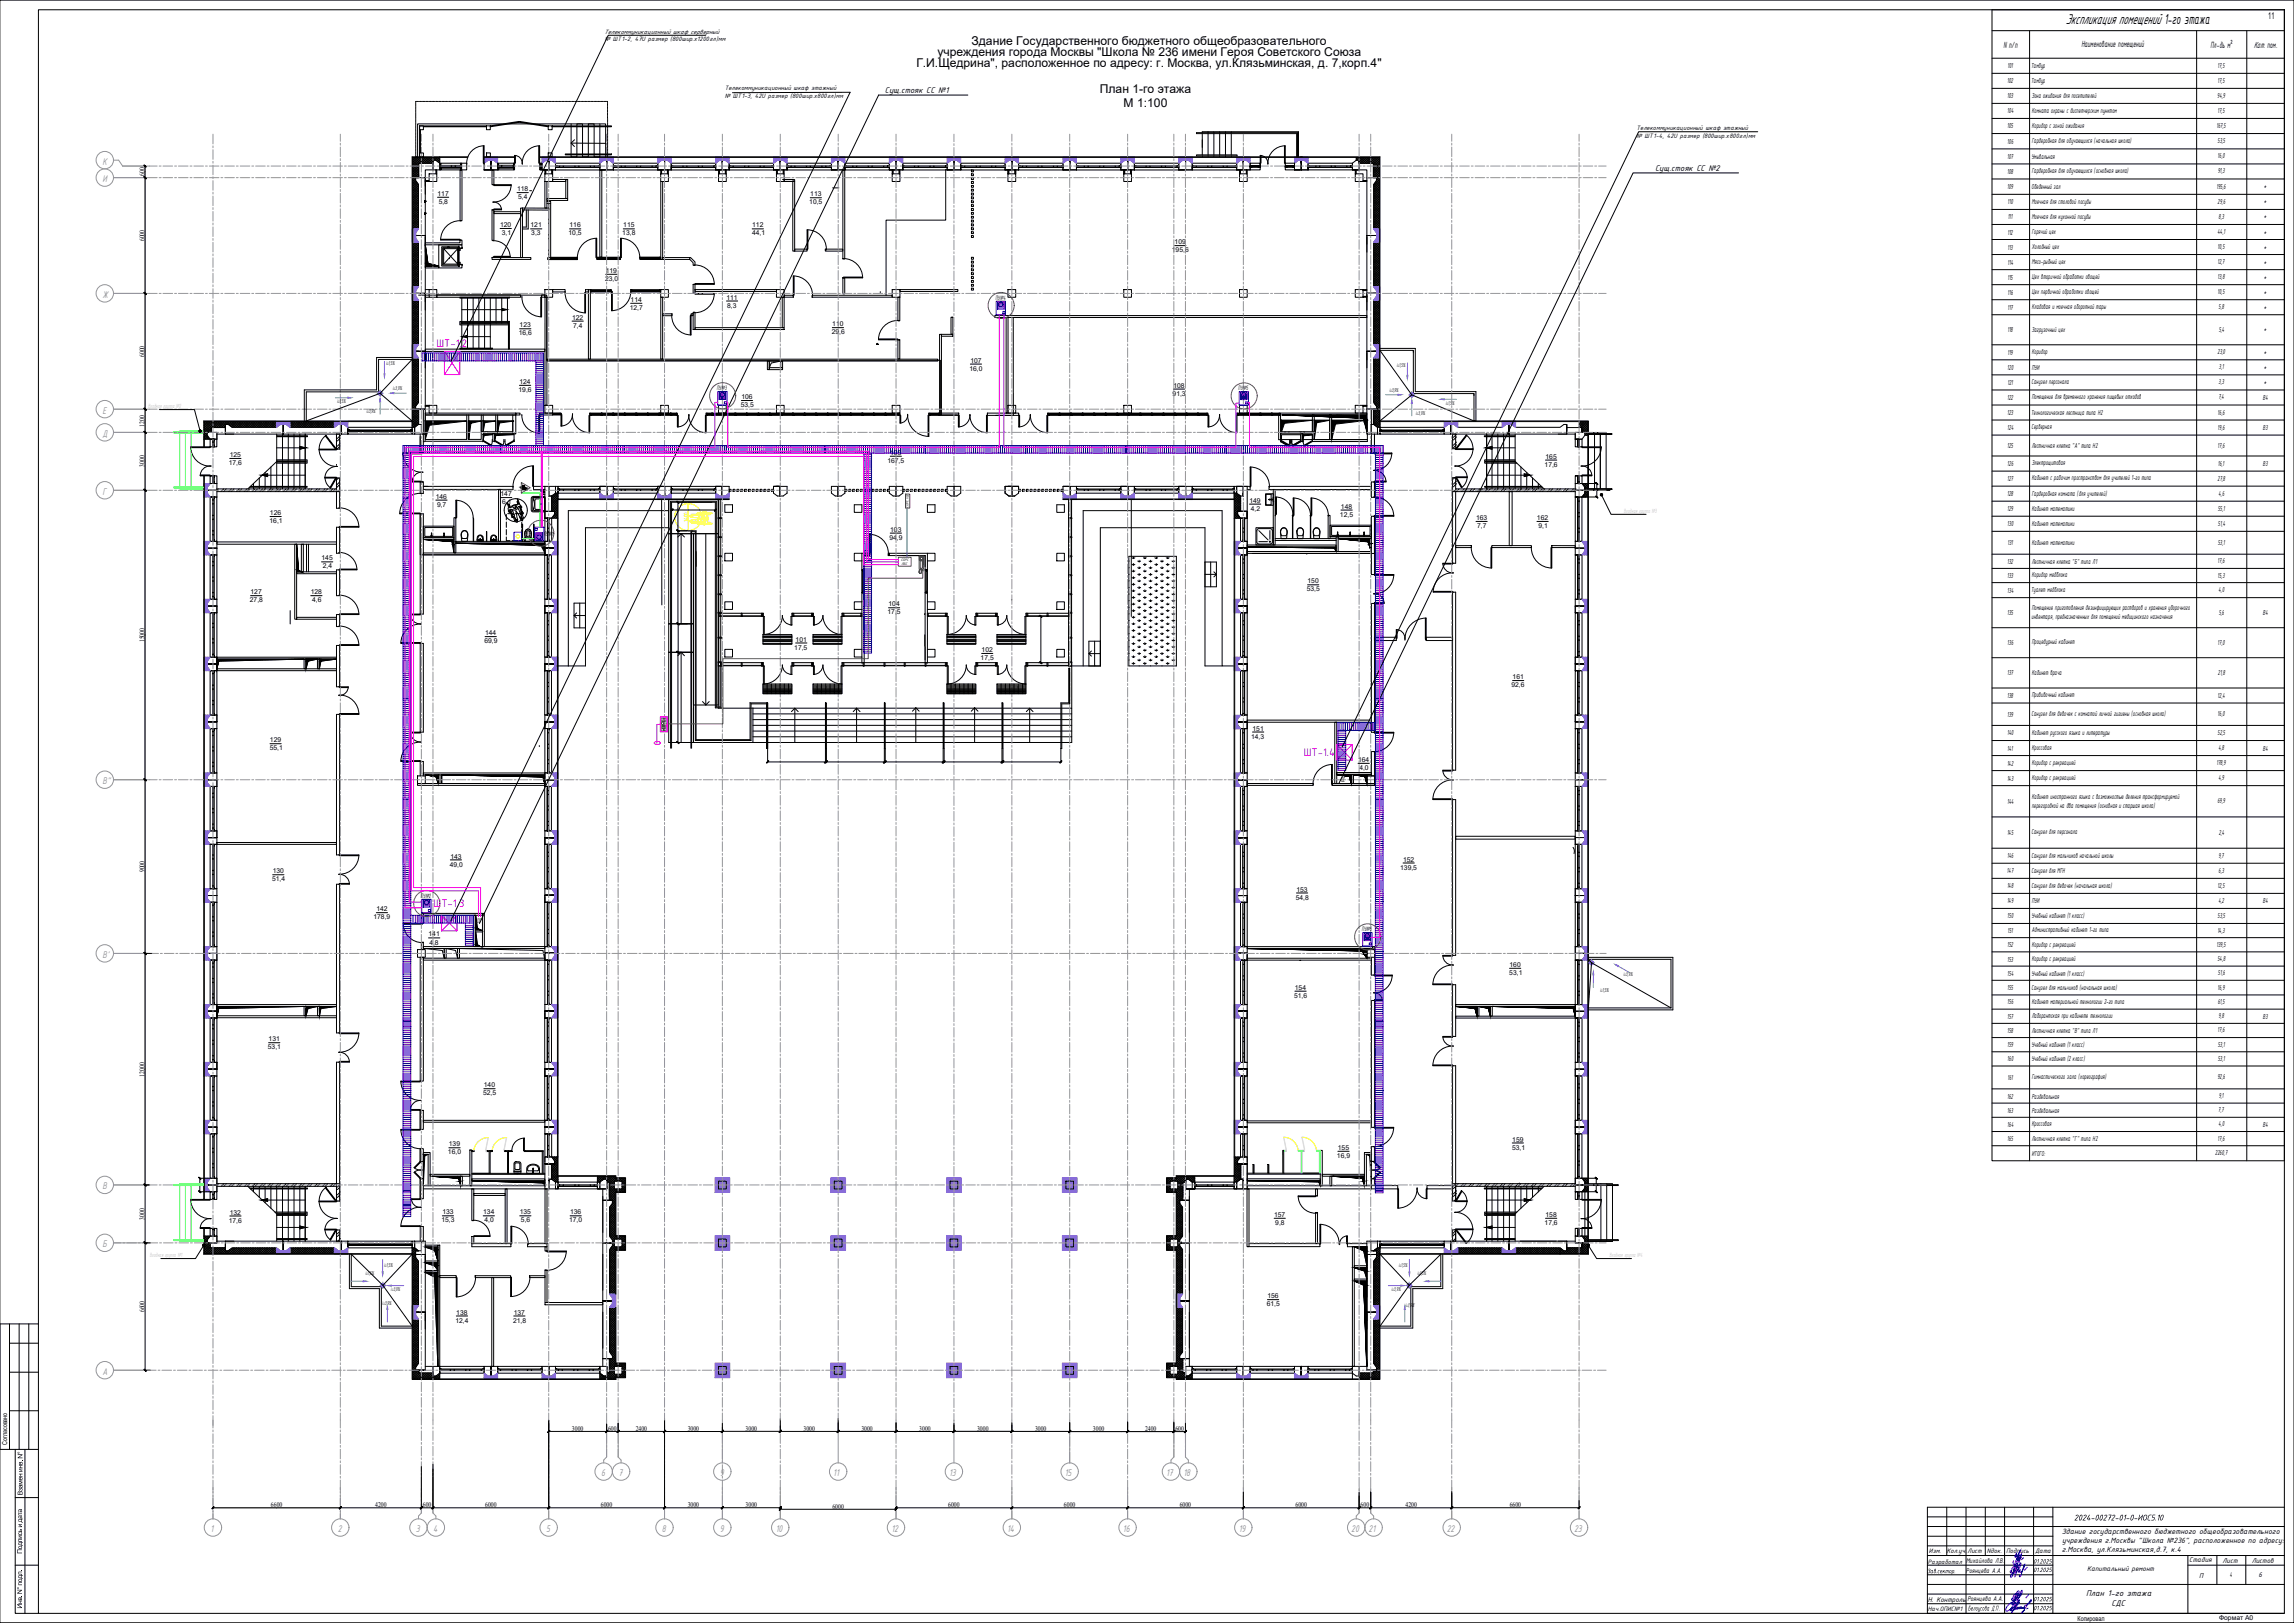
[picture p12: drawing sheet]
<svg xmlns="http://www.w3.org/2000/svg" width="1189mm" height="841mm" viewBox="0 0 1189 841" stroke-linecap="round" stroke-linejoin="round" font-family="sans-serif">
<defs><g id="words">
<text font-size="8.1" x="1071" y="13">Экспликация помещений 1-го этажа</text>
<g font-size="6.3">
<text x="504" y="23">Здание Государственного бюджетного общеобразовательного</text>
<text x="486" y="29">учреждения города Москвы &quot;Школа № 236 имени Героя Советского Союза</text>
<text x="475" y="35">Г.И.Щедрина&quot;, расположенное по адресу: г. Москва, ул.Клязьминская, д. 7,корп.4&quot;</text>
<text x="570" y="48">План 1-го этажа</text>
<text x="582" y="56">М 1:100</text>
</g>
<g font-size="6.2" fill="#f0f">
<text x="226" y="180">ШТ-1.2</text>
<text x="676" y="392">ШТ-1.4</text>
<text x="225" y="470">ШТ-1.3</text>
</g>
<g font-size="5.4" fill="#939598">
<text x="53" y="85">К</text>
<text x="53" y="94">И</text>
<text x="53" y="154">Ж</text>
<text x="53" y="214">Е</text>
<text x="53" y="226">Д</text>
<text x="53" y="256">Г</text>
<text x="53" y="406">В&quot;</text>
<text x="53" y="496">В'</text>
<text x="53" y="616">В</text>
<text x="53" y="646">Б</text>
<text x="53" y="712">А</text>
<text x="312" y="765">6</text>
<text x="321" y="765">7</text>
<text x="373" y="765">9</text>
<text x="432" y="765">11</text>
<text x="492" y="765">13</text>
<text x="552" y="765">15</text>
<text x="604" y="765">17</text>
<text x="613" y="765">18</text>
<text x="109" y="794">1</text>
<text x="175" y="794">2</text>
<text x="216" y="794">3</text>
<text x="225" y="794">4</text>
<text x="283" y="794">5</text>
<text x="343" y="794">8</text>
<text x="373" y="794">9</text>
<text x="402" y="794">10</text>
<text x="462" y="794">12</text>
<text x="522" y="794">14</text>
<text x="582" y="794">16</text>
<text x="642" y="794">19</text>
<text x="700" y="794">20</text>
<text x="709" y="794">21</text>
<text x="750" y="794">22</text>
<text x="816" y="794">23</text>
</g>
<g font-size="5">
<text x="1038" y="25">N п/п</text>
<text x="1079" y="24">Наименование помещений</text>
<text x="1146" y="25">Пл-дь м²</text>
<text x="1168" y="25">Кат. пом.</text>
</g>
<text font-size="4.9" x="1175" y="10">11</text>
<g font-size="4.7">
<text x="459" y="48">Сущ.стояк СС №1</text>
<text x="858" y="89">Сущ.стояк СС №2</text>
<text x="1075" y="788">2024-00272-01-0-ИОС5.10</text>
<text x="1081" y="827">План 1-го этажа</text>
<text x="1094" y="832">СДС</text>
</g>
<g font-size="4.3">
<text x="1069" y="795">Здание государственного бюджетного общеобразовательного</text>
<text x="1069" y="800">учреждения г.Москвы &quot;Школа №236&quot;, расположенное по адресу:</text>
<text x="1068" y="804">г.Москва, ул.Клязьминская,д.7, к.4</text>
</g>
<g font-size="4">
<text x="1040" y="35">101</text>
<text x="1053" y="35">Тамбур</text>
<text x="1149" y="35">17,5</text>
<text x="1040" y="43">102</text>
<text x="1053" y="43">Тамбур</text>
<text x="1149" y="43">17,5</text>
<text x="1040" y="51">103</text>
<text x="1053" y="51">Зона ожидания для посетителей</text>
<text x="1149" y="51">94,9</text>
<text x="1040" y="59">104</text>
<text x="1053" y="58">Комната охраны с диспетчерским пунктом</text>
<text x="1149" y="59">17,5</text>
<text x="1040" y="67">105</text>
<text x="1053" y="66">Коридор с зоной ожидания</text>
<text x="1149" y="66">167,5</text>
<text x="1040" y="74">106</text>
<text x="1053" y="74">Гардеробная для обучающихся (начальная школа)</text>
<text x="1149" y="74">53,5</text>
<text x="1040" y="82">107</text>
<text x="1053" y="82">Умывальная</text>
<text x="1149" y="82">16,0</text>
<text x="1053" y="90">Гардеробная для обучающихся (основная школа)</text>
<text x="1149" y="90">91,3</text>
<text x="1040" y="90">108</text>
<text x="1040" y="98">109</text>
<text x="1053" y="98">Обеденный зал</text>
<text x="1149" y="98">195,6</text>
<text x="1173" y="98">*</text>
<text x="1040" y="106">110</text>
<text x="1053" y="106">Моечная для столовой посуды</text>
<text x="1149" y="106">29,6</text>
<text x="1173" y="106">*</text>
<text x="1041" y="114">111</text>
<text x="1053" y="113">Моечная для кухонной посуды</text>
<text x="1150" y="113">8,3</text>
<text x="1173" y="114">*</text>
<text x="1040" y="122">112</text>
<text x="1053" y="121">Горячий цех</text>
<text x="1149" y="121">44,1</text>
<text x="1173" y="122">*</text>
<text x="1040" y="129">113</text>
<text x="1053" y="129">Холодный цех</text>
<text x="1149" y="129">10,5</text>
<text x="1173" y="129">*</text>
<text x="1040" y="137">114</text>
<text x="1053" y="137">Мясо-рыбный цех</text>
<text x="1149" y="137">12,7</text>
<text x="1173" y="137">*</text>
<text x="1040" y="145">115</text>
<text x="1053" y="145">Цех вторичной обработки овощей</text>
<text x="1149" y="145">13,8</text>
<text x="1173" y="145">*</text>
<text x="1040" y="153">116</text>
<text x="1053" y="152">Цех первичной обработки овощей</text>
<text x="1149" y="152">10,5</text>
<text x="1173" y="153">*</text>
<text x="1040" y="161">117</text>
<text x="1053" y="160">Кладовая и моечная оборотной тары</text>
<text x="1150" y="160">5,8</text>
<text x="1173" y="161">*</text>
<text x="1040" y="172">118</text>
<text x="1053" y="172">Загрузочный цех</text>
<text x="1150" y="172">5,4</text>
<text x="1173" y="172">*</text>
<text x="1040" y="184">119</text>
<text x="1053" y="184">Коридор</text>
<text x="1149" y="184">23,0</text>
<text x="1173" y="184">*</text>
<text x="1040" y="192">120</text>
<text x="1053" y="192">ПУИ</text>
<text x="1150" y="191">3,1</text>
<text x="1173" y="192">*</text>
<text x="1040" y="199">121</text>
<text x="1053" y="199">Санузел персонала</text>
<text x="1150" y="199">3,3</text>
<text x="1173" y="199">*</text>
<text x="1040" y="207">122</text>
<text x="1053" y="207">Помещение для временного хранения пищевых отходов</text>
<text x="1150" y="207">7,4</text>
<text x="1173" y="207">В4</text>
<text x="1040" y="215">123</text>
<text x="1053" y="215">Технологическая лестница типа Н2</text>
<text x="1149" y="215">16,6</text>
<text x="1040" y="223">124</text>
<text x="1053" y="222">Серверная</text>
<text x="1149" y="223">19,6</text>
<text x="1173" y="223">В3</text>
<text x="1040" y="232">125</text>
<text x="1053" y="232">Лестничная клетка &quot;А&quot; типа Н2</text>
<text x="1149" y="232">17,6</text>
<text x="1040" y="241">126</text>
<text x="1053" y="241">Электрощитовая</text>
<text x="1149" y="241">16,1</text>
<text x="1173" y="241">В3</text>
<text x="1040" y="249">127</text>
<text x="1053" y="249">Кабинет с рабочим пространством для учителей 1-го типа</text>
<text x="1149" y="249">27,8</text>
<text x="1040" y="257">128</text>
<text x="1053" y="257">Гардеробная комната (для учителей)</text>
<text x="1150" y="257">4,6</text>
<text x="1040" y="265">129</text>
<text x="1053" y="265">Кабинет математики</text>
<text x="1149" y="265">55,1</text>
<text x="1040" y="273">130</text>
<text x="1053" y="273">Кабинет математики</text>
<text x="1149" y="272">51,4</text>
<text x="1040" y="283">131</text>
<text x="1053" y="283">Кабинет математики</text>
<text x="1149" y="282">53,1</text>
<text x="1040" y="292">132</text>
<text x="1053" y="292">Лестничная клетка &quot;Б&quot; типа Л1</text>
<text x="1149" y="292">17,6</text>
<text x="1040" y="300">133</text>
<text x="1053" y="299">Коридор медблока</text>
<text x="1149" y="299">15,3</text>
<text x="1040" y="307">134</text>
<text x="1053" y="307">Туалет медблока</text>
<text x="1150" y="307">4,0</text>
<text x="1053" y="316">Помещение приготовления дезинфицирующих растворов и хранения уборочного</text>
<text x="1040" y="319">135</text>
<text x="1053" y="321">инвентаря, предназначенных для помещений медицинского назначения</text>
<text x="1150" y="319">5,6</text>
<text x="1173" y="319">В4</text>
<text x="1040" y="334">136</text>
<text x="1053" y="334">Процедурный кабинет</text>
<text x="1149" y="334">17,0</text>
<text x="1040" y="350">137</text>
<text x="1053" y="350">Кабинет врача</text>
<text x="1149" y="350">21,8</text>
<text x="1040" y="362">138</text>
<text x="1053" y="361">Прививочный кабинет</text>
<text x="1149" y="361">12,4</text>
<text x="1040" y="371">139</text>
<text x="1053" y="371">Санузел для девочек с комнатой личной гигиены (основная школа)</text>
<text x="1149" y="371">16,0</text>
<text x="1040" y="381">140</text>
<text x="1053" y="381">Кабинет русского языка и литературы</text>
<text x="1149" y="381">52,5</text>
<text x="1040" y="389">141</text>
<text x="1053" y="389">Кроссовая</text>
<text x="1150" y="389">4,8</text>
<text x="1173" y="389">В4</text>
<text x="1040" y="397">142</text>
<text x="1053" y="396">Коридор с рекреацией</text>
<text x="1149" y="396">178,9</text>
<text x="1040" y="405">143</text>
<text x="1053" y="404">Коридор с рекреацией</text>
<text x="1150" y="404">4,9</text>
<text x="1053" y="414">Кабинет иностранного языка с возможностью деления трансформируемой</text>
<text x="1040" y="417">144</text>
<text x="1053" y="418">перегородкой на два помещения (основная и старшая школа)</text>
<text x="1149" y="416">69,9</text>
<text x="1040" y="433">145</text>
<text x="1053" y="432">Санузел для персонала</text>
<text x="1150" y="432">2,4</text>
<text x="1040" y="445">146</text>
<text x="1053" y="444">Санузел для мальчиков начальной школы</text>
<text x="1150" y="444">9,7</text>
<text x="1040" y="453">147</text>
<text x="1053" y="452">Санузел для МГН</text>
<text x="1150" y="452">6,3</text>
<text x="1040" y="460">148</text>
<text x="1053" y="460">Санузел для девочек (начальная школа)</text>
<text x="1149" y="460">12,5</text>
<text x="1150" y="468">4,2</text>
<text x="1040" y="468">149</text>
<text x="1053" y="468">ПУИ</text>
<text x="1173" y="468">В4</text>
<text x="1040" y="476">150</text>
<text x="1053" y="476">Учебный кабинет (1 класс)</text>
<text x="1149" y="476">53,5</text>
<text x="1040" y="484">151</text>
<text x="1053" y="483">Административный кабинет 1-го типа</text>
<text x="1149" y="483">14,3</text>
<text x="1040" y="491">152</text>
<text x="1053" y="491">Коридор с рекреацией</text>
<text x="1149" y="491">139,5</text>
<text x="1053" y="498">Коридор с рекреацией</text>
<text x="1149" y="498">54,8</text>
<text x="1040" y="498">153</text>
<text x="1040" y="506">154</text>
<text x="1053" y="506">Учебный кабинет (1 класс)</text>
<text x="1149" y="505">51,6</text>
<text x="1040" y="513">155</text>
<text x="1053" y="513">Санузел для мальчиков (начальная школа)</text>
<text x="1149" y="513">16,9</text>
<text x="1040" y="521">156</text>
<text x="1053" y="520">Кабинет материальной технологии 2-го типа</text>
<text x="1149" y="520">61,5</text>
<text x="1040" y="528">157</text>
<text x="1053" y="528">Лаборантская при кабинете технологии</text>
<text x="1150" y="528">9,8</text>
<text x="1173" y="528">В3</text>
<text x="1040" y="535">158</text>
<text x="1053" y="535">Лестничная клетка &quot;В&quot; типа Л1</text>
<text x="1149" y="535">17,6</text>
<text x="1040" y="543">159</text>
<text x="1053" y="543">Учебный кабинет (1 класс)</text>
<text x="1149" y="542">53,1</text>
<text x="1040" y="550">160</text>
<text x="1053" y="550">Учебный кабинет (2 класс)</text>
<text x="1149" y="550">53,1</text>
<text x="1040" y="560">161</text>
<text x="1053" y="559">Гимнастического зала (хореография)</text>
<text x="1149" y="559">92,6</text>
<text x="1040" y="569">162</text>
<text x="1053" y="569">Раздевальная</text>
<text x="1150" y="569">9,1</text>
<text x="1040" y="577">163</text>
<text x="1053" y="577">Раздевальная</text>
<text x="1150" y="576">7,7</text>
<text x="1040" y="584">164</text>
<text x="1053" y="584">Кроссовая</text>
<text x="1150" y="584">4,0</text>
<text x="1173" y="584">В4</text>
<text x="1040" y="591">165</text>
<text x="1053" y="591">Лестничная клетка &quot;Г&quot; типа Н2</text>
<text x="1149" y="591">17,6</text>
<text x="1053" y="599">ИТОГО:</text>
<text x="1148" y="599">2260,7</text>
</g>
<g font-size="3.9">
<text x="1135" y="810">Стадия</text>
<text x="1152" y="810">Лист</text>
<text x="1167" y="810">Листов</text>
<text x="1019" y="815">Роянцева А.А.</text>
<text x="1019" y="810">Михайлова Л.В.</text>
<text x="1082" y="814">Капитальный ремонт</text>
<text x="1140" y="817">П</text>
<text x="1156" y="817">4</text>
<text x="1170" y="817">6</text>
<text x="999" y="830">Н. Контроль</text>
<text x="1020" y="830">Роянцева А.А.</text>
<text x="1020" y="835">Белоусова Д</text>
<text x="1034" y="835">.П.</text>
</g>
<g font-size="3.7">
<text x="75" y="91" transform="rotate(-90 75 91)">600</text>
<text x="75" y="125" transform="rotate(-90 75 125)">6000</text>
<text x="75" y="185" transform="rotate(-90 75 185)">6000</text>
<text x="75" y="221" transform="rotate(-90 75 221)">1200</text>
<text x="75" y="242" transform="rotate(-90 75 242)">3000</text>
<text x="75" y="333" transform="rotate(-90 75 333)">15000</text>
<text x="75" y="452" transform="rotate(-90 75 452)">9000</text>
<text x="75" y="558" transform="rotate(-90 75 558)">12000</text>
<text x="75" y="632" transform="rotate(-90 75 632)">3000</text>
<text x="75" y="680" transform="rotate(-90 75 680)">6600</text>
<text x="296" y="741">3000</text>
<text x="315" y="741">600</text>
<text x="329" y="741">2400</text>
<text x="356" y="741">3000</text>
<text x="386" y="741">3000</text>
<text x="416" y="741">3000</text>
<text x="446" y="741">3000</text>
<text x="476" y="741">3000</text>
<text x="506" y="741">3000</text>
<text x="536" y="741">3000</text>
<text x="566" y="742">3000</text>
<text x="593" y="742">2400</text>
<text x="609" y="742">600</text>
<text x="140" y="781">6600</text>
<text x="194" y="781">4200</text>
<text x="219" y="781">600</text>
<text x="251" y="781">6000</text>
<text x="311" y="781">6000</text>
<text x="356" y="781">3000</text>
<text x="386" y="781">3000</text>
<text x="431" y="782">6000</text>
<text x="491" y="781">6000</text>
<text x="551" y="781">6000</text>
<text x="611" y="781">6000</text>
<text x="671" y="781">6000</text>
<text x="705" y="781">600</text>
<text x="728" y="781">4200</text>
<text x="782" y="781">6600</text>
</g>
<g font-size="3.6">
<text x="695" y="405">СС</text>
<text x="247" y="478">СС</text>
<text x="1000" y="805">Изм.</text>
<text x="1009" y="805">Кол.уч.</text>
<text x="1020" y="805">Лист</text>
<text x="1030" y="805">Nдок.</text>
<text x="1040" y="805">Подпись</text>
<text x="1055" y="805">Дата</text>
<text x="999" y="815">Зав .сектор</text>
<text x="1013" y="815">.</text>
<text x="999" y="835">Нач.ОПИС№1</text>
</g>
<g font-size="3.5">
<text x="313" y="18">Телекоммуникационный шкаф серверный</text>
<text x="313" y="21">№ ШТ1-2, 47U размер (800шир.х1200гл)мм</text>
<text x="376" y="47">Телекоммуникационный шкаф этажный</text>
<text x="376" y="51">№ ШТ1-3, 42U размер (800шир.х800гл)мм</text>
<text x="848" y="71">№ ШТ1-4, 42U размер (800шир.х800гл)мм</text>
<text x="848" y="68">Телекоммуникационный шкаф этажный</text>
<text x="227" y="101">117</text>
<text x="268" y="99">118</text>
<text x="420" y="102">113</text>
<text x="227" y="106">5,8</text>
<text x="269" y="103">5,4</text>
<text x="419" y="106">10,5</text>
<text x="259" y="118">120</text>
<text x="275" y="118">121</text>
<text x="295" y="118">116</text>
<text x="323" y="118">115</text>
<text x="390" y="118">112</text>
<text x="260" y="122">3,1</text>
<text x="275" y="122">3,3</text>
<text x="295" y="122">10,5</text>
<text x="323" y="122">13,8</text>
<text x="390" y="122">44,1</text>
<text x="607" y="131">195,6</text>
<text x="609" y="127">109</text>
<text x="314" y="141">119</text>
<text x="314" y="146">23,0</text>
<text x="376" y="155">111</text>
<text x="516" y="155">ПУ№4</text>
<text x="326" y="161">12,7</text>
<text x="327" y="156">114</text>
<text x="377" y="159">8,3</text>
<text x="296" y="166">122</text>
<text x="269" y="174">16,6</text>
<text x="269" y="170">123</text>
<text x="297" y="170">7,4</text>
<text x="431" y="173">29,6</text>
<text x="431" y="169">110</text>
<text x="503" y="188">107</text>
<text x="502" y="192">16,0</text>
<text x="269" y="203">19,6</text>
<text x="269" y="199">124</text>
<text x="371" y="202">ПУ№3</text>
<text x="608" y="201">108</text>
<text x="642" y="202">ПУ№5</text>
<text x="384" y="207">106</text>
<text x="608" y="205">91,3</text>
<text x="384" y="211">53,5</text>
<text x="119" y="237">125</text>
<text x="460" y="240">167,5</text>
<text x="461" y="236">105</text>
<text x="801" y="238">165</text>
<text x="119" y="241">17,6</text>
<text x="800" y="242">17,6</text>
<text x="259" y="257">147</text>
<text x="226" y="258">146</text>
<text x="226" y="263">9,7</text>
<text x="260" y="261">6,1</text>
<text x="648" y="260">149</text>
<text x="695" y="264">148</text>
<text x="140" y="267">126</text>
<text x="648" y="265">4,2</text>
<text x="694" y="268">12,5</text>
<text x="765" y="269">163</text>
<text x="797" y="269">162</text>
<text x="140" y="271">16,1</text>
<text x="461" y="275">103</text>
<text x="766" y="274">7,7</text>
<text x="797" y="274">9,1</text>
<text x="282" y="278">ПУ№1</text>
<text x="461" y="280">94,9</text>
<text x="167" y="290">145</text>
<text x="167" y="295">2,4</text>
<text x="678" y="302">150</text>
<text x="130" y="308">127</text>
<text x="161" y="308">128</text>
<text x="677" y="306">53,5</text>
<text x="130" y="312">27,8</text>
<text x="162" y="312">4,6</text>
<text x="460" y="314">104</text>
<text x="460" y="318">17,5</text>
<text x="251" y="329">144</text>
<text x="251" y="333">69,9</text>
<text x="412" y="332">101</text>
<text x="412" y="337">17,5</text>
<text x="509" y="338">102</text>
<text x="508" y="342">17,5</text>
<text x="784" y="352">161</text>
<text x="783" y="356">92,6</text>
<text x="648" y="383">14,3</text>
<text x="649" y="379">151</text>
<text x="140" y="389">55,1</text>
<text x="140" y="385">129</text>
<text x="704" y="395">164</text>
<text x="704" y="399">4,0</text>
<text x="233" y="449">49,0</text>
<text x="233" y="445">143</text>
<text x="727" y="446">152</text>
<text x="141" y="453">130</text>
<text x="726" y="451">139,5</text>
<text x="141" y="457">51,4</text>
<text x="672" y="462">153</text>
<text x="218" y="465">ПУ№2</text>
<text x="672" y="466">54,8</text>
<text x="195" y="472">142</text>
<text x="194" y="476">178,9</text>
<text x="222" y="485">141</text>
<text x="706" y="483">ПУ№6</text>
<text x="223" y="489">4,8</text>
<text x="782" y="501">160</text>
<text x="782" y="505">53,1</text>
<text x="671" y="513">154</text>
<text x="671" y="517">51,6</text>
<text x="139" y="540">131</text>
<text x="139" y="544">53,1</text>
<text x="251" y="563">140</text>
<text x="250" y="568">52,5</text>
<text x="784" y="592">159</text>
<text x="232" y="598">16,0</text>
<text x="233" y="594">139</text>
<text x="693" y="596">155</text>
<text x="784" y="596">53,1</text>
<text x="693" y="600">16,9</text>
<text x="119" y="629">132</text>
<text x="229" y="629">133</text>
<text x="250" y="629">134</text>
<text x="269" y="629">135</text>
<text x="295" y="629">136</text>
<text x="119" y="634">17,6</text>
<text x="229" y="633">15,3</text>
<text x="251" y="633">4,0</text>
<text x="270" y="633">5,6</text>
<text x="295" y="633">17,0</text>
<text x="660" y="631">157</text>
<text x="661" y="635">9,8</text>
<text x="800" y="635">17,6</text>
<text x="801" y="631">158</text>
<text x="657" y="677">61,5</text>
<text x="657" y="673">156</text>
<text x="236" y="681">138</text>
<text x="266" y="681">137</text>
<text x="236" y="685">12,4</text>
<text x="266" y="685">21,8</text>
<text x="4" y="749" transform="rotate(-90 4 749)">Согласовано</text>
<text x="12" y="775" transform="rotate(-90 12 775)">Взамен инв</text>
<text x="11" y="805" transform="rotate(-90 11 805)">Подпись и дата</text>
<text x="11" y="814" transform="rotate(-90 11 814)">.</text>
<text x="999" y="810">Разработал</text>
<text x="11" y="823" transform="rotate(-90 11 823)">подл</text>
<text x="11" y="834" transform="rotate(-90 11 834)">Инв . N°</text>
<text x="1077" y="840">Копировал</text>
<text x="1150" y="839">Формат А0</text>
</g>
<g font-size="3.4" fill="#f7abae">
<text x="77" y="212">Входная группа №2</text>
<text x="842" y="266">Входная группа №3</text>
<text x="78" y="651">Входная группа №1</text>
<text x="834" y="651">Входная группа №4</text>
</g>
<g font-size="3.1">
<text x="200" y="189">i=1,5%</text>
<text x="724" y="190">i=1,5%</text>
<text x="204" y="202">i=3,9%</text>
<text x="720" y="203">i=3,9%</text>
<text x="175" y="209">i=1,5%</text>
<text x="749" y="210">i=1,5%</text>
<text x="190" y="214">i=3,9%</text>
<text x="734" y="215">i=3,9%</text>
<text x="841" y="506">i=3,9%</text>
<text x="829" y="514">i=1,5%</text>
<text x="199" y="656">i=1,5%</text>
<text x="725" y="656">i=1,5%</text>
<text x="189" y="661">i=1,5%</text>
<text x="735" y="661">i=1,5%</text>
<text x="203" y="669">i=3,9%</text>
<text x="721" y="669">i=3,9%</text>
<text x="198" y="676">i=3,9%</text>
<text x="728" y="677">i=3,9%</text>
</g>
<text font-size="3.1" fill="#ff0" x="357" y="271" transform="rotate(-90 357 271)">1400</text>
<g font-size="2">
<text x="471" y="263" transform="rotate(-90 471 263)">СОРС ПД</text>
<text x="467" y="291">СОРС</text>
<text x="467" y="293">ЛБС</text>
</g>
</g></defs>
<!-- layer: 0 -->
<g fill="none" stroke="#000" stroke-width=".52">
<path d="M1032 5h152v597h-152zM1032 16h152M1052 16v586M1138 16v586M1164 16v586M1032 30h152M1032 38h152M215 53v1M215 54h.1M215 55h.1M215 55v1M215 56v1"/>
<path d="M215 57h.1M215 58h.1M215 58v1M215 59v1M215 60h.1M216 53h-1M216 53h1M217 53h.1M218 53h.1M218 53h1M219 53h1M220 53h.1"/>
<path d="M221 53h.1M221 53h1M222 53h1M223 53h.1M224 53h.1M224 53h1M225 53h1M226 53h.1M227 53h.1M227 53h1M228 53h1M229 53h.1"/>
<path d="M230 53h.1M230 53h1M231 53h1M232 53h.1M233 53h.1M233 53h1M234 53h1M235 53h.1M236 53h.1M236 53h1M237 53h1M238 53h.1"/>
<path d="M239 53h.1M239 53h1M240 53h1M241 53h.1M242 53h.1M242 53h1M243 53h1M244 53h.1M245 53h.1M245 53h1M246 53h1M247 53h.1"/>
<path d="M248 53h.1M248 53h1M249 53h1M250 53h.1M251 53h.1M251 53h1M252 53h1M253 53h.1M254 53h.1M254 53h1M255 53h1M256 53h.1"/>
<path d="M257 53h.1M257 53h1M258 53h1M259 53h.1M260 53h.1M260 53h1M261 53h1M262 53h.1M263 53h.1M263 53h1M264 53h1M265 53h.1"/>
<path d="M266 53h.1M266 53h1M267 53h1M268 53h.1M269 53h.1M269 53h1M270 53h1M271 53h.1M272 53h.1M272 53h1M273 53h1M274 53h.1"/>
<path d="M275 53h.1M275 53h1M276 53h1M277 53h.1M278 53h.1M278 53h1M279 53h1M280 53h.1M281 53h.1M281 53h1M282 53h1M283 53h.1"/>
<path d="M284 53h.1M284 53h1M285 53h1M286 53h.1M287 53h.1M287 53h1M288 53h1M289 53h.1M290 53h.1M290 53h1M291 53h1M292 53h.1"/>
<path d="M293 53h.1M293 53h1M294 53h1M295 53h.1M296 53h.1M296 53h1M297 53h1M298 53h.1M299 53h.1M299 53h1M300 53h1M301 53h.1"/>
<path d="M302 53h.1M302 53h1M303 53h1M304 53h.1M305 53h.1M305 53h1M306 53h1M307 53h.1M308 53h.1M308 53h1M309 53h1M310 53h.1"/>
<path d="M311 53h.1M311 53h1M312 53h1M313 53h.1M314 53h.1M314 53h1M315 53v1M315 54h.1M315 55h.1M315 55v1M315 56v1M315 57h.1"/>
<path d="M315 58h.1M315 58v1M315 59v1M315 60h.1M1032 46h152M1032 54h152M215 61h.1M215 61v1M215 62v1M215 63h.1M215 64h.1M215 64v1"/>
<path d="M215 65v1M215 66h.1M215 67h.1M215 67v1M215 68v1M215 69h.1M215 70h.1M215 70v1M215 71v1M215 72h.1M215 73h.1M215 73v1"/>
<path d="M215 74v1M215 75h.1M215 76h.1M215 76v1M215 77v1M215 78h.1M215 79h.1M215 79v1M217 65h2v2h-2zM217 79h2v2h-2zM218 67v12M219 66h33v-1h-35v16"/>
<path d="M250 76h1v9h-1zM251 76a9 9 0 0 0-9 9M252 65h2v2h-2zM252 79h2v2h-2zM254 65l15-2-15 3zM269 63l15 2v1l-15-3zM279 76h1v9h-1zM280 76a9 9 0 0 0-9 9M284 65h2v2h-2zM284 79h2v2h-2zM286 65h31v1h-31zM293 80h24h-24z"/>
<path d="M296 64v17h3v-17h3v17h3v-17h3v17h3v-17M296 74h18M298 72l-2 2 2 2M315 61h.1M315 61v1M315 62v1M315 63h.1M315 64h.1M315 64v1M315 65v1M315 66h.1M315 67h.1"/>
<path d="M315 67v1M315 68v1M315 69h.1M315 70h.1M315 70v1M315 71v1M315 72h.1M315 73h.1M315 73v1M315 74v1M315 75h.1M315 76h.1"/>
<path d="M315 76v1M315 77v1M315 78h.1M315 79h.1M315 79v1M623 69v-1h50v13M623 69v11M626 68v1M626 69v11M629 68v1M629 69v11M632 68v1"/>
<path d="M632 69v11M635 68v1M635 69v11M638 68v1M638 69v11M666 76v9zM666 76a9 9 0 0 0-9 9M1032 61h152M1032 69h152M1032 77h152M214 90l2 2M214 92l2 3"/>
<path d="M214 86l3 3M214 85l3 3M214 84l3 3M214 83l3 3M214 89l3 3M214 88l3 3M214 87l3 3M214 82l3 4M214 93l3 3-3 3M214 94l3 3-3 3M214 95l3 3-3 3M214 96l3 3-3 3"/>
<path d="M214 97l3 3-3 3M214 98l3 3-3 3M214 99l3 3-3 3M214 100l3 2M214 91l1 2M214 90l1 2M214 82l3 3v7h-2h5M214 82h.1M215 82l3 3M215 82l-1 1M215 92l-1 2M215 93l-1 2"/>
<path d="M215 92v2l2 2v23l-2 2v1h5M215 80v1M215 81h1M216 94l-2 2M216 82l3 3M216 94l-2 3M216 82l-2 2M216 95l-2 2M216 81v-17h98v17M217 82l3 3M217 95l-3 3M217 86l-3 3"/>
<path d="M217 87l-3 3M217 88l-3 3M217 89l-3 3M217 90l-3 3M217 91l-1 1M217 92h.1M217 90v2h-2M217 85l-3 3M217 82l-3 3M217 82l4 3M218 82l-4 4M218 92h2"/>
<path d="M218 82l4 3M219 82l-5 5M219 82l3 3M220 82l-6 6M220 82l3 3M220 94h2h-2zM220 92v120M221 82l-3 3M221 82l3 3M222 82l-3 3M222 82l2 2M222 90h4v4h-4z"/>
<path d="M223 82l-4 3M223 82l1 1M223 82l-3 3M224 82l1 1M224 88h-4v4M224 83v2h-7v7M224 83v5M224 83l-1 2M224 84v1M224 82l-3 3M225 82l2 2M225 82l-3 3"/>
<path d="M226 82l2 2M226 88v2zM226 82l-1 1M226 82l2 1M227 82l-1 1M227 82h1M228 82l-2 1M228 83l-1 1M228 85v3zM228 81v7h-4M228 85l-2-2h-2v5M228 84h.1"/>
<path d="M229 86h9l1 1v-1l-1 1h-9l-1-1v1h11v-1h-11v2h11v-3h-11v3M238 88h1v26h-1zM239 85v3zM239 85v3h3v-3h-3v3M242 85h.1M242 82h-28v136h-108v14M242 81h-28v137h-108v14M251 85v3h7v-3M251 81h16M251 82h16M254 83v5zM255 88h1v8h-1z"/>
<path d="M255 96h1M256 83h-3l-2 2M256 83l2 2M256 83h-2v5M256 96h9h-9zM258 85v3zM258 86h8M259 86h7v1v-1v1h-7l-1-1v1h8v-1h-8v2h8v-3h-8v3M265 96a9 9 0 0 1-9 9M266 85h1v3h-1zM267 81a4 4 0 0 1 4 4M267 81v4z"/>
<path d="M267 85h.1M268 100h6M271 85h.1M275 99h.1M280 82h435v136h108v432h-108v65h-105v-1M280 85v3zM280 81h435v137M280 85h.1M280 85h1v3h-1zM280 86v1v-1v2v-3v3M282 90h4v4h-4zM282 94h1v14h-1z"/>
<path d="M282 88h1v2h-1zM284 85v-2v5M284 83v5M286 83h-2v5M286 83h-3l-2 2v3h7M286 88v2zM286 83l2 2v3M286 93h7v1h-7zM289 86h21l1 1v-1h-1v1h-21v-1h-1v1h23v-1h-23v2h23v-3h-23v3M293 93h1v10h-1zM311 88h1v45h-1zM314 85v-2v5"/>
<path d="M314 83v5M315 81h.1M315 80v1M316 83h-3l-2 2v3h7M316 83l2 2v3M316 83h-2v5M319 86h21l1 1v-1h-1v1h-21v-1h-1v1h23v-1h-23v2h23v-3h-23v3M342 90h4v4h-4zM342 88h1v2h-1zM342 94h1v40h-1zM344 85v-2v5M344 83v5"/>
<path d="M346 88v2zM346 83l2 2v3M346 83h-2v5M346 83h-3l-2 2v3h7M349 86h21l1 1v-1h-1v1h-21v-1h-1v1h23v-1h-23v2h23v-3h-23v3M372 90h4v4h-4zM372 88h1v2h-1zM374 85v-2v5M374 88v-5h2l2 2v3M376 88v2zM378 88h-7v-3l2-2h1v5M379 86h21l1 1v-1h-1v1h-21v-1h-1v1h23v-1h-23v2h23v-3h-23v3"/>
<path d="M402 90h4v4h-4zM402 88h1v2h-1zM404 85v-2v5M404 88v-5h2l2 2v3M406 93h5v1M406 88v2zM406 93h6v1h-6zM408 88h-7v-3l2-2h1v5M409 86h21l1 1v-1h-1v1h-21v-1h-1v1h23v-1h-23v2h23v-3h-23v3M411 94h1v36h-1zM432 97h3M434 85v-2v5"/>
<path d="M434 88v-5h2l2 2v3M437 88h1v46h-1zM438 88h-7v-3l2-2h1v5M439 86h21l1 1v-1h-1v1h-21v-1h-1v1h23v-1h-23v2h23v-3h-23v3M462 90h4v4h-4zM462 88h1v2h-1zM464 85v-2v5M464 88v-5h2l2 2v3M466 88v2zM468 88h-7v-3l2-2h1v5M469 86h21l1 1v-1h-1v1h-21v-1h-1v1h23v-1h-23v2h23v-3h-23v3M490 88v26h-31v39"/>
<path d="M494 85v-2v5M494 83v5M496 83h-2v5M496 83h-3l-2 2v3h7M496 83l2 2v3M499 86h21l1 1v-1h-1v1h-21v-1h-1v1h23v-1h-23v2h23v-3h-23v3M522 90h4v4h-4zM522 88h1v2h-1zM522 88v2M524 85v-2v5M524 88v-5h2l2 2v3M526 88v2z"/>
<path d="M526 88v2M528 88h-7v-3l2-2h1v5M529 86h21l1 1v-1h-1v1h-21v-1h-1v1h23v-1h-23v2h23v-3h-23v3M554 85v-2v5M554 88v-5h2l2 2v3M558 88h-7v-3l2-2h1v5M559 86h21l1 1v-1h-1v1h-21v-1h-1v1h23v-1h-23v2h23v-3h-23v3M582 90h4v4h-4zM582 88h1v2h-1zM582 88v2M584 85v-2v5M584 88v-5h2l2 2v3"/>
<path d="M586 88v2zM588 88h-7v-3l2-2h1v5M589 86h21l1 1v-1h-1v1h-21v-1h-1v1h23v-1h-23v2h23v-3h-23v3M614 85v-2v5M614 88v-5h2l2 2v3M618 88h-7v-3l2-2h1v5M619 86h21l1 1v-1h-1v1h-21v-1h-1v1h23v-1h-23v2h23v-3h-23v3M620 80h21v1h-21zM623 81h.1M626 81h.1M629 81h.1M632 81h.1"/>
<path d="M635 81h.1M638 81h.1M641 85l2-2h1v5v-5h2l2 2v3h-7zM642 90h4v4h-4zM642 88h1v2h-1zM644 85v-2v5M646 88v2zM653 81a4 4 0 0 1 4 4M653 81h1v4h-1zM653 85v3h-5v-3h5v2h-5v-1h5v1h-1v-1h-3v1h-1v-1h4M653 85h.1M657 85h.1"/>
<path d="M666 85h.1M671 85v3h7M671 85l2-2h1v5M671 85v3h-5v-3h5v2h-5v-1h5v1h-1v-1h-3v1h-1v-1h4M672 81v-12h-52h52v12M674 85v-2v5M674 88v-5h2l2 2v3M679 86l22 1v-1h-1v1h-21v-1h-1v1h23v-1h-23v2h23v-3h-23v3M702 90h4v4h-4zM702 88h1v2h-1zM703 83h.1M703 83l-2 2v3h3"/>
<path d="M703 83h1v5M703 82l1 1M703 82v1M703 82l3 3M704 82l-1 1M704 82l3 3M704 86v1M704 88h4v4M704 84l1 1M704 84l2 1M705 82l-2 1M705 82l3 3"/>
<path d="M706 82l-2 1M706 82l3 3M706 94h2h-2zM707 82l-3 2M707 82l3 3M707 82l-3 3h8v7h1v2l-1 2v23l1 2v1h-5M708 82l3 3M708 82l-3 3M708 92v120M709 82l6 6M709 92h2M709 82l-3 3"/>
<path d="M710 82l5 5-3 3M710 82l-3 3M710 82l5 4M711 82l-3 3M711 82l4 3-3 3M712 85v7h1h-5M712 90l3 3-3 3M712 88l3 3-2 2M712 87l3 3-2 2M712 86l3 4M712 92h.1M712 91l1 1"/>
<path d="M712 96l3 2-3 3M712 96l3 3-3 3M712 97l3 3-3 3M712 98l3 3-3 3M712 99l3 3-3 3M712 100l3 3-3 3M712 82l-3 3M712 95l3 3-3 3M712 82l3 2M713 94l2 3-3 3M713 82l-3 3M713 94l2 2-3 3"/>
<path d="M713 82l2 1-3 3M713 93l2 1-3 3M713 93l2 2-3 3M714 82l-3 3M714 82h1M715 82l-3 3M715 84l-3 3M715 86l-3 3 3 3-2 2M715 82l-3 3 3 4-3 3M715 88l-3 3M715 89l-3 3M1032 85h152"/>
<path d="M1032 93h152M214 116l3 3M214 105l3 3-3 3M214 108l3 3-3 3M214 113l3 3-3 3M214 100l3 3-3 3M214 101l3 3-3 3M214 102l3 3-3 3M214 103l3 3-3 3M214 104l3 3-3 3M214 106l3 3-3 3M214 107l3 3-3 3"/>
<path d="M214 109l3 3-3 3M214 110l3 3-3 3M214 111l3 3-3 3M214 112l3 3-3 3M214 114l3 3-2 2M214 115l3 3-1 1M214 118v1M214 117l1 2M214 117l2 2M217 103l-3 2M220 104h.1M220 111h.1"/>
<path d="M220 111h1M220 105h.1M220 104v1M220 105h1M220 104h1M221 104v1M221 105h.1M221 104h.1M221 111h.1M221 104h-1M221 111h-1M227 102h6"/>
<path d="M239 114a10 10 0 0 0-11 10M255 109h1v16h-1zM255 105h1M255 109h1M256 105a4 4 0 0 1 4 4M256 108h4v1h-4zM256 110h14v1h-14zM259 118h6M270 108h1v25h-1zM271 108h13v1h-13zM273 109v9h-2M274 109v10h-3"/>
<path d="M275 119h6M283 104h2v30h-1v-29h-1M283 103h11v1h-11zM284 105h1M295 119h6M323 119h6M390 119h6M418 119a10 10 0 0 1 10 10M418 119h1v10h-1zM420 102h6M712 101l3 3-3 3M712 102l3 3-3 3"/>
<path d="M712 103l3 3-3 3M712 104l3 3-3 3M712 105l3 3-3 3M712 106l3 3-3 3M712 108l3 3-3 3M712 109l3 3-3 3M712 110l3 3-3 3M712 112l3 3-3 3M712 113l3 3-2 3M712 115l3 3v1M712 114l3 3M712 113l3 3"/>
<path d="M712 111l3 3M712 107l3 3M712 104l3 3M712 118v1M712 117l1 2M712 116l2 3M715 117l-1 2M715 106l-3 4M715 110l-3 3M715 114l-3 3M715 115l-3 3M1032 101h152"/>
<path d="M1032 109h152M1032 116h152M214 135l3 3-3 3M214 139l3 3-3 3M214 126l3 3-3 3M214 127l3 3-3 3M214 128l3 3-3 3M214 129l3 3-3 3M214 130l3 3-3 3M214 131l3 3-3 3M214 132l3 3-3 3M214 133l3 3-3 3"/>
<path d="M214 134l3 3-3 3M214 136l3 3-3 3M214 137l3 3-3 3M214 138l3 3-3 3M214 140l3 3-3 3M214 126h.1M215 126l2 2-3 3M215 122h5M215 126l-1 1M215 122v2l2 2v23l-2 2v1h5M216 126l1 1-3 3M216 126l-2 2"/>
<path d="M217 126l-3 3M220 126h18v-2h1v3h-19zM220 138h7v1h-7zM220 127l2 9 5 2M227 127h12v2h-1v-1h-9v10h9v-2h1v1h-1h1v2h-12zM228 124h10h-10zM229 128h8v9h-8zM230 129v8h7M232 128h1M232 128h.1M233 134h.1M237 129l-7 8"/>
<path d="M237 128v9M238 128v10zM238 130l-1-1h-7l7 8 1-1M238 129h1v1h-1zM238 124h1M239 137h1l-1 1M239 128l1 1h-1M255 133h20v1h-20zM255 133h1M255 125h1M256 125a8 8 0 0 1 8 8M256 133h8h-8z"/>
<path d="M284 134h1v1l-1-1zM285 133h1v2h-1zM286 134h13h-13h13h-13v1h13v-2h-13v1M299 133v2zM299 134h.1M309 124v10zM309 123a10 10 0 0 0-10 10M309 133h1v1h-1zM309 134h.1M310 134h11h-11h11h-11h11v-1h-11v1M321 133h1v1h-1zM322 123a10 10 0 0 1 10 10"/>
<path d="M322 124v10zM322 134h.1M332 133v1zM332 134h.1M332 134h10h-10h10h-10h10v-1h-10v1M342 133v1zM343 133h14v1h-14zM357 133l3 3v2l-1-1v-1l-2-2M360 137a10 10 0 0 1 10 10M412 129h6v1h-6zM418 129v1M428 129h9v1h-9z"/>
<path d="M428 129v1M437 134a10 10 0 0 1 10 10M609 127h6M708 122h5M712 126l3 3-3 3M712 128l3 3-3 3M712 130l3 3-3 3M712 131l3 3-3 3M712 132l3 3-3 3M712 133l3 3-3 3M712 135l3 3-3 3M712 136l3 3-3 3"/>
<path d="M712 137l3 3-3 3M712 139l3 3-3 3M712 140l3 2-3 3M712 138l3 3M712 134l3 3M712 130l3 4M712 129l3 3M712 127l3 3M712 126h.1M712 126l3 2M713 126l-1 1M713 126l2 1-3 3"/>
<path d="M713 122v2l-1 2v23l1 2v1h-5M714 126l-2 1M714 126h1M715 126l-3 2M715 126l-3 3M715 128l-3 3M715 130l-3 3M715 132l-3 3M715 133l-3 3M715 137l-3 3M1032 124h152M1032 132h152"/>
<path d="M1032 140h152M214 147l1 2M214 146l2 3M214 158l2-2h1l-3 3M214 156l3 2-3 3M214 159l3 3-3 3M214 143l3 4-2 2M214 144l3 3-1 2M214 141l3 3-3 3M214 143l3 3-3 3M214 145l3 4M214 156l3 3-3 3"/>
<path d="M214 157l3 3-3 3M214 158l3 3-3 3M214 160l3 3-3 3M214 142l3 3M214 148v1M215 156l-1 1M215 156l2 1-3 3M215 152h5M215 152v2l2 2v23l-2 2v1h5M217 156l-3 2M217 145l-3 3M217 153h66v34h204v28h9"/>
<path d="M220 150h2M220 154h2M222 150h4v4h-4zM226 153h44v1h-44zM238 154h26v1h-26zM239 155v12M242 155v12M245 155v12M248 155v12M251 155v12M254 155v12M257 155v12"/>
<path d="M260 155v12M263 155v12M270 153a10 10 0 0 0 11 11M280 154h1v10h-1zM281 153h1v1h-1zM281 153v1M282 150h4v4h-4zM282 154h1v56h-1zM286 150h7v1h-7zM293 151a11 11 0 0 0 10 11M303 152v10zM303 150h2v1h-2z"/>
<path d="M303 151v1M305 150h1v36h-1zM306 150v1zM307 151h9h-10h10h-10h10v-1h-10v1M314 142h6M316 150h1v1h-1zM317 151v10zM317 151h.1M327 157h6M327 151a10 10 0 0 1-10 10M327 150v1zM328 151h14h-15h15h-15h15v-1h-15v1"/>
<path d="M342 150v1zM342 150h4v4h-4zM342 154h1v32h-1zM359 147h1v5h-1zM360 152h.1M360 147h.1M360 150h42v1h-42zM360 147h10h-10zM360 152h10h-10zM370 152a10 10 0 0 1-10 10M376 156h6M402 150h4v4h-4z"/>
<path d="M405 154h1v16h-1zM406 153h5v1h-5zM411 143a10 10 0 0 1 10 11M411 143h1v10h-1zM411 153v1M421 153h41v1h-41zM437 144h.1M437 144h1v8h-1zM437 144h10h-10zM456 151h.1M462 150h4v4h-4zM465 154h1v12h-1z"/>
<path d="M466 150h30v1h-30zM522 150h4v4h-4zM582 150h4v4h-4zM642 150h4v4h-4zM702 150h4v4h-4zM706 154h2h-2zM706 150h2v1h-2zM708 152h5M708 152h5v2M712 152h1h-1M712 148l1 1M712 140l3 3-3 3"/>
<path d="M712 142l3 3-3 3M712 143l3 3-3 3M712 144l3 3-2 2M712 145l3 3-1 1M712 141l3 3M712 156l3 3-3 3M712 157l3 3-3 3M712 159l3 3-3 3M712 158l3 3M712 157l3 3M712 147l2 2M712 146l3 3"/>
<path d="M712 148v1M712 156h1l2 2M713 152h-5h5h-5v9M713 154l-1 2v23l1 2M713 152v2M713 156l-1 1M714 156l1 1-3 3M715 156h-1l-2 2M715 141l-3 3M715 144l-3 3M715 156l-3 3M715 158l-3 3"/>
<path d="M715 159l-3 3M1032 148h152M1032 155h152M214 177l2 2M214 161l3 3-3 3M214 170l3 3-3 3M214 175l3 3-1 1M214 162l3 3-3 3M214 164l3 3-3 3M214 167l3 3-3 3M214 169l3 3-3 3M214 173l3 3-3 3"/>
<path d="M214 174l3 3-2 2M214 163l3 3-3 3M214 165l3 3-3 3M214 166l3 3-3 3M214 168l3 3-3 3M214 171l3 3-3 3M214 172l3 3-3 3M214 176l3 3M214 179h.1M214 178l1 1M239 167h24v1h-24zM239 160h22"/>
<path d="M239 167h15M239 168v12M241 174h13M242 167v1M242 168v12M245 167v1M245 168v12M248 167v1M248 168v12M251 167v1M251 168v12M254 167v1"/>
<path d="M254 168v12M257 167h.1M260 167h.1M263 167l-24 1M263 167h1v14h-1v-14M264 167h-26v1h25M269 170h6M296 166h6M343 163h5v1h-5zM348 163a10 10 0 0 0 10 11M358 164v10zM358 163v1"/>
<path d="M358 163h1v1h-1zM359 162h1v9h-1zM360 170h46v1h-46zM431 170h6M455 178h.1M455 176h10h-10zM465 176h1M465 176h1v10h-1zM466 166a10 10 0 0 0-11 10M487 173h1v42h-1zM488 173h6v1h-6zM493 164h1v9h-1z"/>
<path d="M516 164h192v1h-192zM521 165h1v49h-1zM708 164h-183v51h-9M712 174l3 3-2 2M712 175l3 2-1 2M712 161l3 3-3 3M712 163l3 3-3 3M712 165l3 3-3 3M712 166l3 3-3 3M712 168l3 3-3 3M712 170l3 3-3 3M712 172l3 3-3 3"/>
<path d="M712 175l3 4M712 173l3 3M712 171l3 3M712 169l3 3M712 167l3 3M712 166l3 3M712 164l3 3M712 162l3 3M712 160l3 3M712 178v1M712 177l1 2M712 176l2 3"/>
<path d="M715 176l-3 3M715 172l-3 3M715 168l-3 3M715 161l-3 3M715 163l-3 3M715 165l-3 3M715 167l-3 3M715 170l-3 3M715 174l-3 3M1032 163h152M1032 179h152M214 185h-19v17h-37v16"/>
<path d="M214 188l2-2h1l-3 3M214 186h1l2 2-3 3M214 186l3 3-3 3M214 194l3 3-3 3M214 191l3 3-3 3M214 199l3 3-3 3M214 187l3 3-3 3M214 188l3 3-3 3M214 189l3 3-3 3M214 190l3 3-3 3M214 192l3 3-3 3M214 193l3 3-3 3"/>
<path d="M214 195l3 3-3 3M214 196l3 3-3 3M214 197l3 3-3 3M214 198l3 3-3 3M214 196l3 3M215 182h5M215 182v2l2 2v23l-2 2M217 187l-3 3M217 200l-3 2M217 187l-1-1-2 1M220 181h62v1h-62zM238 180h17v1h-17z"/>
<path d="M269 200h6M283 186h203v1h-203zM398 187h1v5h-1zM399 191h7v1h-7zM399 187h6l-5 1-1 3zM405 187h1v4h-1zM503 189h6M708 182h5zM712 186l3 3-3 3M712 187l3 3-3 3M712 188l3 3-3 3M712 189l3 3-3 3"/>
<path d="M712 190l3 3-3 3M712 191l3 3-3 3M712 192l3 3-3 3M712 193l3 3-3 3M712 194l3 3-3 3M712 195l3 3-3 3M712 196l3 3-3 3M712 197l3 3-3 3M712 198l3 3-3 3M712 199l3 3-3 3M712 200l3 3-3 3M712 186l3 2-3 3"/>
<path d="M712 187l1-1 2 1-3 3M713 181v1h-5M713 181v3l-1 2v23l1 2v1h-5M715 186h.1M715 187l-1-1-2 2M715 186l-3 3M715 181h18v22h32v15h-1v-14M732 183v-1h-17l17 23M732 182v22h32v1M1032 186h152M1032 194h152M83 212h18l3 11"/>
<path d="M106 220l3 3M106 219l3 3M106 218v1M107 218l-1 2M107 218l4 4M108 218l-2 3 3 3M108 218l3 4 3-4M109 218l-3 4M109 218l3 4M110 218l-4 4M110 218l3 4M111 218l-5 5"/>
<path d="M111 218l3 4M112 218l-6 6M112 218l3 4 3-4M113 218l-3 4-3-4M113 218l3 4M114 218l-4 4M114 218l3 4v1M115 218l2 3-1 1M115 218l-3 4M116 218l1 2M116 218l-3 4M116 218l2 2"/>
<path d="M117 218l-3 4M117 218l3 3 3-3M118 218l3 3 3-3M118 220l2 1h23l2-1h2v5M118 220h-1v5v-5v2h-8v1M119 218l-2 2M119 218l3 3 3-3M120 218l-2 2M120 218l3 3 3-3M121 218l-2 2M121 218l3 3 3-3M122 218l-3 3"/>
<path d="M122 218l3 3 3-3M122 218l-2 3M123 218l3 3 3-3M124 218l3 3 3-3M125 218l3 3 3-3M126 218l3 3 3-3M127 218l3 3 3-3M128 218l3 3M129 218l3 3 3-3M130 218l3 3M131 218l3 3 3-3M132 218l3 3"/>
<path d="M133 218l3 3 3-3M133 218l3 3M134 218l-3 3M134 218l3 3 3-3M135 218l3 3M136 218l-3 3M136 218l3 3 3-3M137 218l3 3M138 218l-3 3M138 218l3 3 2-2-1-1M139 218l3 3M140 218l-3 3"/>
<path d="M140 218l3 3-2-3M141 218l-3 3M142 218l1 2-1 1M143 218l-3 3M147 220v5M150 219l3 2M150 218v1M151 218l3 3 3-3M151 218l-1 1M151 218l3 3M152 218l-2 2M152 218l3 3 3-3"/>
<path d="M153 218l-3 3M153 218l3 3M154 218l-3 3M154 218l3 3 3-3M155 218l-3 3-2-1M155 218l3 3 3-3M156 218l-3 3M156 218l3 3 3-3M157 218l3 3M158 218l-3 3M158 218l3 3 3-3M159 218l3 3 3-3"/>
<path d="M159 203h37v-17h18l-17 18-38 14zM159 218l-3 3M160 218l3 3 3-3M160 218l3 3M161 218l3 3 3-3M162 218l3 3 3-3M163 218l-3 3M163 218l3 3 3-3M164 218l3 3M165 218l3 3 3-3M166 218l3 3 3-3M167 218l-3 3"/>
<path d="M167 218l3 3 3-3M169 218l3 3 1-1M170 218l-3 3M170 218l3 3M171 218l2 3h-1l-3-3M172 218l1 2M173 218v1l-2 2-3-3M177 220h1l2 1v4M197 204l17 14M214 219l2 2M214 220l1 1M214 218l2 2"/>
<path d="M214 207l2 3M214 212l3 3M214 211l3 3M214 216l3 3M214 215l3 3M214 214l3 4M214 214l3 3M214 213l3 3M214 202l3 3-3 3M214 200l3 3-3 3M214 201l3 3-3 3M214 203l3 3-3 3"/>
<path d="M214 204l3 3-3 3M214 205l3 3-3 3M214 217l3 3M214 206l3 3M214 210l1 1M214 209l1 2M214 208l2 2M215 211v1h5M215 211l-1 1M215 212l-1 1M217 216l-3 3M217 216l-3 4"/>
<path d="M217 217l-3 4M217 213l-3 3M217 214l-3 3M217 215l-3 3M217 218l-3 3v-3M217 220h1v5M217 213l-1-1-2 2M217 212l-3 3M217 219l-2 2-1-1M217 220l-2 1M219 212v23h-1v-10M220 212v13h-1"/>
<path d="M220 214h47v1h-47zM220 210h2v1h-2zM220 218h22v10h-22zM220 212h-5h2v8M222 210h4v4h-4zM242 215v13M243 218h6v10h-6zM243 215v13M249 215v9h1v-9M250 218h7v6h-7zM257 215v9h1v-9M258 218h8v6h-8z"/>
<path d="M266 215h1v10h-1zM266 215h-46v9M267 214h3v1h-3zM270 215a9 9 0 0 0 10 9M279 215h1v9h-1zM280 214h6v1h-6zM280 215h.1M282 210h4v4h-4zM287 215l4-1h-5l5 1-5-1v1h5v-1h-5v1M291 215v6zM291 214v1M297 214v1"/>
<path d="M305 215h1v9h-1zM306 215h.1M342 210h4v4h-4zM348 214v1zM348 215h3h-3h3h-3h3v-1h-3v1M351 214v1zM351 215h1v6h-1zM351 215h.1M357 215a9 9 0 0 0 9 9M357 215h.1M357 215a6 6 0 0 1-6 6M366 215v9z"/>
<path d="M366 214v1zM366 215h.1M367 215h2h-3h3h-3h3v-1h-3v1M369 214v1zM372 210h4v4h-4zM384 208h6M402 210h4v4h-4zM459 214v1zM459 215h7h-7h7h-7h7v-1h-7v1M462 210h4v4h-4zM466 214v1zM466 215h1v4h-1z"/>
<path d="M466 215h.1M470 215a11 11 0 0 0 11 11M470 215h.1M470 215a4 4 0 0 1-4 4M481 215v11zM481 214h1v1h-1zM481 215h.1M482 215h4h-4h4h-4h4v-1h-4v1M486 214h1v1h-1zM487 214h10v1h-10zM497 215v6zM497 215h.1"/>
<path d="M503 215a6 6 0 0 1-6 6M503 215a9 9 0 0 0 9 9M503 215h.1M511 215h1v9h-1zM512 214h16v1h-16zM512 215h.1M522 210h4v4h-4zM528 215v6zM528 215h.1M534 215a6 6 0 0 1-6 6M534 215a9 9 0 0 0 9 9M534 215h.1"/>
<path d="M543 215v9zM543 215h.1M582 210h4v4h-4zM608 202h6M621 214v1zM621 215h5h-5h5h-5h5v-1h-5v1M626 214v1zM626 215h1v6h-1zM626 215h.1M632 215a6 6 0 0 1-6 6M632 215a9 9 0 0 0 9 9M632 215h.1"/>
<path d="M641 215v9zM641 215h.1M642 210h4v4h-4zM659 214v1zM660 215h3h-4h4h-4h4v-1h-4v1M663 215h1v13h-1zM663 214v1zM663 214h45v1h-45zM664 218h16v6h-16zM680 215h1v9h-1zM681 218h8v10h-8zM689 215h1v13h-1z"/>
<path d="M690 218h19v10h-19zM693 215l14 1M702 210h4v4h-4zM706 210h2v1h-2zM706 214h2M708 212v13h6v-4l-2-1M708 212h5M711 212v23h1M712 219l2 2 1-1M712 220h-2v5M712 213l1-1 2 2M712 212l3 3-3 3"/>
<path d="M712 214l3 3-3 3M712 215l3 3M712 213l3 3M712 218l3 3M712 217l3 3M712 216l3 3M712 220h.1M712 203l3 3-3 3 3 3-3 3M712 201l3 3-3 3M712 202l3 3-3 3M712 205l3 3-2 2M712 206l3 3-2 1"/>
<path d="M712 207l3 3-2 1M712 208l3 3M712 204l3 3M712 201l3 3M713 212l2 1-3 3M713 211l2 2M713 212h-1v8M715 211l-3 3M715 212l-3 4M715 214l-3 3M715 216l-3 3M715 207l-2 2"/>
<path d="M715 218l-3 2M715 203l-3 3M715 218h108v8v424h-108v65h-105v-1h-5v-8h5v-58h-5v-8h5v-22h-5v-8h5v-1h30v-350h-89M715 219l-2 2M732 205l-17 13M732 205l32 13M752 220h-2l-2 1v4h68M782 220v5M818 219l5 5M818 220l5 4M818 218v1M819 218l4 5"/>
<path d="M819 218l-1 1M820 218l3 4M820 218l-2 2M820 218l3 3M821 218l-3 3M821 218l2 2M822 218l-3 4-1-1M822 218l1 1M823 219l-3 3h-8v-2v5v-5h-2l-2 1h-23l-2-1h-1v5M823 219l-3 3M1032 202h152M1032 210h152"/>
<path d="M1032 218h152M99 232a10 10 0 0 0 10 10M99 232h10h-10zM106 222l2 2M106 226l2 2M106 224l1 2M106 221l3 3M106 225l2 3M106 227l1 1M106 223l1 2-1 1M107 226v-2h5v4h-6M107 225l-1 2"/>
<path d="M107 226l2 2M108 226l-2 2M108 227l-1 1M109 227l-1 1M109 232h.1M109 224v-2v2M109 222l-3 3M109 222l-1 2M109 223v1M112 225h68M117 221v1M119 238h6"/>
<path d="M143 238h16v2h-16M143 239h16v1h-16M143 226h16h-16M143 225v27M143 232h15M146 225v1M146 226v12M146 239v1M147 225v-5h1l2 1h23l2-1h2v5M149 225v1M149 226v12M149 239v1"/>
<path d="M150 221h1M152 225v1M152 226v12M152 239v1M155 231l3 1-3 1M155 225v1M155 226v12M155 239v1M158 225v1M158 226v12M158 239v1M158 239h-15l-15 14"/>
<path d="M165 233a9 9 0 0 0 9 9M165 233h9h-9zM169 226l5 7zM169 226l-3 4-1 3M174 225v8M176 225v8h-2M176 226l-1 1M176 230l-1 1M176 227l-1 2M176 231l-1 2M177 225v-5v5M181 223l33 1v-1h-1v1h-32v-1h-1v1h34v-1h-34v2h34v-4h-34v4"/>
<path d="M209 235a10 10 0 0 0 10 10M209 235h10h-10zM214 221h1v4h-1zM215 221v4h5M219 229h31v-4h16v4M250 228v1M251 228l4 3h-1l-4-2zM255 228l-1 3M255 225h1v4h-1zM256 228v1M257 228l4 3h-1l-4-2zM261 228l-1 3"/>
<path d="M262 229v2M262 228v1M262 231l4-3v1l-4 2zM291 221a6 6 0 0 0 6-6 9 9 0 0 0 9 9M461 236h6M664 225h16v3h29v1h-29M664 228v1M664 224h17v4M664 229l4 2-4-2zM664 225h10v4v-1l-4 3 4-2v-1h-10zM664 228l4 3-4-2zM668 228v3"/>
<path d="M669 228l-1 3M669 229l1 2zM669 228v1M670 231l4-2-4 2zM674 225h1v4h-1zM675 225h5v3h-5zM675 228l1 3M676 231l4-3v1l-4 2zM680 228v1M712 235h9h-9zM712 225v10M713 221l2-3v3"/>
<path d="M714 221h1v4h-1zM716 223l32 1v-1v1h-32v-1h-1v1h33v-1h-33v2h33v-4h-33v4M721 235a9 9 0 0 1-9 9M752 225v-5h1l2 1h23l2-1h2v5M752 225v-5v5M753 225v8h1M754 233h9h-9zM754 225v8M755 225l-2 2M755 229l-2 2M755 226l-2 2M755 230l-2 2"/>
<path d="M760 225v1l-5 7h-1zM760 226l3 3v4M763 233a9 9 0 0 1-9 8M770 239h15l15 14M770 232h15M770 225v1M770 226v12M770 239v1M773 231l-3 1 3 1M773 225v1M773 226v12M773 239v1"/>
<path d="M776 225v1M776 226v12M776 239v1M779 225v1M779 226v12M779 239v1M782 225v1M782 226v12M782 239v1M785 225v15M785 239h-15v1h16M785 226h-16h16"/>
<path d="M785 238h-16v2h17M801 238h6M812 222v1M819 232h1M820 223l1 1M820 222l3 3M820 224v-2v2h1M820 232h10h-10zM821 224v2M821 224h-5v4h4l1-2M821 225l1 1 1-1M821 226h2"/>
<path d="M823 220l-3 3M823 223l-2 2M823 224l-2 1M823 221l-3 3M823 222l-2 2M823 224h9v1M823 225h12h-12v28h12v1h-12h11M826 224v1M826 225v28M829 224v1M829 225v28M830 232a10 10 0 0 1-11 10"/>
<path d="M832 225v28M1032 225h152M1032 236h152M104 246h5v1h-5zM106 247v375M109 251h3v7h-3l-2-2v-2h5h-5v-1zM109 258h3v23h-3v-23h2v23h-1v-23h1h-1v22h1v1h-1l1-1v-22M109 247h.1M109 241a5 5 0 0 0-5 6M112 253h62M112 255h64M113 253l-1 1"/>
<path d="M116 253l-2 2M117 253l-1 2M120 253l-1 2M121 253l-1 2M124 253l-1 2M125 253l-1 2M128 253l-1 2M129 253l-1 2M130 252h29v1h-30M131 251v1M131 253h.1M132 253l-1 2"/>
<path d="M133 253l-1 2M134 248v4M134 253h.1M136 246h22M136 253l-1 2M137 253l-1 2M137 245v7M139 246h-3l3 1M140 253l-1 2M140 242v10M140 253h.1M141 253l-1 2"/>
<path d="M143 253h.1M144 253l-1 2M146 253l-2 2M146 240v12M146 253h.1M148 253l-1 2M149 240v12M149 253h.1M150 253l-2 2M152 253l-1 2M152 240v12M152 253h.1"/>
<path d="M154 253l-2 2M155 240v12M155 253h.1M156 253l-1 2M158 253l-2 2M158 240v12M158 253h.1M160 253l-1 2M162 253l-2 2M164 253l-1 2M166 253l-2 2M168 247h6v1h-6z"/>
<path d="M168 247l1 3 2 3M168 253l-1 2M170 253l-2 2M172 253l-1 2M174 253l-2 2M174 248l-3 5zM174 242a6 6 0 0 0-6 6M174 241h.1M174 248h2v15h-2zM174 242h1M175 248l-1 1M176 250l-2 1"/>
<path d="M176 251l-2 2M176 254l-1 1M214 249h5v1h-5zM218 256a11 11 0 0 0-11 10M218 250h1v6h-1zM219 245a5 5 0 0 0-5 5M219 245h.1M222 252h-3h47M226 259h6M236 259a9 9 0 0 1 9 10M236 259h1v9h-1zM258 254h1v27h-1z"/>
<path d="M259 258h6M266 252v2h-47M268 260l1 1zM276 258l6-1v8h-6zM276 258h6v7l-6-1zM276 241v11zM276 241a11 11 0 0 0-10 11M276 252h12v4l-2 1M276 252v2h6h-1v2h1M277 258h5v7l-5-1zM277 259h4v5h-4zM281 254h-1l1 1"/>
<path d="M281 256h.1M281 254v2M282 254v1M282 254l-1 1h1M282 254v1h-1zM282 252v17M286 257v8M286 259l3 3M286 258l3 3M286 257h-2v-5v5M286 257l3 3M286 257h.1"/>
<path d="M287 257l2 2M287 256l2 2-3 4M288 256l1 1-3 4M288 252h1v4h-1zM288 256l1 1M288 256l-2 2M289 259l-3 4M289 256h.1M289 256v3M289 256l-3 3M289 256l-3 4M290 254h21v-1h-1v1h-20v-1h-1v1h22v-1h-22v3h22v-4h-22v4"/>
<path d="M311 252h7v4l-2 1h-3l-2-1zM314 252v5zM319 254h22v-1h-1v1h-21v-1h-1v1h23v-1h-23v3h23v-4h-23v4M343 259v54M344 252v5zM344 252v5h2M348 256l-2 1M348 256v-4h-7v4l2 1h3M349 254h22v-1h-1v1h-21v-1h-1v1h23v-1h-23v3h23v-4h-23v4M351 260v125M374 259v58M374 252v5"/>
<path d="M374 252v5h2l2-1v-4h-7v4l2 1h1M378 259h-89v350h30v1h5v8h-5v22h5v8h-5v23M378 259h-89v351h30v1h5v7h-5v23h5v7h-5v23M401 252h7v4l-2 1h-3l-2-1zM402 252h2M404 252h-2h2M404 252v5zM431 252h7v4l-2 1h-3l-2-1zM434 252v5zM461 252h7v4l-2 1h-3l-2-1zM464 252v5zM491 252h7v4l-2 1h-3l-2-1z"/>
<path d="M494 252v5zM521 252v4l2 1M521 252h7M524 252h-2h2M524 252v5zM524 252v5M528 252v4l-2 1h-3M528 252v4M551 252h7v4M551 259h89v351h-30M554 259v60h-22M554 252v5"/>
<path d="M554 252v5h2l2-1M554 252h-3v4l2 1h1M555 259v84M555 259v86M559 254h22v-1h-1v1h-21v-1h-1v1h23v-1h-23v3h23v-4h-23v4M584 252v5M584 252v5h2l2-1M586 259v60M588 256v-4h-7v4l2 1h1M589 254h22v-1h-1v1h-21v-1h-1v1h23v-1h-23v3h23v-4h-23v4M614 252v5M614 252v5h2l2-1"/>
<path d="M618 256v-4h-7v4l2 1h1M619 254h21v-1h-1v1h-20v-1h-1v1h22v-1h-22v3h22v-4h-22v4M640 258l3 3-3 3 1 2M640 257l3 3M640 256v2M640 252h1v4h-1zM640 256l3 2-3 3 3 4-3-3 3-3-3-3M640 256h.1M641 252h7M641 252v4l2 1h1v-5v5v-5v5v-2M641 256l-1 1M642 256l-2 2"/>
<path d="M642 256l1 1-3 4 3 3M642 256l-2 3 3 3M643 257l-3 3 3 3-3 3 2 3M643 257v8M644 253v1M646 252v17M648 242a10 10 0 0 1 10 11M648 242v10zM648 252v2h-2M656 256h4v6h-4zM656 256h3v6l-3-1zM658 259h2z"/>
<path d="M659 259h.1M659 259h1zM660 254h1v28h-1zM660 258h.1M660 260h.1M661 258a9 9 0 0 1 9 9M661 258h1v9h-1zM670 258a9 9 0 0 1 9 10M670 258h1v9h-1zM679 258a9 9 0 0 1 9 9M679 258h1v9h-1zM711 252h-53v2h53"/>
<path d="M712 258h.1M712 244h.1M712 257a10 10 0 0 1 10 11M712 244a6 6 0 0 1 6 6M712 249h6v1h-6zM712 250v8M712 250h-1v8h1M753 255h63M754 241h.1M754 248h-1M754 241a6 6 0 0 1 6 6M754 247h6v1h-6z"/>
<path d="M754 248h-1v44M754 248v5h62M754 255v37h-1M754 248l1-1 3 6h-1zM755 253l-2 2M755 249l-2 2M755 251l-2 1M756 253l-1 2M759 253l-2 2M760 253l-1 2M760 247v3l-2 3M763 253l-1 2"/>
<path d="M764 253l-1 2M767 253l-1 2M768 253l-1 2M770 246h23M770 240v12M770 253h.1M771 253l-1 2M772 253l-1 2M773 240v12M773 253h.1M775 253l-1 2M776 240v12"/>
<path d="M776 253h.1M776 253l-1 2M779 253l-1 2M779 240v12M779 253h.1M780 253l-1 2M782 255h2v28h-2zM782 240v12M782 253h.1M783 253l-1 2M784 253l-1 2M785 240v12"/>
<path d="M785 253h.1M787 253l-1 2M788 242v10M788 253h.1M789 253l-2 2M790 246h3l-3 1M791 253l-1 2M791 245v7M793 253l-2 2M794 248v4M794 253h.1M795 253l-1 2"/>
<path d="M797 253l-2 2M797 251v1M797 253h.1M799 252h-30v1h30M799 253l-1 2M801 253l-2 2M803 253l-1 2M805 253l-2 2M807 253l-1 2M809 253l-2 2M811 253l-1 2M813 253l-2 2"/>
<path d="M815 253l-1 2M816 258h4v23h-4v-23h3v23h-1v-23h1h-1v22h1v1h-1v-23M816 258h12M817 253l-2 2M819 241a5 5 0 0 1 6 6M819 247h1M820 251l1 2M820 246h5v1h-5zM820 257v1M820 251l3 2M820 257l1 1M820 251h.1"/>
<path d="M821 256l1 2M821 251l2 1M821 256l2 2M821 255l2 2M821 254l2 2M821 253l2 2M821 253l2 1M821 251h.1M821 254h-5h5v-1v3l-1 2M821 253v2M822 251h1M822 251l-1 1"/>
<path d="M823 255l-2 3M823 256l-1 2M823 257l-1 1M823 252l-2 1M823 253l-2 1M823 254l-2 1M823 254l-3 3M823 251l-2 1M826 254h.1M828 250v8M828 251h-12v7M829 254h.1"/>
<path d="M830 257l5 10h18M832 254h.1M1032 244h152M1032 252h152M1032 260h152M140 268h6M175 263a10 10 0 0 1 11 10M176 273h10h-10zM176 273v14h-2v-14h2M207 266h11h-11zM218 266v22h68v23h-4v-23h2v23v-23v22v1v-23M218 266h1v52h-1"/>
<path d="M218 266v53M219 279h16v1h-16zM219 273h16v6h-16zM220 273h15v5h-15zM223 278h1zM223 277l1 1zM224 276v2zM224 277v1zM229 280l6 1M230 278h.1M230 277h.1M230 276v2z"/>
<path d="M230 277v1zM235 268h1v19h-1zM236 268v1M240 275a1.8 1.8 0 0 1 2 0 1.8 1.8 0 0 1 0 2v4h-3v-4zM240 275h1l1 1v2a1.7 1.7 0 0 1-3 0v-1zM245 269v12zM247 280h4M248 280v-2a1.1 1.1 0 0 1 2 0 1.1 1.1 0 0 1-1 2h-1M248 278l1-1a2.5 2.5 0 0 1 2 4h-4zM249 280h.1M249 279h.1M252 275v6z"/>
<path d="M254 280h3M255 278l1-1a2.6 2.6 0 0 1 1 4h-3zM255 278a1.1 1.1 0 0 1 2 0 1.1 1.1 0 0 1 0 2h-2zM256 280h.1M256 279h.1M262 278v2h2M262 267v2M262 270v3M262 274v3M263 266h3M264 263l-1-3 1 3M264 261v1z"/>
<path d="M264 265h.1M264 262v1M264 264l1 2-1-2M265 264l1 4h-1h1M265 264h-1M265 264l1 3M265 268h.1M266 265h.1M266 268l-1-1v1M266 268h-1M266 268h.1M266 263h-3l1 2"/>
<path d="M266 268l1 2M266 266l1 4 1 1v-2v1l-1-2M267 262v1M267 266h3M267 262l2-1 1 1h-1l-1 1M267 263h-1a.9 .9 0 0 1 1-1 .9 .9 0 0 1 1 1h-1h-1M268 266h.1M268 261l-4 2M268 263a2.2 2.2 0 0 1-3 1M268 263l1 1M268 261h1M269 264l1 4v1l-3-4 1 4"/>
<path d="M269 261l-1-2 1 2M269 262l1 4h1h-1M269 268l1 1M269 268l2 2-1-2M269 262l1 2v-2M270 266h.1M270 262v1M270 265h.1M270 267v3M270 271v2M270 275v2M270 278v2h-1"/>
<path d="M270 266l1 2v1M271 272v1zM271 273v7zM271 266l-1 1M271 266h.1M271 266l-1-1 1 1M272 279h3l1 1v1h-4zM273 275a1.9 1.9 0 0 1 2 0 1.9 1.9 0 0 1 0 2v4h-3v-4zM274 275l-1 1a1.1 1.1 0 0 0 0 2 1.4 1.4 0 0 0 2-2M274 274l1 1M274 275l1 2M274 274h.1"/>
<path d="M274 275h.1M274 274a2.6 2.6 0 0 0-2 2 2.6 2.6 0 0 0 1 3h2v-1v-2l-1-2M277 272v1zM277 273v7zM281 261h.1M281 261h-1h1M282 265h5M282 269h7M282 265h5v2M282 269h4v12h-4v-12h3v12h-1v-12h1h-1v11h1v1h-1v-12M283 265h2M286 265h1"/>
<path d="M286 265h1h-1M286 263l3 3M286 262l3 3M286 261l3 3M286 260l3 3M286 268l1 1M287 267l1 2M287 267l2 2M287 265h-5h5h-5v4M287 265v2M287 267l-1 2M289 268l-1 1"/>
<path d="M289 268v1M289 264l-2 2 2 1M289 265l-2 1 2 2M289 266l-3 3M289 262l-3 3M289 267l-2 2M289 263l-2 2-1-1M289 260l-3 4M289 261l-3 3M348 264h23M348 264v1M351 275h10v108h28v-19"/>
<path d="M353 277l2 1M353 277v46M353 277l-2 1M358 275v113M366 277v88M372 268v1M372 279h.1M372 269h.1M372 277h-25v46h12v-46h13v-18v108M372 279v-1h2v1h-1M372 268h1M372 269h1"/>
<path d="M372 278h1M373 268h1v1h-1M376 262h4v4h-4zM443 262h4v4h-4zM451 277a10 10 0 0 1 9 10M451 277l-1 11v-1h-3M451 277v11h-3v23M461 276h6M481 262h4v4h-4zM548 262h4v4h-4zM554 268h1v1h-1M554 278h1v1h-1"/>
<path d="M555 278v1M555 268h.1M555 269h.1M555 278h.1M555 268v1M555 279h.1M640 269h6M641 267l2 2h3v12h-3v-12h2v12h-1v-12h1h-1v11h1v1h-1l1-12M641 265v2M641 265h5M641 265h5h-5h5v4M641 266l-1 2 1 1"/>
<path d="M641 265l-1 2 2 2M642 267l-2 2M642 267l-1 2M642 268v1M643 268v1M643 265h-2h2M643 265h-2h5M643 260l-3 3 2 2 1-1M643 262l-3 3 1 2M644 265h2M646 265h-5v2M648 261h5"/>
<path d="M651 273h9v9h-9zM652 275l5 5M658 275v4M661 267h.1M661 279h31M664 279h3zM664 274a1.8 1.8 0 0 1 2 0 1.8 1.8 0 0 1 1 2v3h-3v-3zM664 274h1h1l1 1v2a1.7 1.7 0 0 1-3 0zM670 267h.1M670 267v12zM670 267v1M673 279h2z"/>
<path d="M673 274a1.8 1.8 0 0 1 2 0 1.8 1.8 0 0 1 1 2l-1 3h-3v-3zM673 274h2v1v2a1.7 1.7 0 0 1-3 0v-2zM679 267h.1M679 267v12zM679 267v1M681 279h3zM681 274a1.8 1.8 0 0 1 2 0 1.8 1.8 0 0 1 1 2v3h-3v-3zM681 274h1h1l1 1v2a1.8 1.8 0 0 1-3 0v-2zM688 267h1v12h-1zM688 267v1M689 272h22v6h-22zM689 278h3"/>
<path d="M690 273h20v4h-20zM692 278h1v8h-1zM693 277v1zM693 277h.1M693 276v2zM693 279l14 1M693 278h18v1h-18zM695 264h6M699 277l1 1zM699 277h.1M700 276v2zM700 277h.1"/>
<path d="M707 277v1zM707 277h.1M707 276v2zM712 268v19h-63M712 267h10v1h-10zM712 268v30M712 268h-1v30h1M765 270h6M797 270h5M1032 267h152M1032 275h152M109 281h3v7h-3l-2-2v-2h5h-5v-1z"/>
<path d="M109 288h3v23h-3v-23h2v23h-1v-23h1h-1v22h1v1h-1l1-23M112 281h62v1h-62zM153 282h1v39h-1zM154 282v14h2M154 296h20v1h-20zM156 282h1v14h-1zM159 282v14M160 282v14M167 291h5M175 286h1M176 286a9 9 0 0 1 9 9M176 295h9h-9z"/>
<path d="M176 295v14h-2v-14h2M219 287h63v1h-63zM234 280l1 4M236 282h46v2l-2-1zM236 281h46v1h-46zM265 280h3M270 280l1 1zM277 280h.1M286 284h1M286 284h1h-1M287 286v-2h-5h5h-5h5h-5h5h-5v4M287 284h-5h5"/>
<path d="M287 284h-5h5h-5h5v-1l-1-2h-4v7M287 283v3M287 286l-1 2h-4M372 298h.1M372 288h.1M372 288h1M372 298h1M373 298h1h-1M373 288h1h-1M376 287h4v4h-4zM447 287h-4v4h4M447 287v25"/>
<path d="M447 295h.1M447 296v-1v1M447 296v10M448 295h-1h1M460 287h.1M461 288v-1v1M468 288h11M479 288v56h2v-53M480 295h-1l1 1M480 295h.1M480 295v1M480 296v10"/>
<path d="M481 287h4v4h-4M481 287h-21v1h19M481 287v4M548 287h4v4h-4zM554 288h1h-1M554 298h1h-1M555 288h.1M555 298h.1M585 288h25v57h-25zM585 294h.1M585 298h.1M585 291h.1"/>
<path d="M587 289h.1M587 296h.1M587 292v1M587 299v1M587 299v1l1-1M587 295v1h1M587 292v1l1-1M587 289h1M590 291h.1M590 298h.1M590 294v1M590 297v1h1"/>
<path d="M590 294v1l1-1M590 290v1h1M593 292v1M593 299v1M593 289h.1M593 296h.1M593 299v1l1-1M593 295v1h1M593 292v1l1-1M593 289h1M596 294v1M596 291h.1"/>
<path d="M596 298h.1M596 297v1h1M596 294v1l1-1M596 290v1h1M598 289h1M598 296h1M598 292l1 1M598 299l1 1M599 299v1l1-1M599 295v1h1M599 292v1l1-1M599 289h1"/>
<path d="M601 291h1M601 298h1M601 294l1 1M602 297v1h1M602 294v1l1-1M602 290v1h1M604 292l1 1M604 299l1 1M604 289h1M604 296h1M605 299v1l1-1M605 295v1h1"/>
<path d="M605 292v1l1-1M605 289h1M607 294l1 1M607 291h1M607 298h1M608 297v1h1M608 294v1l1-1M608 290v1h1M624 291h6v13h-6M624 298h6M627 291v13M629 296l1 2-1 1"/>
<path d="M641 286l2 2M641 284h5h-5h5h-5v-1l2-2h3v7M641 284h5M641 284h2M641 283v3M641 284h5zM641 284h5h-5h5v4M643 288h3v23h-3v-23h2v23h-1v-23h1h-1v22h1v1h-1l1-23M643 288h3M643 284h-2h2M644 284h2M646 284h-5v2"/>
<path d="M646 286h65v1h-65zM646 282h46v1h-46zM651 281l1 1M651 281l1-7h6l1 1v6M652 281h5M652 282h6M659 281l-1 1M661 280h31M677 287h.1M712 298h10h-10zM722 298a10 10 0 0 1-10 10M748 292a5 5 0 0 0 5 5"/>
<path d="M748 292h5h-5zM753 297a10 10 0 0 0-10 10M753 297h.1M754 283h9v1h-9zM762 284a11 11 0 0 0 11 10M763 283v1M773 284v10zM773 283h21v1h-21zM773 283v1M794 283a11 11 0 0 0 10 11M804 284v10zM804 283h12v1h-12z"/>
<path d="M804 283v1M816 288h4v23h-4v-23h3v23h-1v-23h1h-1v22h1v1h-1v-23M816 281h4l1 2v1h-5h5v2l-1 2h-4zM1032 287h152M1032 295h152M107 316v-2h5v4M107 316v-2h5h-5v-1l2-2h3v7M107 316l2 2M109 318h3M109 318h3v23h-3v-23h2v23h-1v-23h1h-1v22h1v1h-1l1-23M130 309h6M150 316v7"/>
<path d="M154 320h20v1h-20zM161 309h6M174 318h2v7h-2zM175 308a10 10 0 0 1 11 10M176 318h10h-10zM213 318a5 5 0 0 0 5 5M213 318h5v1h-5zM282 318h4v23h-4v-23h2v23v-23v22v1v-23M282 314h5v-1l-1-2h-4v7M282 314h5zM282 314h5M282 314h5v2"/>
<path d="M286 314h1h-1M287 314h-5h5h-5v4M287 314v2M287 316l-1 2h-4M297 319h6M299 318l-2 1 2 1M300 313v12M303 313h-6v12h6M372 317v1M372 308h.1M372 318h.1M372 308h2h-1"/>
<path d="M372 317h1M372 318h1M372 308h1M373 317h1v1M373 318h22M374 319v-1h-1v1h23v10M376 312h4v4h-4zM384 319h1M384 319h.1M385 319v-1h-1v1M395 318v1h-22l1 24M395 319v-1h1v1v10"/>
<path d="M395 318v1M395 319h.1M411 318v1M411 319h.1M411 319h10M411 319h-1v5M411 318h-1v6M411 318h10M421 318v1M421 319h.1M421 318v1h-10M421 319v-1h1v6"/>
<path d="M421 319h1v5M437 318v1M437 318h-1v1v10M437 319h.1M437 318h9M446 318v1h-9M446 319h.1M446 318h1v1M447 312h-4v4h4M447 319h-11v10M447 306v1M447 306l1 1h-1"/>
<path d="M447 307h.1M448 320v6M448 307v37h-1v-32M460 315h6M479 318h.1M479 307h1h-1M480 306v1v-1M481 312h4v4h-4M481 318v1M481 318h9M490 318v1h-9M490 319v-1h1v1v10v-10h-10"/>
<path d="M490 318v1M490 319h.1M506 319h-1v5h1M506 318v6M506 318v1M506 319h1M506 318h1v1M506 319h10M506 319h.1M507 318h9M516 318v1M516 319h.1"/>
<path d="M516 318v1h-10M516 319v-1h1v6M516 319h1v5M524 311h.1M532 318v1h-1v10h1M532 318h1v1M532 318v1h1M532 319h.1M539 319v25M543 319h.1M543 319v-1v1M548 312h4v4h-4z"/>
<path d="M554 319v26h-22M554 318v1h-22v10M554 317h1v1h-22M554 308h1h-1M555 308h.1M555 317h.1M555 318h.1M555 317v1M585 315h.1M585 308h.1M585 301h.1M585 318h.1"/>
<path d="M585 311h.1M585 304h.1M587 303h.1M587 310h.1M587 316v1M587 306v1M587 313h.1M587 320h.1M587 319v1h1M587 316v1l1-1M587 313h1M587 309v1h1"/>
<path d="M587 306v1l1-1M587 302v1h1M590 304v1M590 311v1M590 318v1M590 301h.1M590 308h.1M590 315h.1M590 318v1l1-1M590 314v1h1M590 311v1l1-1M590 307v1h1"/>
<path d="M590 304v1l1-1M590 301h1M593 306v1M593 313h.1M593 320h.1M593 303h.1M593 310h.1M593 316v1M593 319v1h1M593 316v1l1-1M593 313h1M593 309v1h1"/>
<path d="M593 306v1l1-1M593 302v1h1M596 301h.1M596 308h.1M596 315h.1M596 304v1M596 311v1M596 318v1M596 318v1l1-1M596 314v1h1M596 311v1l1-1M596 307v1h1"/>
<path d="M596 304v1l1-1M596 301h1M598 303h1M598 310h1M598 316l1 1M598 306l1 1M598 313h1M598 320h1M599 319v1h1M599 316v1l1-1M599 313h1M599 309v1h1"/>
<path d="M599 306v1l1-1M599 302v1h1M601 304l1 1M601 311l1 1M601 318l1 1M601 301h1M601 308h1M601 315h1M602 318v1l1-1M602 314v1h1M602 311v1l1-1M602 307v1h1"/>
<path d="M602 304v1l1-1M602 301h1M604 306l1 1M604 313h1M604 320h1M604 303h1M604 310h1M604 316l1 1M605 319v1h1M605 316v1l1-1M605 313h1M605 309v1h1"/>
<path d="M605 306v1l1-1M605 302v1h1M607 301h1M607 308h1M607 315h1M607 304l1 1M607 311l1 1M607 318l1 1M608 318v1l1-1M608 314v1h1M608 311v1l1-1M608 307v1h1"/>
<path d="M608 304v1l1-1M608 301h1M641 316l2 2M641 314h5M641 314v2M641 314h5zM641 314h5h-5h5v4M643 318h3v23h-3v-23h2v23h-1v-23h1h-1v22h1v1h-1l1-23M643 318h3M643 314h-2h2M646 314h-5v2M646 314h-5v-1l2-2h3v7"/>
<path d="M678 303h5M712 308h.1M712 308a5 5 0 0 1 5 5M712 312h5v1h-5zM712 313h-1v66h1M712 312v68M743 306h10v1h-10zM753 307v92M753 307h1v92h-1M816 318h4v23h-4v-23h3v23h-1v-23h1h-1v22h1v1h-1v-23M821 316v-2h-5v4M821 316v-2h-5h5v-1l-1-2h-4v7"/>
<path d="M821 316l-1 2h-4M1032 302h152M1032 310h152M175 324a10 10 0 0 1 11 10M176 334h10h-10zM176 334v22M176 334h-2v22h2M208 333h10h-10zM218 333h1v46h-1M218 333v47M218 323a10 10 0 0 0-10 10M251 330h6"/>
<path d="M347 323h12v15h-12zM351 323h7M351 338h7M353 338l2 2M353 338v47M353 338l-2 2M372 330v1M372 331h.1M372 330h1M373 330h1v1h-1M376 336h4v4h-4zM395 329h15v5h-15z"/>
<path d="M395 330h15M395 333h15M395 331h15M395 332h15M395 334h15M410 324a5 5 0 0 1-5-5 10 10 0 0 1-9 10M412 333h6M421 329h15v5h-15zM421 330h15M421 333h15M421 331h15M421 332h15"/>
<path d="M421 334h15M422 324a5 5 0 0 0 4-5 10 10 0 0 0 10 10M447 336h-4v4h4M479 329v6M479 335v7M481 336h4v4h-4M491 329h15v5h-15zM491 330h15M491 333h15M491 331h15M491 332h15M491 334h15"/>
<path d="M506 324a5 5 0 0 1-5-5 10 10 0 0 1-10 10M509 339h6M517 329h15v5h-15zM517 330h15M517 333h15M517 331h15M517 332h15M517 334h15M517 324a5 5 0 0 0 5-5 10 10 0 0 0 10 10M548 336h4v4h-4zM554 330h1v1h-1M555 330h.1"/>
<path d="M555 330v1M555 331h.1M564 339h6M566 337l-2 2 2 1M567 332v13M585 335h.1M585 328h.1M585 322h.1M585 339h.1M585 332h.1M585 325h.1M587 323v1"/>
<path d="M587 330h.1M587 337h.1M587 327h.1M587 333v1M587 340v1l1-1M587 336v1h1M587 333v1l1-1M587 330h1M587 326v1h1M587 323v1l1-1M590 325h.1M590 332h.1"/>
<path d="M590 339h.1M590 322h.1M590 328v1M590 335v1M590 338v1h1M590 335v1l1-1M590 331v1h1M590 328v1l1-1M590 324v1h1M590 321v1h1M593 327h.1M593 333v1"/>
<path d="M593 323v1M593 330h.1M593 337h.1M593 340v1l1-1M593 336v1h1M593 333v1l1-1M593 330h1M593 326v1h1M593 323v1l1-1M596 322h.1M596 328v1M596 335v1"/>
<path d="M596 325h.1M596 332h.1M596 339h.1M596 338v1h1M596 335v1l1-1M596 331v1h1M596 328v1l1-1M596 324v1h1M596 321v1h1M598 323l1 1M598 330h1M598 337h1"/>
<path d="M598 327h1M598 333l1 1M599 340v1l1-1M599 336v1h1M599 333v1l1-1M599 330h1M599 326v1h1M599 323v1l1-1M601 325h1M601 332h1M601 339h1M601 322h1"/>
<path d="M601 328l1 1M601 335l1 1M602 338v1h1M602 335v1l1-1M602 331v1h1M602 328v1l1-1M602 324v1h1M602 321v1h1M604 327h1M604 333l1 1M604 323l1 1M604 330h1"/>
<path d="M604 337h1M605 340v1l1-1M605 336v1h1M605 333v1l1-1M605 330h1M605 326v1h1M605 323v1l1-1M607 322h1M607 328l1 1M607 335l1 1M607 325h1M607 332h1"/>
<path d="M607 339h1M608 338v1h1M608 335v1l1-1M608 331v1h1M608 328v1l1-1M608 324v1h1M608 321v1h1M712 330h12v2h-12zM724 326a5 5 0 0 1 4 6M724 326v5zM728 330h.1M739 320v11z"/>
<path d="M739 330h14v2h-14v-2M739 320a11 11 0 0 0-11 11M1032 325h152M107 346v-2h5v4M107 344h5h-5v2M107 343v1M107 344h5M107 346l2 2M109 348h3M109 348h3v23h-3v-23h2v23h-1v-23h1h-1v22h1v1h-1l1-23M112 341h62v1h-62zM112 341v3h-5v-1"/>
<path d="M112 347h62v1h-62zM112 341v7M112 341h-3l-2 2M158 342l-45 1-1 4M158 342h1v5h-1zM159 342h6l-5 1-1 4zM165 342v5zM165 342h9l-8 1-1 4zM176 356h4h-4zM180 356a5 5 0 0 1-4 4M282 348h4v23h-4v-23h2v23v-23v22v1v-23M282 344h5v-1l-1-2h-4v7"/>
<path d="M282 344h5zM282 344h5M282 344h5v2M286 344h1h-1M287 344h-5h5h-5v4M287 344v2M287 346l-1 2h-4M295 345v-80h52v8h-44v72h-14M372 343h2h-1v2M372 343l1-84h-26v18h12v88h13M372 345h24v9M373 343h1v2"/>
<path d="M373 345v21h-2v-106h-23v128M374 343h22v11M374 345h.1M384 345h1M384 345h.1M385 345v-2h-1v2M395 345v-2v2h-21v22h-3v-107h-23v128M395 345h.1M395 343v2M395 354h15v5h-15zM395 357h15M395 355h15"/>
<path d="M395 356h15M395 358h15M395 359h15M398 354v5M400 354v5M402 354v5M404 354v5M406 354v5M409 354v5M410 349a5 5 0 0 1-5-4 10 10 0 0 1-9 9M411 343v2M411 345h.1"/>
<path d="M411 345h10M411 343h-1v7v-5h1M411 343h10M421 343v2M421 345h.1M421 343v2h-10M421 343v2h1v5v-7zM421 354h15v5h-15zM421 357h15M421 355h15M421 356h15M421 358h15"/>
<path d="M421 359h15M422 349a5 5 0 0 0 4-4 10 10 0 0 0 10 9M424 354v5M426 354v5M428 354v5M430 354v5M432 354v5M435 354v5M437 343v2M437 343h-1v2v9M437 345h.1M437 343h53"/>
<path d="M447 345h1M447 345h.1M448 345h.1M448 345v-2h-1v2M458 345h.1M458 345h1M459 345v-2h-1v2M469 345h.1M469 345v-2v2M479 345h1M479 345h.1M480 345h.1"/>
<path d="M480 345v-2h-1v2M490 345v-2h1v2v9v-9h-55v9M490 343v2h-53M490 343v2M490 345h.1M491 354h15v5h-15zM491 357h15M491 355h15M491 356h15M491 358h15M491 359h15M493 354v5"/>
<path d="M495 354v5M497 354v5M500 354v5M502 354v5M504 354v5M506 349a5 5 0 0 1-5-4 10 10 0 0 1-10 9M506 343v7h-1v-5h1M506 343v2M506 343h1v2M506 345h1M506 345h10M506 345h.1"/>
<path d="M507 343h9M516 343v2M516 345h.1M516 343v2h-10M516 343v2h1v5v-7zM517 354h15v5h-15zM517 357h15M517 355h15M517 356h15M517 358h15M517 359h15M517 349a5 5 0 0 0 5-4 10 10 0 0 0 10 9"/>
<path d="M519 354v5M521 354v5M523 354v5M525 354v5M528 354v5M530 354v5M532 343h1v2M532 343v2h1M532 343v2h-1v9h1M532 345h.1M543 345h.1M543 345v-2v2"/>
<path d="M554 345h.1M554 343v2M554 343h1M554 345h1v22M555 343h.1M555 343h-22M570 345h-38v9M585 342h.1M587 344h.1M587 340v1M587 343v1h1M590 342h.1"/>
<path d="M590 345h.1M590 342h1M593 340v1M593 344h.1M593 343v1h1M596 342h.1M596 345h.1M596 342h1M598 344h1M598 340l1 1M599 343v1h1M601 342h1"/>
<path d="M602 345h.1M602 342h1M604 340l1 1M604 344h1M605 343v1h1M607 342h1M608 342h1M608 345h.1M633 345h-9v-72h-54v72v-13h-6v13M639 345h-6v-80h-72v80M641 346l2 2M641 344h5"/>
<path d="M641 344v2M641 344h5zM641 344h5h-5h5v4M643 348h3v23h-3v-23h2v23h-1v-23h1h-1v22h1v1h-1l1-23M643 348h3M643 344h-2h2M646 344h-5v2M646 344h-5v-1l2-2h3v7M784 353h6M816 341v3h5v-1M816 348h4v23h-4v-23h3v23h-1v-23h1h-1v22h1v1h-1v-23M816 341h4l1 2"/>
<path d="M816 344h5M816 341v7M821 346v-2h-5v4M821 344h-5h5v2M821 343v1M821 346l-1 2h-4M1032 341h152M1032 357h152M107 373v3l2 2M107 374h5M109 378h3v23h-3v-23h2v23h-1v-23h1h-1v22h1v1h-1l1-1v-22M112 371v3h-5v-1"/>
<path d="M112 374h-5h5M112 371v7h-3M112 371h-3l-2 2M175 360a10 10 0 0 1 11 10M175 360h1M176 370h10h-10zM176 360h.1M176 370v73M176 370h-2v73h2M213 379a5 5 0 0 0 5 5M213 379h5v1h-5zM282 374h5v-1l-1-2h-4v7"/>
<path d="M282 374h5zM282 374h5M282 374h5v2M282 378h4v23h-4v-23h3v23h-1v-23h1h-1v22h1v1h-1v-1v-22M286 374h1h-1M287 374h-5h5h-5v4M287 374v2M287 376l-1 2h-4M359 367v18v-47h-12v47h208v-18h-183M364 364l2 1M368 364l-2 1M389 364h9"/>
<path d="M389 365v19h-29v-108h-2v112M389 365h8M390 379h165M390 376h165M390 373h165M390 370h165M390 367v18M397 364v24h1M412 367l2 2M412 367l-2 2M412 367v18M428 364v24z"/>
<path d="M444 367v18M444 367l-2 2M444 367l2 2M458 364h1v24h-1zM475 367v18M475 367l-2 2M475 367l1 2M489 364v24zM505 367v18M505 367l-2 2M505 367l2 2M519 364h1v24h-1z"/>
<path d="M534 367l-2 2M534 367v18M534 367l1 2M641 376l2 2M641 374h5M641 374v2M641 374h5zM641 374h5h-5h5v4M643 378h3v23h-3v-23h2v23h-1v-23h1h-1v22h1v1h-1l1-1v-22M643 378h3M643 374h-2h2M646 374h-5v2"/>
<path d="M646 374h-5v-1l2-2h3v7M646 373h65v1h-65zM649 379h6M692 374h1v32h-1zM712 379h10v1h-10zM722 379a10 10 0 0 1-10 10M816 371v3h5v-1M816 378h4v23h-4v-23h3v23h-1v-23h1h-1v22h1v1h-1v-23M816 374h5h-5M816 371h4l1 2M816 374h5M816 371v7"/>
<path d="M821 373v3l-1 2h-4M1032 364h152M1032 376h152M140 385h6M208 394h10v1h-10zM218 395h1v7M218 394v8M218 385a10 10 0 0 0-10 10M279 387h.1M390 382h165M398 395h152M398 388v-24v24"/>
<path d="M398 388v7M428 388v7M458 388v7M459 388v7M489 388v7M519 388v7M520 388v7M550 388v-23h4v-19v18h-4v31M690 396h1v10h-1zM690 396a10 10 0 0 0-10 10M704 396h6M748 399a5 5 0 0 0 5 5"/>
<path d="M748 399h5v1h-5zM1032 384h152M1032 392h152M1032 399h152M107 406v-2h5v4M107 406v-2h5h-5v-1l2-2h3v7M107 406l2 2M109 408h3M109 408h3v23h-3v-23h2v23h-1v-23h1h-1v22h1v1h-1l1-1v-22M216 402h4v4h-4zM216 406h66v1h-66zM219 401h63v1h-63z"/>
<path d="M221 402l5 1M226 403l1 3M227 402h1v4h-1zM229 402v4zM229 402l52 1M282 408h4v23h-4v-23h2v23v-23v22v1v-1v-22M282 404h5v-1l-1-2h-4v7h4l1-2M282 404h5zM282 404h5M287 404h-5h5h-5h5v2M287 404v2M641 406l2 2"/>
<path d="M641 404h5M641 404v2M641 404h5zM641 404h5h-5h5v4M643 408h3v23h-3v-23h2v23h-1v-23h1h-1v22h1v1h-1l1-1v-22M643 408h3M643 404h-2h2M646 404h-5v2M646 404h-5v-1l2-2h3v7M646 406h35v1h-35zM681 406v1M690 406h22v1h-22z"/>
<path d="M691 406v1M693 400h18v1h-18zM700 401v5M707 402l-6-1v5M708 402h4v4h-4zM712 402v-13h-1v13M743 414h10h-10zM753 404a10 10 0 0 0-10 10M753 414v81M753 414h1v81h-1M753 404h.1M816 408h4v23h-4v-23h3v23h-1v-23h1h-1v22h1v1h-1v-23"/>
<path d="M816 401h4l1 2v1h-5h5v2l-1 2h-4zM1032 407h152M107 434h5v4h-3l-2-2zM107 434h5M109 431h3v3h-5v-1zM109 438h3v23h-3v-23h2v23h-1v-23h1h-1v22h1v1h-1l1-1v-22M112 434h-5h5M112 437h62v1h-62zM112 431v3M282 438h4v23h-4v-23h2v23v-23v22v1v-1v-22M282 434h5v-1l-1-2h-4v7M282 434h5"/>
<path d="M282 434h5zM282 434h5v2M286 434h1h-1M287 434h-5h5h-5v4M287 434v2M287 436l-1 2h-4M641 436l2 2M641 434h5M641 434v2M641 434h5zM641 434h5h-5h5v4M643 438h3v23h-3v-23h2v23h-1v-23h1h-1v22h1v1h-1l1-1v-22"/>
<path d="M643 438h3M643 434h-2h2M646 434h-5v2M646 434h-5v-1l2-2h3v7M754 433h62v2h-62zM815 439l1 1v2M816 438h4v23h-4v-23h3v23h-1v-23h1h-1v22h1v1h-1v-23M821 436v-2h-5v4M821 436v-3l-1-2h-4v7M821 436l-1 2h-4M1032 423h152M1032 440h152"/>
<path d="M141 453h6M175 453h1M176 453a5 5 0 0 1 5 5M176 458h5h-5zM176 443h10h-10zM176 458v78M176 458h-2v77h2M186 443a10 10 0 0 1-10 10M233 446h6M727 447h6M1032 447h152M1032 455h152"/>
<path d="M107 464h5M109 461h3v7h-3l-2-2v-3zM109 468h3v23h-3v-23h2v23h-1v-23h1h-1v22h1v1h-1l1-23M112 464h-5h5M195 473h6M209 478a10 10 0 0 0 10 10M209 478h10v1h-10zM218 478h1v-5h-1v6M219 473h31v1h-31zM246 474h1v17h-1v-17h1M250 473h1v18h-1zM282 468h4v23h-4v-23h2v23v-23v22v1v-23"/>
<path d="M282 464h5v-1l-1-2h-4v7M282 464h5M282 464h5zM282 464h5v2M286 464h1h-1M287 464h-5h5h-5v4M287 464v2M287 466l-1 2h-4M641 466l2 2M641 464h5M641 464v2M641 464h5z"/>
<path d="M641 464h5h-5h5v4M643 468h3v23h-3v-23h2v23h-1v-23h1h-1v22h1v1h-1l1-23M643 468h3M643 464h-2h2M646 464h-5v2M646 464h-5v-1l2-2h3v7M672 463h6M816 461v3h5v-1M816 468h4v23h-4v-23h3v23h-1v-23h1h-1v22h1v1h-1v-23M816 461v7M816 464h5M816 461h4l1 2"/>
<path d="M821 466v-2h-5v4M821 464h-5h5v2M821 463v1M821 466l-1 2h-4M1032 463h152M1032 471h152M1032 479h152M107 496v-2h5v4M107 496v-2h5h-5v-1l2-2h3v7M107 496l2 2M109 498h3M109 498h3v23h-3v-23h2v23h-1v-23h1h-1v22h1v1h-1l1-23"/>
<path d="M216 492h4v4h-4zM218 496h1v64h-1zM218 488h1v4h-1zM219 491h63v1h-63zM219 497h63v1h-63zM220 492h10v5l-1-4zM222 486h6M230 492h1v5h-1zM231 492h6v5l-1-4zM237 492h1v5h-1zM238 492l43 1 1 4M247 482h3"/>
<path d="M247 483h3M282 494h5v-1l-1-2h-4v7M282 494h5zM282 494h5M282 494h5v1M282 498h4v23h-4v-23h3v23h-1v-23h1h-1v22h1v1h-1v-1v-22M286 494h1h-1M287 494h-5h5h-5v4M287 494v1M287 495l-1 3h-4M641 496l2 2M641 494h5"/>
<path d="M641 494v2M641 494h5zM641 494h5h-5h5v4M643 498h3v23h-3v-23h2v23h-1v-23h1h-1v22h1v1h-1l1-23M643 498h3M643 494h-2h2M646 492h62v5l-2-4zM646 491h65v1h-65zM646 494h-5v2M646 494h-5v-1l2-2h3v7M646 497h65v1h-65zM674 498h.1"/>
<path d="M708 492h4v4h-4zM711 496v9h1M711 491h1v1h-1zM712 496v10M748 495a5 5 0 0 0 5 5M748 495h5h-5zM816 491v3h5v-1M816 494h5h-5M816 491v7M816 494h5M816 491h4l1 2M816 498h4v23h-4v-23h3v23h-1v-23h1h-1v22h1v1h-1v-23"/>
<path d="M821 493v3l-1 2h-4M823 496h44v27h-44M825 499l-2-2h43v25M825 499l41 23M825 499l-2 23h43M1032 486h152M1032 493h152M671 514h6M712 514h.1M712 518h4h-4zM712 505h10v1h-10zM712 518v66h-1v-66h1"/>
<path d="M722 505a9 9 0 0 1-10 9 4 4 0 0 1 4 4M743 510h10h-10zM753 500a10 10 0 0 0-10 10M753 510v27M753 510h1v27h-1M753 500h.1M782 502h6M1032 501h152M1032 508h152M1032 516h152M107 526v-2h5v4M107 524h5h-5v2"/>
<path d="M107 524h5v4M107 523v1M107 524h5M107 524v2l2 2h3M107 526l2 2M109 528h3M109 528h3v23h-3v-23h2v23h-1v-23h1h-1v22h1v1h-1l1-23M112 521h62v1h-62zM112 521v3h-5v-1M112 526h62v1h-62zM112 521v7M112 521h-3l-2 2"/>
<path d="M158 522l-45 1-1 3M158 522h1v4h-1zM165 522l-5 1-1 3M165 522h1v4h-1zM174 522l-8 1v3M176 535h10v1h-10zM186 535a10 10 0 0 1-10 10M282 528h4v23h-4v-23h2v23v-23v22v1v-23M282 524h5v-1l-1-2h-4v7M282 524h5zM282 524h5M282 524h5v2"/>
<path d="M286 524h1h-1M287 524h-5h5h-5v4M287 524v2M287 526l-1 2h-4M641 526l2 2M641 524h5M641 524v2M641 524h5zM641 524h5h-5h5v4M643 528h3v23h-3v-23h2v23h-1v-23h1h-1v22h1v1h-1l1-23M643 528h3M643 524h-2h2"/>
<path d="M646 524h-5v2M646 524h-5v-1l2-2h3v7M748 537a5 5 0 0 0 5 5M748 537h5h-5zM754 522h11v5l-1-4-10-1h11M754 521h62v1h-62zM754 527h62v1h-62zM765 522h1v5h-1zM766 522h6v5l-1-4zM772 522h1v5h-1zM773 522h43v5l-1-4zM816 528h4v23h-4v-23h3v23h-1v-23h1h-1v22h1v1h-1v-23"/>
<path d="M816 521h4l1 2v1h-5h5v2l-1 2h-4zM1032 523h152M1032 530h152M1032 538h152M107 553v3l2 2M107 554h5M109 551h3v3h-5v-1zM109 558h3v23h-3v-23h2v23h-1v-23h1h-1v22h1v1h-1l1-23M112 551v3h-5v-1M112 554h-5h5M112 551v7h-3M112 551h-3l-2 2"/>
<path d="M139 540h6M175 545h1M176 545a5 5 0 0 1 5 5M176 550h5h-5zM176 545h.1M176 550v72h-2M176 550h-2v72M282 558h4v23h-4v-23h2v23v-23v22v1v-23M282 554h5v-1l-1-2h-4v7M282 554h5zM282 554h5M282 554h5v2"/>
<path d="M286 554h1h-1M287 554h-5h5h-5v4M287 554v2M287 556l-1 2h-4M641 556l2 2M641 554h5M641 554v2M641 554h5zM641 554h5h-5h5v4M643 558h3v23h-3v-23h2v23h-1v-23h1h-1v22h1v1h-1l1-23M643 558h3M643 554h-2h2"/>
<path d="M646 554h-5v2M646 554h-5v-1l2-2h3v7M743 552h10h-10zM753 542a10 10 0 0 0-10 10M753 552v70h1v-70h-1M753 542h.1M816 558h4v23h-4v-23h3v23h-1v-23h1h-1v22h1v1h-1v-23M821 556v-2h-5v4M821 556v-2h-5h5v-1l-1-2h-4v7M821 556l-1 2h-4M1032 545h152M1032 552h152"/>
<path d="M208 560a10 10 0 0 0 10 10M208 560h10v1h-10zM213 575h5h-5zM218 570a5 5 0 0 0-5 5M218 570h.1M218 575v10M218 575h.1M218 560h.1M218 575h1v10h-1zM251 564h6M1032 564h152M1032 572h152"/>
<path d="M1032 579h152M107 586v-2h5v4M107 586v-2h5h-5v-1l2-2h3v7M107 586l2 2M109 588h3M109 588h3v23h-3v-23h2v23h-1v-23h1h-1v22h1v1h-1l1-1v-22M208 585a10 10 0 0 0 10 10M208 585h10v1h-10zM218 596v6M218 585h.1M219 581h63v1h-63zM219 598h3v16"/>
<path d="M219 597h4v17M233 595h5M244 596h1v18h-1zM245 596h1v1h-1zM246 596v1v-1M252 596l1 1zM253 596h1M253 596v1h1v11M254 596h1v1h-1zM254 596v12M255 596v1v-1M262 596v1z"/>
<path d="M262 596v1h1v11M262 596h1M263 596h2v1h-2v11zM265 597v-1v1M265 596v1zM271 590h1v6h-1zM272 590a6 6 0 0 0-7 6M272 596v1zM272 597v-1v1M281 597v11M281 597h-9v-1h9v12M282 584h5v-1l-1-2h-4v7"/>
<path d="M282 600v3h5h-5h5h-5h5h-5h5v-1M282 584h5h-5h5v1l-1 3h-4M282 584h5zM282 584h5M282 588h4v12h-4v-12h3v12h-1v-12h1h-1v11h1v1h-1v-12M286 584h1h-1M286 584h1M286 600h3M286 600l3 2M287 600h-1M287 584h-5h5M288 600h1"/>
<path d="M288 600l-1 1M289 600l-2 1M640 600h3M641 584h2M641 584h5M641 584h5h-5M641 584h5zM643 588h3v12h-3v-12h2v12h-1v-12h1h-1v11h1v1h-1l1-12M643 581h3v7h-3l-2-2v-2h5h-5h5h-5v-1zM643 584h-2h2M646 600v3h-5h5h-5h5h-5h5h-5v-1l-1-2 2 1M646 581h65v1h-65z"/>
<path d="M665 596v12M665 597v11M684 597h.1M684 596h1v18h-1zM693 597h6M711 598h-3v16M711 597h-4v17M712 584h10v1h-10zM722 584a10 10 0 0 1-10 10M784 592h6M816 581v3h5v-1M816 581v3h5"/>
<path d="M816 581h4l1 2M821 586v-2h-5v4h4v23h-4v-23h3v23h-1v-23h1h-1v22h1v1h-1v-23M821 584h-5h5v2M821 583v1M821 584h-5v4h4l1-2M1032 586h152M1032 594h152M103 611h9M103 618h9M104 610v8M107 616v-2h5v4M107 613v3"/>
<path d="M107 614h5M107 616l2 2M109 611l-2 2M112 611v3h-5v-1M112 611v7M112 613h64M112 615h62M113 613v1M116 613l-1 2M117 613l-1 2M120 613l-1 2M121 613l-1 2"/>
<path d="M124 613l-1 2M125 613l-1 2M128 613l-1 2M128 615l15 14h15M129 616h30h-29M129 613l-1 2M131 615v1M131 616v2M132 613l-1 2M133 613l-1 2M134 615v1M134 616v4"/>
<path d="M136 613l-1 2M137 615v1M137 616v7M138 613l-2 2M140 613l-1 2M140 615v1M140 616v10M142 613l-2 2M143 615v1M143 616v12M144 613l-1 2M146 613l-2 2"/>
<path d="M146 615v1M146 616v12M148 613l-1 2M149 615v1M149 616v12M150 613l-2 2M152 613l-1 2M152 616v12M154 613l-2 2v1M155 615v1M155 616v12M156 613l-1 2"/>
<path d="M158 613l-2 2M158 615v1M158 616v12M160 613l-1 2M162 613l-2 2M164 613l-1 2M166 613l-2 2M169 613l-2 2M169 616v-1l5 7v1zM169 616l-3 2-1 5M170 613l-2 2M173 613l-2 2"/>
<path d="M174 613l-1 2M176 614l-1 1M176 618l-1 1M176 615l-1 1M176 619l-1 2M215 605l2 1h2M215 605l3-3-3 3zM215 607l3 3v1l-3-3zM218 602v-7h1v26h-1v-10M218 611v11M218 602h1M218 611h1"/>
<path d="M219 606h-2l-2 2M219 614h63M219 616h64M223 609h21v1h-21zM239 610h1v4h-1zM245 612l36 1M245 611h37v1h-37zM245 616h1v17h-1zM245 608h37M245 609h37M246 619h16h-16zM262 616h1v28h-1z"/>
<path d="M266 607h4zM267 602h2l1 1v5h-4zM267 603h2v3h-2zM267 608h2zM268 608h.1M268 608h1h-1M274 604a4 4 0 0 1 6 2l-1 2h-6v-3zM276 608h.1M276 607v1zM276 607h.1M276 606v2zM279 606a2.7 2.7 0 0 0-3-2 2.7 2.7 0 0 0-2 3"/>
<path d="M279 606v1h-5M282 602v-2h4l1 2v1h-5v13h2M282 616h1v28h-1zM284 613v-2v5M284 611v5M286 611l2 1M286 607l3 3-2 2M286 608l3 3-1 2M286 609l3 3v1l-3-3M286 606l3 3M286 605l3 3M286 604l3 3"/>
<path d="M286 603l3 3M286 611h-2v5M286 611l2 2M287 600l2 1M287 603l-1 1M287 601l2 2M287 603l2 2M287 603h-1h1h-1v8M288 613h1v3h-1zM288 613v3M289 609l-3 2M289 601l-2 1 2 2"/>
<path d="M289 602l-3 3M289 603l-3 3M289 603l-3 4M289 604l-3 3M289 605l-3 3M289 606l-3 3M289 607l-3 3M289 608l-3 3M289 610l-2 2M289 610v3M290 614h19l1 1v-1h-1v1h-19v-1h-1v1h21v-1h-21v2h21v-3h-21v3h-5M310 613h1v3h-1z"/>
<path d="M310 612v1M310 610l2 2M310 611l1 1M310 610v3M311 610l-1 1M311 613v3M311 610l2 1M312 610l-2 1M312 610l1 1M312 616v92M312 610l-2 2M313 610l1 1"/>
<path d="M313 610l-3 3M314 610l4 4-2 3M314 610l-2 2M314 611h-1l-2 2M314 611v5v-5v5v-5v2v-2v2h2v7M314 611v5h-4M314 610l4 3-2 3M315 610l-1 1M315 610l3 3-2 2M316 614l4 4M316 614l3 4M316 615l3 3-3 3"/>
<path d="M316 617l3 3-2 2-1-1M316 619l3 3-2 1M316 616l3 3M316 620l3 3M316 618l3 3M316 610l-2 1 4 4M316 610l3 2 1-1M317 610l-3 2M317 610l3 2M318 610l-3 3-1-1M318 610h1M318 612h4v4h-4z"/>
<path d="M318 615l-2 3M318 616l-2 3M319 610l-3 3M319 619l-3 3M319 610l-3 3v9h1v2M319 611l2 1 1-1M319 616l2 2M319 616l-3 4M319 611l-3 3M320 611l1 1M320 616l2 2M320 616l-4 5"/>
<path d="M320 618l2-2 1 2M321 611l3 3M321 616l2 2M321 616l-1 2M321 611l-1 1M322 611l2 2M322 616l2 1M323 611l1 1M323 611l-1 1M324 611h.1M324 615l-3 3M324 611l-2 1"/>
<path d="M324 611l-2 2 2 2M324 612l-2 2 2 1M324 614l-2 2M324 616l-2 2M324 617l-1 1M324 613l-2 2 2 1M372 612h4v4h-4zM432 612h4v4h-4zM492 612h4v4h-4zM552 612h4v4h-4zM605 612l1 1M605 615l2 3"/>
<path d="M605 611l1 1M605 618l2-2 1 2M606 611l1 1M606 611l-1 1M606 615l-1 1 1 2M606 616l-1 1v1M606 612h4v4h-4zM606 613l-1 1 1 2M606 614l-1 1M606 611l2 1 2-1M607 611l-2 2 1 1M607 618l1-2 5 5"/>
<path d="M607 616l2 2M608 616l-2 2M608 611l-3 2 1 2M609 611l-2 1M609 618l1-2 3 3M609 611l4 3M609 616l4 4-3 3M609 616l-1 2M610 610v1h-5v7h5v23h-5v7h5v59M610 610l3 4M610 610l3 3M610 619l3 3"/>
<path d="M610 619l2 3 1-1M610 615l3 3M610 615l3 2M610 614l3 2-3 3M610 613l3 2M610 616l3-3v9h-2v2M611 610h-1M611 610l3 3v-1M611 610l-2 2-2-1M612 610l2 2M612 610l-2 2-2-1M613 610l1 1"/>
<path d="M613 615l-3 3M613 617l-3 3M613 618l-3 3M613 619l-3 3M613 614l-3 4M613 610l-3 2M613 610l2 1M614 610l-4 3M614 611v5v-5v5v-5v2v-2v2h-1v7M614 611v5h5M614 610l2 1M614 611h2"/>
<path d="M614 611l-4 4M615 610l-5 4M615 610l3 3M616 611l2 2M616 610l-2 1M616 610l3 3M616 616v92M617 610l-2 1M617 610l2 2M618 610l-2 1M618 613h1v3h-1zM618 610l1 1-1 1"/>
<path d="M619 610l-2 2M619 612l-1 1M619 610v6M620 614h19l1 1v-1h-1v1h-19v-1h-1v1h21v-1h-21v2h21v-3h-21v3M640 611l1 2M640 611l1 1M640 613h1v3h-1zM640 606l3 3-3 3M640 603l3 3-3 3 2 2M640 605l3 3-3 3M640 608l3 3M640 601l1 1"/>
<path d="M640 604l1-1h2h-2h2v8M640 603l3-3h-1l-2 2 3 3-3 3M641 613v3M641 602l-1 2 3 3-3 3M642 612l-2-2v3M642 603l1 1-3 3 3 3-2 3M642 601l-1-1-1 1M642 603l-2 2 3 4-3 3M643 603l-3 3M643 611l-2 2M643 611h1v5v-5M646 616h1v30h-1z"/>
<path d="M646 608h38M646 602v-2h-3l-2 2v1h5v13M646 611h38v1h-38zM646 614h65M646 612h37M649 603h1v5h-1zM657 603h1v5h-1zM673 620a9 9 0 0 0 9 9M673 620h9h-9zM682 620h.1M682 616h1v4h-1zM685 609h22v1h-22z"/>
<path d="M689 610h1v4h-1zM711 614h13v2h-13zM711 611h1v3M711 602h1M712 611l3-4v1l-3 3zM712 606l3 2M712 602l3 3-3-3zM712 602v-8h-1v22h-71M715 605l-2 1h-2M724 616h1v10h-1zM734 616a10 10 0 0 1-10 10M734 616h.1"/>
<path d="M734 616a5 5 0 0 0 6 5M739 616h1v5h-1zM740 614h13v2h-13zM753 613h63l-1 2M754 615h62M754 613l-1 2M755 617l-2 2M755 618l-2 2M756 613l-3 3M757 617h1l-3 5h-1zM757 617l3 3v3M759 613l-2 2"/>
<path d="M760 613l-2 2M763 613l-2 2M764 613l-1 2M767 613l-2 2M768 613l-1 2M770 615v1M770 616v12M771 613l-2 2M772 613l-1 2M773 616v12M775 613l-2 2v1M776 613l-1 2"/>
<path d="M776 615v1M776 616v12M779 613l-2 2M779 615v1M779 616v12M780 613l-1 2M782 615v1M782 616v12M783 613l-2 2M784 613l-1 2M785 615v1M785 616v12"/>
<path d="M787 613l-2 2M787 613h1M788 613l-1 2M788 615v1M788 616v10M791 613l-2 2M791 615v1M791 616v7M792 613l-1 2M794 615v1M794 616v4M795 613l-2 2"/>
<path d="M796 613l-1 2M797 615v1M797 616v2M799 613l-1 2M799 616h-30h30M800 615l-15 14h-15M800 613l-1 2M803 613l-1 2M804 613l-1 2M807 613l-1 2M808 613l-1 2M811 613l-1 2"/>
<path d="M812 613l-1 2M815 613l-1 2M816 611v3h5v-1M816 614h5h-5M816 611v7h12M816 611h12M816 614h5M820 611l1 2M820 618h.1M820 611l3 2M821 611h-1M821 616l1 2"/>
<path d="M821 611l2 1M821 616l2 2v-1M821 614l2 1M821 613l2 1M821 615l2 2M821 614l2 2M821 613v3l-1 2M821 618v23l2 1M821 611h.1M822 611h1M822 611l-1 1M823 611h.1"/>
<path d="M823 615l-2 3-1-1M823 616l-1 2M823 613l-2 1M823 614l-2 1M823 612l-2 1M823 611l-2 2M823 615l-3 3M823 613h13v1M823 614h16h-16M827 610v8M830 613v1M830 614v28"/>
<path d="M833 613v1M833 614v28M836 614v28M99 622a10 10 0 0 0 10 10M99 622h10h-10zM104 636h5v1h-5zM106 637v13h108v65h105v-1h5v-8h-5v-28M106 637v13h108v65h105v-1M109 637h.1M109 622h.1M109 631a5 5 0 0 0-5 6M119 630h6"/>
<path d="M136 622h22M139 621l-3 1 3 1M142 628h17v2h-16M143 629h16h-16M143 629v14M143 636h15M146 629h.1M146 630v12M149 629h.1M149 630v12M152 629h.1M152 630v12"/>
<path d="M155 635l3 1-3 1M155 629h.1M155 630v12M158 629h.1M158 630v12M165 622a9 9 0 0 0 9 9M165 622h9v1h-9zM168 637h6h-6zM168 637l1 3 2 2M174 637l-3 6v-1zM174 631a6 6 0 0 0-6 6M174 637h2v6"/>
<path d="M174 637v6M174 631h1M176 638l-1 1M176 639l-1 2M176 622h.1M208 635h10v1h-10zM213 621a5 5 0 0 0 5 5M213 621h5v1h-5zM218 626a10 10 0 0 0-10 10M218 636h1v7M218 626h.1M218 635v8"/>
<path d="M218 621h.1M229 630h6M245 632a8 8 0 0 1 9 9M250 630h6M265 635a9 9 0 0 1 9 10M265 635v9zM269 630h6M295 630h6M312 622h5v2M312 622h5zM316 622h.1M316 639l3 3"/>
<path d="M316 638l4 4M316 640l2 2M316 635l3 3M316 626l3 3-3 3M316 628l3 3-3 3M316 632l3 3-3 2M316 637l3 3M316 636l3 3M316 634l3 3M316 633l3 3M316 631l3 3M316 630l3 3"/>
<path d="M316 629l3 3M316 627l3 3M316 625l3 3M316 625l3 2-3 3M317 624l2 3M317 624l2 2-3 3M317 622l2 2-3 3M317 623l2 2M317 624l-1 2v15l1 2v1M319 623l-3 3M319 625l-3 3M319 626l-3 3"/>
<path d="M319 628l-3 3M319 630l-3 3M319 632l-3 3M319 633l-3 3M319 634l-3 3M319 635l-3 3M319 636l-3 3M319 637l-3 3M319 640l-2 2M319 638l-3 3 2 2M319 639l-3 2M319 621l-2 2"/>
<path d="M610 639l2 2M610 624l3 3-3 3M610 625l3 3-3 3M610 626l3 3-3 3M610 628l3 3-3 3M610 630l3 3-3 3M610 634l3 3-3 3M610 637l3 3-3 3M610 623l3 3-3 3M610 627l3 3-3 3M610 632l3 3-3 3M610 636l3 3-4 3"/>
<path d="M610 636l3 3M610 635l3 3M610 633l3 3M610 631l3 3M610 629l3 3M610 627l3 3M610 620l2 2 1-1M610 622l2 2-2 2M610 638l3 3M610 621l1 2M611 622h5zM611 622l-1 2"/>
<path d="M611 623l-1 2M611 624l2 2v15l-2 2M612 624l-2 2M612 625l-2 2M613 625l-3 3M613 636l-3 3M613 631l-3 3M613 632l-3 3M613 634l-3 3M613 638l-4 4M613 640l-3 2M616 622h-5v2"/>
<path d="M660 631h6M682 628h1v16h-1zM684 634a10 10 0 0 1 10 10M684 634v10zM754 622h.1M754 628h.1M754 637h.1M754 637h1l5 7zM754 622h6v1h-6zM754 637h9h-9zM754 638l-1 1M754 639l-1 2"/>
<path d="M755 621l-1 1M760 622a6 6 0 0 1-6 6 9 9 0 0 1 9 9M763 637l-1 4-2 3M770 636h15M770 622h23M770 629h.1M770 630v12M773 635l-3 1 3 1M773 629h.1M773 630v12M776 629h.1M776 630v12"/>
<path d="M779 629h.1M779 630v12M782 629h.1M782 630v12M785 629v14M786 629h-16h15M786 628h-17v2h16M790 621l3 1-3 1M801 631h6M819 631a5 5 0 0 1 6 6M819 637h1M819 622h1"/>
<path d="M820 636h5v1h-5zM820 622h10h-10zM830 622a10 10 0 0 1-11 10M105 646l-4 6h-18M106 641h6M106 648l2 2M106 641l1 1M106 647l2 3M106 643l3 3M106 642l1 1M106 646l3 4M106 645l4 5"/>
<path d="M106 644l5 6M106 643l6 7M106 649l1 1M106 641h.1M107 641l1 1M107 641l-1 1M107 643v1l-1 1M107 643l-1 2M107 641h1M108 641l-2 2M108 641h1M109 641l-3 3"/>
<path d="M109 641l-2 2M109 646l-3 3M109 644l-3 3M109 645l-3 3M109 644v3h8v1M109 645l-1-1-2 2M109 647l-3 3M110 647l3 3M110 647l-3 3M111 647l3 3M111 647l-3 3M112 647l3 3"/>
<path d="M112 647l-3 3M112 643h68v4M112 641v3h-5v-1M112 644h-5h5M112 641v3M113 647l3 3M113 647l-3 3M113 647l4 3M114 647l-3 3M114 647l3 3M115 647l-3 3M115 647l2 1-2 2"/>
<path d="M116 647l-4 3M116 647h1l-3 3M116 647l-3 3M117 645v2M117 648l1 2M117 650l2-2 2 2M118 648l-2 2M118 648l1 2M118 650l3-3 3 3M119 648l1 2M120 647l2 3M120 650l3-3 3 3"/>
<path d="M120 647l3 3M121 650l3-3 3 3M122 647l3 3M122 647l-3 3M123 650l3-3 3 3M123 647l3 3M124 647l-3 3M125 650l3-3 3 3M125 647l3 3M125 647l-3 3M127 650l3-3 3 3M127 647l3 3"/>
<path d="M127 647l-3 3M129 650l3-3 3 3M129 647l3 3M129 647l-3 3M130 650l3-3 3 3M131 647l3 3M131 647l-3 3M132 650l3-3 3 3M132 647l3 3M133 647l-3 3M134 650l3-3 3 3M134 647l3 3"/>
<path d="M134 647l-3 3M136 647l3 3M136 647l-3 3M138 650l3-3 2 3M138 647l3 3M138 647l-3 3M139 647l3 3M139 647l-3 3M140 647l3 3M140 647l-3 3M142 647l1 1-2 2M142 647l-3 3"/>
<path d="M143 648l-1 2M143 647l-3 3M143 649l-2-2-2 3M143 642h16h-16M146 642v1M147 643v5h-2l-2-1h-23l-2 1h-1v-5v5M147 643v5v-5M147 643v5h1l2-1h23l2 1h2v-5M147 643v5M149 642v1M150 648l2 2M150 647l2 3"/>
<path d="M150 649l2-2 3 3M150 649l1 1M150 647l3 3M151 647h-1M151 650l3-3 3 3M151 647l3 3M151 647l-1 1M152 642v1M153 650l3-3 3 3M153 647l3 3M153 647l-3 3M155 650l3-3 3 3"/>
<path d="M155 647l3 3M155 647l-3 3M155 642v1M156 650l3-3 3 3M157 647l3 3M157 647l-3 3M158 642v1M158 650l3-3 3 3M158 647l3 3M159 647l-3 3M160 650l3-3 3 3M160 647l3 3"/>
<path d="M160 647l-3 3M162 650l3-3 3 3M162 647l3 3M162 647l-3 3M164 650l3-3 3 3M164 647l3 3M164 647l-3 3M165 650l3-3 3 3M166 647l3 3M166 647l-3 3M167 650l3-3 3 3M167 647l3 3"/>
<path d="M168 647l-3 3M169 650l3-3 3 3M169 647l3 3M169 647l-3 3M171 647l3 3M171 647l-3 3M173 647l3 3M173 647l-3 3M174 647l-3 3M174 647l-2 3M175 648l-2 2M176 648l-2 2"/>
<path d="M176 648h.1M176 649l-1 1M176 649l-1-1-1 2M176 649v1M176 642l-1 1M177 643v5v-5M180 647l-2 1h-1M181 645h32h1h-1h-32h-1h34h-34v2h34v-4h-34v4M181 650v18h16v20h17M182 650l16 16 16 21h-16v-20h-16zM214 647l2 1M214 647v3"/>
<path d="M214 649l1 2M214 648l1 2M214 647l1 2M214 643h1v4h-1zM214 650l-16 16M214 657l3 3-3 3M214 658l3 3-3 3M214 651l3 3-3 3M214 652l3 3-3 3M214 653l3 3-3 3M214 654l3 3-3 3M214 655l3 3-3 3"/>
<path d="M214 656l3 3-3 3M214 659l3 3-3 3M214 660l3 3-3 3M214 650l1 1M215 643h5v67M215 643v4l2 1M215 647l-1 1M215 648l-1 2M215 649l-1 2M215 651l-1 1M215 648v4l2 2v23l-2 2v1h5M215 652l-1 1"/>
<path d="M216 652l-2 2M216 648h-1M216 653l-2 2M217 648l-1-1-2 2M217 648h-1M217 653l-3 3M218 650h2M218 643v5h-3M220 653h7v1h-7zM220 658h7v1h-7zM220 645h7v1h-7zM220 646h7v7l-2-5z"/>
<path d="M220 654h7v4l-2-2zM220 659h7v49l-2-46zM220 650h-5h2h-2l-1 1M227 645h1v63h-1zM245 641h1v3h-1zM245 644h20v2h-20zM245 641h1M246 640h8v1h-8zM273 644h10v2h-10zM282 658h1v17h-1zM282 646h1v2h-1zM283 648h.1"/>
<path d="M283 658h.1M283 648h10v1h-10zM293 648a10 10 0 0 1-10 10M312 644h5v2M312 644h5zM312 644h5M314 644h3M316 651l3 2-3 3M316 654l3 3-3 3M316 658l3 3-3 3M316 659l3 4M316 659l3 3"/>
<path d="M316 657l3 3M316 656l3 3M316 655l3 3M316 653l3 3M316 652l3 3M316 651l3 3M316 650l3 3M316 649l3 3M316 648l3 3M316 647l3 3M317 647l2 2M317 646l2 2"/>
<path d="M317 646l2 2 2-2M317 644l1 1M317 645l1 1-2 2M317 643l1 1M317 646l-1 2v23l1 2v1h-5M318 644l-1 1M318 645l-2 2M318 643l-1 1M318 642h4v4h-4zM318 644h.1M319 648l-3 3M319 649l-3 3"/>
<path d="M319 650l-3 3M319 651l-3 3M319 652l-3 3M319 654l-3 3M319 655l-3 3M319 656l-3 3M319 658l-3 3M319 659l-3 3M319 660l-3 3M319 646l-3 3M319 641l-2 1M319 641l2 1"/>
<path d="M320 646l1 2M320 646l-4 4M320 641l-3 2M320 641h.1M320 641l2 1M321 641l-2 1M321 641l3 2M321 646l2 2 1-1M322 646l-2 2-1-2M322 641l-2 1M322 641l2 1M322 646l2 1"/>
<path d="M323 641l-2 1M323 641h1M324 641l-2 1M324 645l-3 3M324 646l-2 2-2-2M324 643l-2 1 2 2M324 644l-2 1 2 2M324 641l-2 2 2 1M324 642l-2 2 2 1M372 642h4v4h-4zM432 642h4v4h-4zM492 642h4v4h-4z"/>
<path d="M552 642h4v4h-4zM605 643l1 2M605 647l1 1M605 645l3 3M605 641l1 2M605 648h.1M605 641l2 1M606 641h-1M606 641l1 1M606 642l-1 2 1 2M606 644l-1 2 2 2 1-2M606 645l-1 2"/>
<path d="M606 646l-1 2M606 643l-1 2M606 642h4v4h-4zM606 641l-1 1 1 2M607 641l1 1M607 646l-1 2M607 641l-2 2M608 641l1 1M608 646l1 2M608 641l-1 1M609 641l1 1M609 646l4 4"/>
<path d="M609 646l-2 2M609 641l-1 1M609 641l2 2M610 646l3 3-3 3M610 640l2 2M610 653l3 3M610 652l3 3-3 3M610 651l3 3M610 649l3 3M610 648l3 3-3 3M610 650l3 3-3 3M610 654l3 3-3 3"/>
<path d="M610 655l3 3-3 3M610 656l3 3-3 3M610 657l3 3-3 3M610 659l3 3-3 3M610 660l3 3-3 3M610 658l3 3M610 654l3 3M610 646l-2 2-1-2M610 643l1 1M610 646l3 2M610 645l3 3-3 3M610 642l1 1"/>
<path d="M610 644l1 1M611 644h5zM611 644h5M611 644l-1 1M611 644h4M611 643l-1 1M611 645l-1 1M611 646l-2 2M611 646l2 2v23l-2 2v1h5M611 643v1M612 646l-2 2M612 647l-2 2"/>
<path d="M612 644h.1M613 647l-3 3M613 649l-3 3M613 650l-3 3M613 652l-3 3M613 654l-3 3M613 656l-3 3M613 658l-3 3M616 644h-5v2M647 644h37M684 644v2h-37M694 644h.1"/>
<path d="M694 644v1M698 644h10M698 640v4zM698 640a4 4 0 0 0-4 5M698 644v2h10M701 646h1v62h-1zM702 656h6v1h-6zM702 646h6v10l-1-8zM702 657h6v6l-1-4zM708 650h5M709 650h2M710 643v5h2"/>
<path d="M712 648h1v4l-1 2v23l1 2v1h-5M712 648l2-1v-4h-6v67M712 654l3 3-3 3M712 656l3 3-3 3M712 657l3 3-3 3M712 658l3 3-3 3M712 659l3 3-3 3M712 659l3 3M712 655l3 3M712 648h1M712 653l3 3-3 3M712 648h.1"/>
<path d="M712 653l3 2-3 3M713 652l2 2M713 647l2 2M713 652l2 1-3 3M713 648l2 2-2 1M713 650l2 2-3 3M713 651l2 2-3 2M713 649l2 2M714 647l1 1M714 643h1v4h-1zM715 651l-3 3M715 654l-3 3"/>
<path d="M715 658l-3 3M715 649l-2 1M715 650h.1M715 647l-2 2M715 648l-2 2M715 647h-1l-1 1M716 645h32h-32h-1h33h-33v2h33v-4h-33v7l15 16M748 650v18h-16v20h-17M752 643v5h1l2-1h23l2 1h2v-5M752 643v5v-5M754 642l-1 1M754 643v-6h-1v6"/>
<path d="M755 649l1 1M755 648l2 2M755 647l3 3M755 650l3-3 3 3M755 648l2-1 3 3M756 647l3 3M756 647h-1M757 650l3-3 3 3M757 647l3 3M758 647l-3 2M759 650l3-3 3 3M759 647l3 3"/>
<path d="M759 647l-3 3M761 650l3-3 3 3M761 647l3 3M761 647l-3 3M763 650l3-3 3 3M763 647l3 3M763 647l-3 3M764 650l3-3 3 3M765 647l3 3M765 647l-3 3M766 650l3-3 3 3M766 647l3 3"/>
<path d="M767 647l-3 3M767 650l3-3 3 3M768 650l3-3 3 3M768 647l3 3M768 647l-3 3M770 650l3-3 3 3M770 642v1M771 650l3-3 3 3M772 650l3-3 3 3M772 647l3 3M772 647l-3 3M773 642v1"/>
<path d="M775 647l3 3M776 647l-3 3M776 642v1M776 647l2 2M778 648l-1-1-3 3M778 647l-3 3M778 647l-2 3M778 648l-1 2M778 649v1M779 642v1M782 643v5h1l2-1h23l2 1h2v-5v5M782 643v5v-5"/>
<path d="M782 643v5M782 642v1M785 642h-16h16M785 650h1M785 649l3-2 3 3M785 647h1l3 3M785 649l1 1M785 648l2 2M785 647l3 3M787 650l3-3 3 3M787 647l3 3M787 647l-2 1"/>
<path d="M789 650l3-3 3 3M789 647l3 3M789 647l-3 3M790 650l3-3 3 3M791 647l3 3M791 647l-3 3M792 650l3-3 3 3M792 647l3 3M793 647l-3 3M794 650l3-3 3 3M794 647l3 3M794 647l-3 3"/>
<path d="M796 650l3-3 3 3M796 647l3 3M796 647l-3 3M798 650l3-3 3 3M798 647l3 3M798 647l-3 3M799 650l3-3 3 3M800 647l3 3M800 647l-3 3M801 650l3-3 3 3M801 647l3 3M802 647l-3 3"/>
<path d="M803 650l3-3 3 3M803 647l3 3M803 647l-3 3M805 650l3-3 3 3M805 647l3 3M805 647l-3 3M807 647l3 3M807 647l-3 3M808 647v3M808 650h.1M809 647l-3 3M809 647l3 3"/>
<path d="M809 647l-2 3M810 648l-2 2M811 648l-2 2M811 648l2 2M812 648l-2 2M812 648l1 2M812 647l2 3M812 645v2M812 647l3 3M812 647h.1M813 647l3 3M813 647l-1 1"/>
<path d="M814 647l3 3M814 647l-3 3M815 647l3 3M815 647l-3 3M816 647l3 3M816 647l-3 3M816 643h-68v4l2 1h2M817 647l3 3M817 647l-3 3M818 647l3 3M818 647l-3 3M819 647l-3 3"/>
<path d="M819 647l3 3M820 647l-4 3M820 644v3v-3M820 645v-1l3 3M820 645l3 3M820 644l3 3M820 641l1 2v1M820 641h.1M820 641l3 2M821 642l2 2M821 641h-1M821 643l2 2"/>
<path d="M821 644h-1v2l3 3M822 641l-1 1M822 641h1M823 649l-1 1M823 646l-2-2-1 1v2h-8v1M823 650h.1M823 644l-6 6M823 645l-5 5M823 641l-2 2M823 642l-2 2M823 646l-4 4M823 641l-2 1"/>
<path d="M823 647l-3 3M823 643l-3 3M823 648l-2 2M823 642h16v1h-16M823 641h-7v3h5M823 646l4 6h19M830 643h.1M833 643h.1M836 643h-13M214 666l3 3-3 3M214 669l3 3-3 3M214 670l3 3-3 3"/>
<path d="M214 672l3 3-1 2M214 673l3 4M214 663l3 3-3 3M214 661l3 3-3 3M214 662l3 3-3 3M214 664l3 3-3 3M214 665l3 3-3 3M214 667l3 3-3 3M214 668l3 3-3 3M214 671l3 3-3 3M214 672l3 3-2 2M214 676v1"/>
<path d="M214 675l1 2M214 674l2 3M228 661h8v1h-8zM236 662h1v10h-1zM236 662h.1M246 661h19v1h-19zM246 662a10 10 0 0 1-10 10M255 662h1v46h-1zM265 662v10zM265 661v1M274 661h8v1h-8zM275 661a10 10 0 0 1-10 11"/>
<path d="M282 675h30v1h-30zM312 674h5v2l-1 2v23l1 2M312 674h5zM312 674h5h-3M316 670v1M316 668l2 3M316 661l3 3-3 3M316 663l3 3-3 3M316 665l3 3-3 3M316 667l3 3-1 1M316 668l3 3M316 666l3 3"/>
<path d="M316 664l3 3M316 662l3 3M316 660l3 3M316 679l3 3-3 3M316 678l3 3M316 678l3 2M316 678h.1M317 678l2 2M317 678l-1 1M318 678l1 1-3 3M318 678l-2 2M319 678h.1"/>
<path d="M319 661l-3 3M319 662l-3 3M319 663l-3 3M319 665l-3 3M319 667l-3 3M319 679l-3 3M319 669l-2 2-1-2M319 670v1M610 678l3 3-3 3M610 680l3 3-3 3M610 679l3 3M610 661l3 3-3 3"/>
<path d="M610 663l3 3-3 3M610 664l3 3-3 3M610 666l3 3-1 2-2-2M610 667l3 3-1 1M610 665l3 3M610 662l3 3M610 670l1 1M610 668l3 3M610 678h.1M611 678l2 2-3 3M611 678h-1M611 674h5z"/>
<path d="M611 678l2 1-3 3M612 678l-2 1M612 678h1M613 678l-3 2M613 678l-3 3M613 661l-3 3M613 665l-3 3M613 668l-2 3M615 674h-4h5M616 674h-5v2l2 2v23l-2 2M657 673h6M702 663h6v1h-6z"/>
<path d="M712 676l1 1M712 661l3 3-3 3M712 663l3 3-3 3M712 665l3 3-3 3M712 667l3 3-3 3M712 668l3 3-3 3M712 670l3 3-3 3M712 672l3 3-2 2M712 673l3 3M712 671l3 3M712 669l3 3M712 668l3 3"/>
<path d="M712 666l3 3M712 664l3 3M712 662l3 3M712 660l3 3M712 675l2 2M712 674l3 3M712 677h.1M715 674l-3 3M715 676l-1 1M715 665l-3 3M715 661l-3 3M715 663l-3 3"/>
<path d="M715 667l-3 3M715 669l-3 3M715 670l-3 3M715 672l-3 3M730 666l17-16v17h-16v20h-16zM214 686l2-2h1l-3 3M214 684l3 2-3 3M214 684l3 3-3 3M214 699l3 3-3 3M214 685l3 3-3 3M214 686l3 3-3 3M214 687l3 3-3 3"/>
<path d="M214 688l3 3-3 3M214 689l3 3-3 3M214 690l3 3-3 3M214 691l3 3-3 3M214 692l3 3-3 3M214 693l3 3-3 3M214 694l3 3-3 3M214 695l3 3-3 3M214 696l3 3-3 3M214 697l3 3-3 3M214 698l3 3-3 3M214 690l3 2"/>
<path d="M215 684l-1 1M215 684l2 1-3 3M215 680h5M215 680v2l2 2v23l-2 2v1h5M215 680h5h-3M217 684l-3 3M217 693l-3 2M236 682h6M266 682h6M316 681l3-3v29h5v7h-5M316 700l3 3-3 3M316 683l3 3-3 3"/>
<path d="M316 693l3 3-3 3M316 696l3 3-2 2M316 699l3 3M316 698l3 3M316 697l3 3M316 695l3 3M316 694l3 3M316 692l3 3M316 691l3 3M316 690l3 3M316 689l3 3M316 688l3 3"/>
<path d="M316 687l3 3M316 686l3 3M316 685l3 3M316 684l3 3M316 682l3 3M316 681l3 3M316 680l3 3M319 680l-3 3M319 681l-3 3M319 683l-3 3M319 684l-3 3M319 685l-3 3"/>
<path d="M319 687l-3 3M319 688l-3 3M319 689l-3 3M319 690l-3 3M319 691l-3 3M319 692l-3 3M319 693l-3 3M319 694l-3 3M319 695l-3 3M319 696l-3 3M319 697l-3 3M319 698l-3 3"/>
<path d="M610 699l2 3M610 696l3 3-3 3M610 681l3 3-3 3M610 683l3 3-3 3M610 685l3 3-3 3M610 687l3 3-3 3M610 689l3 3-3 3M610 690l3 3-3 3M610 692l3 3-3 3M610 694l3 3-3 3M610 698l3 3M610 697l3 3"/>
<path d="M610 695l3 3M610 693l3 3M610 691l3 3M610 689l3 3M610 688l3 3M610 686l3 3M610 684l3 3M610 682l3 3M610 680l3 3M610 698l2 3M613 700l-3 3M613 682l-3 3"/>
<path d="M613 684l-3 3M613 685l-3 3M613 687l-3 3M613 689l-3 3M613 691l-3 3M613 693l-3 3M613 694l-3 3M613 696l-3 3M613 698l-3 3M708 680h5M712 680h-4h5M712 686l3 3-3 3"/>
<path d="M712 694l3 3-3 3M712 684l3 3-3 3M712 692l3 3-3 3M712 700l3 3-3 3M712 699l3 3-3 3M712 685l3 3-3 3M712 687l3 3-3 3M712 688l3 3-3 3M712 689l3 3-3 3M712 691l3 3-3 3M712 693l3 3-3 3M712 695l3 3-3 3"/>
<path d="M712 696l3 3-3 3M712 698l3 3-3 3M712 697l3 3M712 694l3 3M712 690l3 3M712 684h1l2 2-3 3M712 686l2-2h1l-3 3M713 680v2l-1 2v23l1 2M713 684l-1 1M714 684l1 1-3 3M715 693l-3 3M715 696l-3 4"/>
<path d="M214 704l3 3M214 707l2 1M214 712l3 3M214 711l3 4 3-4M214 710l4 5 3-4M214 706l2 2-2 2M214 709l5 6M214 700l3 3-3 3M214 701l3 3-3 3M214 702l3 3-3 3M214 703l3 3-3 3M214 713l2 2"/>
<path d="M214 708l1 2M214 707l1 2M214 705l2 2M215 710h5M215 709l-1 2M215 710l-1 2M216 710l4 5M216 715l4-4 3 4M217 710l-3 3M217 711l-3 3M217 711l-1-1-2 3M218 711l-3 4-1-1"/>
<path d="M218 711l3 4M219 711l-4 4M219 711l3 4 2-3M220 710h-3v1v-1v1h7v2M220 708h8v7M221 711l3 4 1-2M221 711l4 4M222 711l-3 4M222 711l3 4 3-3M223 711l-3 4M223 711l1 2M224 711l-3 4"/>
<path d="M224 711v1M224 713l-1 2M224 710v3M225 713l1 2M226 713l1 2 1-1M226 713l-2 2M226 713l2 1M227 712l1 1M227 712h1M228 712h.1M228 713l-2 2M228 712l-2 1h-2v-5v5"/>
<path d="M229 710h21h1v-1h-1v1h-21v-1h-1v1h23v-1h-23v3h23v-4h-23v4M254 708v5zM254 708v5h2l2-1M254 710v3M254 708v5M258 712v-4h-7v4l2 1h1M259 710h21h1v-1h-1v1h-21v-1h-1v1h23v-1h-23v3h23v-4h-23v4M284 708v5zM284 708v5h2l2-1M284 710v3M284 708v5M288 712v-4h-7v4l2 1h1"/>
<path d="M289 710h21h1v-1h-1v1h-21v-1h-1v1h23v-1h-23v3h23v-4h-23v4M311 708v7M311 708h3M311 713l2 2M311 708v4l2 1h1v-5M311 712l2 1M311 712v1M312 712l-1 1M312 713l-1 1M313 713l1 2M313 713h1M313 713l-1 2-1-1"/>
<path d="M314 713l-2 2M314 704h3M314 713l2 2M314 708v5zM314 708v5M315 711l-1 1 3 3 2-3M315 711l3 4M316 711l-2 2M316 710l4 4M316 709l1 1M316 708l2 2-4 5M316 706l2 3-1 1"/>
<path d="M316 707l2 3-5 5-2-3M316 704h.1M316 711l3 3M316 705l3 3M316 704l4 4M316 704l3 2-3 3M317 702l2 2M317 704l-1 1M317 710l-1 1M317 710l1 1-3 4-1-2M317 704l2 2M317 703v1h-5h5"/>
<path d="M317 703l2 2M317 704h-1v7h-2h2h-2v-3M318 708h4v4h-4zM319 712l-3 3M319 700l-2 2M319 701l-2 2M319 704l-3 3M319 705l-3 3M319 705l-3 4M319 702l-2 1M319 707l2 1M320 707l-4 3"/>
<path d="M320 707l1 1M320 712l2 2M320 712l-2 3M320 707l-1 1M320 707h.1M321 707l3 3M321 712l-1 2M321 707l-1 1M322 707l2 2M322 712l1 2M322 712l-1 2-2-2M322 707l-1 1"/>
<path d="M322 710h.1M322 709l2 2M322 711l2 1M322 710l2 2M323 707l1 1M323 707l-1 1M323 707h1M324 711l-3 3M324 707l-2 1M324 708l-2 1M324 708l-2 2M324 710l-2 2 2 1"/>
<path d="M324 712l-2 2-1-2M324 709l-2 2M324 713l-1 1M372 708h4v4h-4zM432 708h4v4h-4zM492 708h4v4h-4zM552 708h4v4h-4zM605 707l1 1M605 707l2 1M606 707l-1 1 1 1M606 707l2 1M606 711l-1 1 1 2 2-2"/>
<path d="M606 712l-1 1v1l2-2M606 708h4v4h-4zM606 709l-1 1 1 2M606 710l-1 1 2 3M607 707l-2 2 1 1M607 707l2 1M608 707l-3 3 1 1M608 707l2 1M608 712l2 2M609 712l-2 2M609 707l-2 1M609 707l3 3"/>
<path d="M609 712l-1 2-2-2M610 707l-2 1M610 707h-5v7h5M610 705l3 3-3 2M610 707l3 3M610 706l3 3M610 704l3 3M610 703l3 3M610 714l1 1M610 700l2 2M610 702l1 2M610 701l1 2"/>
<path d="M610 712l2 3 2-2M610 711l4 4M610 710l5 5 3-3M610 709l2 1M610 712l3 3M611 703v1h5h-5M611 703l-1 1M611 704l-1 1M611 704h4M611 704h2v7h1h-1h1v-3M612 710l-2 1M612 710l2 3"/>
<path d="M612 704l1 1M612 704l-2 2M612 710l-3 4-2-2M612 710l1 1M613 701l-3 3M613 704l-4 4M613 711l-3 3M613 705l-3 3M613 710l-3 4M613 709l-1 1M613 706l-3 3M613 707l-3 2"/>
<path d="M614 712v-1l-3 4M614 712l-2 3-3-3M614 708v5zM614 708v5v-5v5h2l2-1v-4M614 708v5M614 713h2M614 708h4M615 713l-2 2M615 713l2 2M616 713l-2 2M616 713l2 1M617 712l1 2-1 1"/>
<path d="M617 712l1 1M618 713l-2 2-1-2M618 708v7M619 710h21h1v-1h-1v1h-21v-1h-1v1h23v-1h-23v3h23v-4h-23v4l-2 1M644 708v5zM644 708v5h-1l-2-1v-4h7v4M644 710v3M644 708v5M648 712l-2 1h-2M649 710h21h1v-1h-1v1h-21v-1h-1v1h23v-1h-23v3h23v-4h-23v4M674 708v5zM674 708v5h-1l-2-1v-4h7v4"/>
<path d="M674 710v3M674 708v5M678 712l-2 1h-2M679 710h21h1v-1h-1v1h-21v-1h-1v1h23v-1h-23v3h23v-4h-23v4M701 712l2 1h1v-5v5M704 714l3-3 3 4M704 710v3M704 713l2 2M704 712l3 3M705 711l3 4M706 711l-2 2M708 715l3-4 3 4"/>
<path d="M708 711l-3 4-1-1M708 708l-1-42-5-2h6v44h-7v7M708 710h4v1v-1v1h-8v2M708 710h5zM710 711l-3 4M710 711l3 4 2-2M712 711l-3 4-4-4-1 1M712 711l1-1 2 2-3 3-3-4-3 4M712 710l3 3M712 711l3 3-1 1M712 711l3 3M712 702l3 3-3 2"/>
<path d="M712 705l3 3-2 2M712 703l3 3-2 2M712 706l3 3M712 704l3 3M712 703l3 3M712 701l3 3M713 709l2 1M713 709v1h-5M713 709l2 2M715 710l-5 5M715 709l-6 6-3-4M715 705l-2 3"/>
<path d="M715 710h.1M715 707l-2 2M715 711l-4 4-3-4M715 704l-3 3M715 700l-3 3M999 791h185M999 786h65M999 796h65M1009 781v25M1019 781v55M1029 781v25M1039 781v55"/>
<path d="M1054 781v55M1064 781v55M1184 781h-185v55h185M999 806h185M999 816h65M999 801h65M999 811h65M1134 806v30M1134 811h50M1149 806v15M1164 806v15M999 821h185"/>
<path d="M999 826h65M999 831h65"/>
<circle cx="658" cy="259" r=".2"/>
<circle cx="267" cy="264" r="6"/>
<circle cx="658" cy="281" r=".3"/>
<circle cx="276" cy="606" r=".2"/>
</g>
<g fill="#000" stroke="#000" stroke-width=".52">
<path d="M220 136l7 2zM239 174h3v1zM260 160h3l-3 1zM707 217h1v1zM707 219h1v3zM282 254v1h-1zM829 256h1zM234 281h1v1zM234 282h1v5zM236 282h46v1zM646 283h46v1zM709 281h2v1z"/>
<path d="M159 342h6l-5 1zM226 403h1v1zM247 474l1 7h-1zM247 483l1 7h-1zM706 493h2v1zM707 494h1v2zM765 523v4zM238 611h1v1zM238 612h1v2zM245 612h37v1zM646 612h38zM690 610h17z"/>
<path d="M706 611h1v1zM706 612h1v2zM220 659h4zM224 656h3zM224 659h3zM224 659h3v2zM702 646h6v2zM702 657h6v2zM224 661h3v1z"/>
<path d="M75 92h1zM75 92l1 1z"/>
<path d="M75 86l1 1zM75 86l1 1z"/>
<path d="M75 92l1 1zM75 92h1z"/>
<path d="M220 136v2h7zM220 138h7z"/>
<path d="M220 127l2 9zM220 127l2 9h-2z"/>
<path d="M75 151l1 2zM75 152l1 1z"/>
<path d="M75 152l1 1zM75 152l1 1z"/>
<path d="M75 211l1 1zM75 212h1z"/>
<path d="M75 212h1zM75 211l1 1z"/>
<path d="M707 217v1h1zM707 218h1l-1 1zM707 219h1v-1z"/>
<path d="M707 219l1 3zM708 222v2z"/>
<path d="M664 215l44 2v-2zM664 215l44 2z"/>
<path d="M75 224h1zM75 224h1z"/>
<path d="M75 224h1zM75 224h1z"/>
<path d="M103 223h1zM104 223v1zM104 223v1z"/>
<path d="M103 223h1zM103 223h1zM103 223h1z"/>
<path d="M104 223v1zM104 223v1z"/>
<path d="M155 231l3 1h-3zM155 232v1l3-1z"/>
<path d="M220 218l3 2-3 8zM220 218l3 2 19-2z"/>
<path d="M243 218l1 1-1 9zM243 218l1 1 5-1z"/>
<path d="M250 225l1 1-1 2zM250 225l1 1 4-1z"/>
<path d="M250 218l1 1-1 5zM250 218l1 1 6-1z"/>
<path d="M256 225l1 1-1 2zM256 225l1 1 9-1z"/>
<path d="M258 218l1 1-1 5zM258 218l1 1 7-1z"/>
<path d="M664 218l2 1-2 5zM664 218l2 1 14-1z"/>
<path d="M675 225l1 1-1 2zM675 225l1 1 4-1z"/>
<path d="M681 218l1 1-1 9zM681 218l1 1 7-1z"/>
<path d="M690 218l2 2-2 8zM690 218l2 2 17-2z"/>
<path d="M770 232l3-1v1zM770 232l3 1v-1z"/>
<path d="M75 253l1 1zM75 254h1z"/>
<path d="M75 254l1 1zM75 253l1 1z"/>
<path d="M136 246h3zM136 246l3 1v-1z"/>
<path d="M790 246h3h-3zM790 246v1l3-1z"/>
<path d="M827 257l1 1zM827 257l1 1z"/>
<path d="M827 250l1 1zM827 250l1 1z"/>
<path d="M829 257l1-1zM830 256v1zM830 256v1z"/>
<path d="M830 256v1zM830 256v1z"/>
<path d="M220 280l15 1v-1zM220 280l15 1z"/>
<path d="M349 264l-1 1zM348 265l1-1z"/>
<path d="M351 275h1zM351 275h1z"/>
<path d="M351 260l1 1zM351 260l1 1z"/>
<path d="M351 275h1zM351 275h1z"/>
<path d="M370 265l1-1zM371 264l-1 1z"/>
<path d="M693 279l18 2v-2zM693 279l18 2z"/>
<path d="M154 282l1 13zM154 282l1 13h-1z"/>
<path d="M154 295l2 1zM154 295l2 1h-2z"/>
<path d="M234 281v1h1zM234 282h1zM234 282h1z"/>
<path d="M236 282l46 1zM280 283h2v4z"/>
<path d="M646 283l46 1zM691 284h1v2z"/>
<path d="M709 281v1h2zM709 282h2h-2zM709 282h2z"/>
<path d="M709 282l2 4v-4zM709 282l2 4z"/>
<path d="M539 319l1 1zM539 319l1 1z"/>
<path d="M351 323l1 1zM351 323l1 1z"/>
<path d="M351 337l1 1zM351 338h1z"/>
<path d="M351 338h1zM351 337l1 1z"/>
<path d="M351 323l1 1zM351 323l1 1z"/>
<path d="M112 344v3zM112 344h1l-1 3z"/>
<path d="M112 343l1 1v-1zM112 343l1 1h-1z"/>
<path d="M112 342l1 1 45-1zM112 342l1 1h-1z"/>
<path d="M159 342h6zM159 342h6z"/>
<path d="M159 342v1h1zM159 343h1l-1 4z"/>
<path d="M165 343v4l1-4zM165 343v4z"/>
<path d="M165 342l1 1 8-1zM165 342l1 1h-1z"/>
<path d="M539 343l1 1zM539 343l1 1z"/>
<path d="M351 384l1 1zM351 384l1 1z"/>
<path d="M398 394l-1 1zM398 394l-1 1z"/>
<path d="M427 395l1-1zM428 394l-1 1z"/>
<path d="M429 394l-1 1zM428 395l1-1z"/>
<path d="M458 395l1-1zM459 394l-1 1z"/>
<path d="M459 394l-1 1zM458 395l1-1z"/>
<path d="M488 395l1-1zM489 394l-1 1z"/>
<path d="M490 394l-1 1zM490 394l-1 1z"/>
<path d="M519 395l1-1zM520 394l-1 1z"/>
<path d="M520 394l-1 1zM519 395l1-1z"/>
<path d="M549 395l1-1zM550 394l-1 1z"/>
<path d="M75 404h1zM75 404l1 1z"/>
<path d="M75 404l1 1zM75 404h1z"/>
<path d="M226 403v1h1zM226 404h1v2z"/>
<path d="M220 402l7 1v-1zM220 402l7 1z"/>
<path d="M229 402l53 1v-1zM229 402l53 1z"/>
<path d="M281 403l1 1v-1zM281 403l1 1z"/>
<path d="M282 404v1v-1zM282 404v1z"/>
<path d="M282 405v1zM282 405v1z"/>
<path d="M693 401l7 1v-1zM693 401l7 1z"/>
<path d="M699 402l1 2v-2zM699 402l1 2z"/>
<path d="M700 404v2v-2zM700 404v2z"/>
<path d="M693 401l7 1v-1zM693 401l7 1z"/>
<path d="M699 402l1 2v-2zM699 402l1 2z"/>
<path d="M700 404v2v-2zM700 404v2z"/>
<path d="M701 401l7 1v-1zM701 401l7 1z"/>
<path d="M707 402l1 2v-2zM707 402l1 2z"/>
<path d="M708 404v2zM708 404v2z"/>
<path d="M701 401l7 1v-1zM701 401l7 1z"/>
<path d="M707 402l1 2v-2zM707 402l1 2z"/>
<path d="M708 404v2zM708 404v2z"/>
<path d="M75 494h1zM75 494l1 1z"/>
<path d="M75 494l1 1zM75 494h1z"/>
<path d="M247 490l2 1zM247 490l2 1h-2z"/>
<path d="M247 481l2 1zM247 481l2 1h-2z"/>
<path d="M706 493l1 1h1zM707 494h1h-1zM707 494h1z"/>
<path d="M707 494l1 2zM708 496v1z"/>
<path d="M646 492l62 1v-1zM646 492l62 1z"/>
<path d="M112 524v2l1-2zM112 524v2z"/>
<path d="M112 523l1 1v-1zM112 523l1 1h-1z"/>
<path d="M112 522l1 1 45-1zM112 522l1 1h-1z"/>
<path d="M159 522h6zM159 522h6z"/>
<path d="M159 523v3zM159 523h1l-1 3z"/>
<path d="M159 522l1 1 5-1zM159 522l1 1h-1z"/>
<path d="M165 523l1 3zM165 523h1v3z"/>
<path d="M165 522l1 1 8-1zM165 522l1 1h-1z"/>
<path d="M765 522v1zM765 522v1z"/>
<path d="M754 522l11 1v-1zM754 522l11 1z"/>
<path d="M764 523h1zM764 523h1z"/>
<path d="M765 523v4zM765 523v4z"/>
<path d="M764 523l1 4v-4zM764 523l1 4z"/>
<path d="M766 522l6 1v-1zM766 522l6 1z"/>
<path d="M771 523l1 4zM771 523h1v4z"/>
<path d="M773 522l43 1v-1zM773 522l43 1z"/>
<path d="M815 523l1 4zM815 523h1v4z"/>
<path d="M219 598l1 1 2-1zM219 598l1 1-1 15z"/>
<path d="M708 598h3l-1 1zM711 598l-1 1 1 15z"/>
<path d="M75 613l1 1zM75 614h1z"/>
<path d="M75 614h1zM75 614h1z"/>
<path d="M103 617l1 1zM103 617l1 1z"/>
<path d="M103 610l1 1zM103 610l1 1z"/>
<path d="M238 611v1h1zM238 612h1zM238 612h1z"/>
<path d="M224 610l15 1v-1zM224 610l15 1z"/>
<path d="M245 612l37 1zM281 613h1v1z"/>
<path d="M646 612h38zM683 612h1v2z"/>
<path d="M706 611v1h1zM706 612h1zM706 612h1z"/>
<path d="M691 610l16 1v-1zM691 610l16 1z"/>
<path d="M827 617l1 1zM827 617l1 1z"/>
<path d="M827 610l1 1zM827 610l1 1z"/>
<path d="M136 622l3-1v1zM136 622l3 1v-1z"/>
<path d="M155 635l3 1h-3zM155 636v1l3-1z"/>
<path d="M770 636l3-1v1zM770 636l3 1v-1z"/>
<path d="M790 621l3 1h-3zM790 622v1l3-1z"/>
<path d="M75 644l1 1zM75 644l1 1z"/>
<path d="M75 644l1 1zM75 644l1 1z"/>
<path d="M105 645h1zM105 645h1zM105 646l1-1z"/>
<path d="M106 645v1zM106 645v1zM106 645v1z"/>
<path d="M105 645h1zM105 645h1z"/>
<path d="M220 646h4zM220 646l4 2v-2z"/>
<path d="M220 654h4zM220 654l4 2v-2z"/>
<path d="M224 656h3zM225 656h2v2z"/>
<path d="M220 659h4zM220 659h4zM220 659h4v2zM224 659v2h3z"/>
<path d="M224 646l3 2v-2zM224 646l3 2h-3z"/>
<path d="M224 648h3zM224 648h3z"/>
<path d="M225 648l2 5zM225 648h2v5z"/>
<path d="M224 654l3 2v-2zM224 654l3 2h-3z"/>
<path d="M702 646l5 2h1zM707 648h1v8z"/>
<path d="M702 657l6 2zM707 659h1v4z"/>
<path d="M823 646v-1zM823 645v1zM823 645v1z"/>
<path d="M823 645v1zM823 645h1zM823 645h1z"/>
<path d="M224 661l3 1zM225 662h2v46z"/>
<path d="M702 664l6 2v-2zM702 664l6 2h-1z"/>
<path d="M707 666l1 42v-42zM707 666l1 42z"/>
<path d="M75 709l1 2zM75 710l1 1z"/>
<path d="M285 741l-1 1zM285 741l-1 1z"/>
<path d="M315 741l-1 1zM315 741l-1 1z"/>
<path d="M315 741l-1 1zM315 741l-1 1z"/>
<path d="M320 742l1-1zM321 741l-1 1z"/>
<path d="M321 741l-1 1zM321 741l-1 1z"/>
<path d="M345 741l-1 1zM345 741l-1 1z"/>
<path d="M345 741l-1 1zM345 741l-1 1z"/>
<path d="M374 742l1-1zM375 741l-1 1z"/>
<path d="M375 741l-1 1zM375 741l-1 1z"/>
<path d="M404 742l1-1zM405 741l-1 1z"/>
<path d="M405 741l-1 1zM405 741l-1 1z"/>
<path d="M435 741l-1 1zM435 741l-1 1z"/>
<path d="M435 741l-1 1zM435 741l-1 1z"/>
<path d="M464 742l1-1zM465 741l-1 1z"/>
<path d="M465 741l-1 1zM464 742l1-1z"/>
<path d="M494 742l1-1zM495 741l-1 1z"/>
<path d="M495 741l-1 1zM495 741l-1 1z"/>
<path d="M525 741l-1 1zM525 741l-1 1z"/>
<path d="M525 741l-1 1zM525 741l-1 1z"/>
<path d="M554 742l1-1zM555 741l-1 1z"/>
<path d="M555 741l-1 1zM555 741l-1 1z"/>
<path d="M585 741l-1 1zM585 741l-1 1z"/>
<path d="M585 741l-1 1zM585 741l-1 1z"/>
<path d="M608 742l1-1zM609 741l-1 1z"/>
<path d="M609 741l-1 1zM609 741l-1 1z"/>
<path d="M614 742l1-1zM615 741l-1 1z"/>
<path d="M111 781l-1 1zM110 782l1-1z"/>
<path d="M176 782l1-1zM177 781l-1 1z"/>
<path d="M177 781l-1 1zM176 782l1-1z"/>
<path d="M218 782l1-1zM219 781l-1 1z"/>
<path d="M219 781l-1 1zM218 782l1-1z"/>
<path d="M224 782l1-1zM225 781l-1 1z"/>
<path d="M225 781l-1 1zM225 781l-1 1z"/>
<path d="M284 782l1-1zM285 781l-1 1z"/>
<path d="M285 781l-1 1zM285 781l-1 1z"/>
<path d="M345 781l-1 1zM345 781l-1 1z"/>
<path d="M345 781l-1 1zM345 781l-1 1z"/>
<path d="M375 781l-1 1zM375 781l-1 1z"/>
<path d="M375 781l-1 1zM375 781l-1 1z"/>
<path d="M404 782l1-1zM405 781l-1 1z"/>
<path d="M405 782l-1 1zM405 782l-1 1z"/>
<path d="M464 783l1-1zM465 782l-1 1z"/>
<path d="M465 781l-1 1zM465 781l-1 1z"/>
<path d="M524 782l1-1zM525 781l-1 1z"/>
<path d="M525 781l-1 1zM525 781l-1 1z"/>
<path d="M585 781l-1 1zM585 781l-1 1z"/>
<path d="M585 781l-1 1zM585 781l-1 1z"/>
<path d="M644 782l1-1zM645 781l-1 1z"/>
<path d="M645 781l-1 1zM644 782l1-1z"/>
<path d="M704 782l1-1zM705 781l-1 1z"/>
<path d="M705 781l-1 1zM704 782l1-1z"/>
<path d="M710 782l1-1zM711 781l-1 1z"/>
<path d="M711 781l-1 1zM711 781l-1 1z"/>
<path d="M752 782l1-1zM753 781l-1 1z"/>
<path d="M753 781l-1 1zM753 781l-1 1z"/>
<path d="M818 782l1-1zM819 781l-1 1z"/>
<circle cx="107" cy="433" r=".1"/>
</g>
<!-- layer: Ramka -->
<g fill="none" stroke="#000" stroke-width=".52">
<path d="M0 0h1189v841h-1189M20 5h1164v831h-1164zM0 686h20M5 686v65M5 696h15M10 686v65M15 686v65M5 711h15M5 731h15M0 751h20M8 751v85h12M13 751v85"/>
<path d="M8 776h12M8 811h12"/>
</g>
<!-- layer: Shtamp -->
<g fill="#000">
<path d="M11 757h1zM9 754h3l-2 1 2 1h-3l2-2zM10 764h2h-1v1h1h-2h1v-1zM10 761h2h-2l2 2h-2l1-1zM10 759h2l-1 1 1 1h-2l1-1zM10 793h1v1h-1v-1zM10 790h1h-1l1 1h-1h1zM10 784l1 1h-1zM10 814h1l-1 1v1h1h-1zM9 824h2l-2 1 2 1h-2l2-2z"/>
<path d="M9 753a.5 .5 0 0 1 1 0 .5 .5 0 0 1-1 0zM9 753a.5 .5 0 0 0 1 0 .5 .5 0 0 0-1 0z"/>
<path d="M10 758h1l1 1h-2zM10 758v1h1zM11 758v1z"/>
<path d="M10 787h2h-1v2h1l-2-1zM10 788h1z"/>
<path d="M10 786l1-1v2l-1-1v1zM10 786a.5 .5 0 0 0 1 0 .5 .5 0 0 0-1 0z"/>
<path d="M10 782h1v1v1l-1-2v1zM10 783a.5 .5 0 0 0 1 0 .5 .5 0 0 0-1 0z"/>
<path d="M10 816h2h-1v2h1h-2zM10 817l1 1v-1z"/>
</g>
<g fill="none" stroke="#8a6edd" stroke-width=".52">
<path d="M251 82l1 1M251 83l1 1M251 81h7v4l-2-2h-3l-2 2zM251 84h.1M251 82h7M251 82h.1M252 82l1 1M252 82l-1 1M253 82l1 1M253 82l-2 2M253 82l2 1M254 82l-3 2"/>
<path d="M254 82l2 1M255 82l-2 1M255 82l3 2M256 82l-2 1M256 82l2 1M257 82l-2 1M257 82h1M258 82l-2 1M258 84h.1M258 83l-1 1M258 82l-1 2M281 84h.1"/>
<path d="M281 82h7M281 81h7v4l-2-2h-3l-2 2zM281 82l2 1M281 83l1 1M281 82h.1M282 82l1 1M282 82l-1 1M283 82l1 1M283 82l-2 2M283 82l2 1M284 82l-3 2M284 82l2 1"/>
<path d="M285 82l-2 1M285 82l3 2M286 82l-2 1M286 82l2 1M287 82l-2 1M287 82h1M288 82l-2 1M288 82l-1 2M288 84h.1M288 83l-1 1M311 84h.1M311 83l1 1"/>
<path d="M311 82h7M311 81h7v4l-2-2h-3l-2 2zM311 82l2 1M311 82h.1M312 82l1 1M312 82l-1 1M313 82l1 1M313 82l-2 2M313 82l2 1M314 82l-3 2M314 82l2 1M315 82l-2 1"/>
<path d="M315 82l3 2M316 82l-2 1M316 82l2 1M317 82l-2 1M317 82h1M318 82l-2 1M318 83l-1 1M318 82l-2 2M318 84h.1M341 84h.1M341 82h7M341 81h7v4l-2-2h-3l-2 2z"/>
<path d="M341 82l1 1M341 83l1 1M341 82h.1M342 82l1 1M342 82l-1 1M343 82l1 1M343 82l-2 2M343 82l2 1M344 82l-3 2M344 82l2 1M345 82l-2 1M345 82l3 2"/>
<path d="M346 82l-2 1M346 82l2 1M347 82l-2 1M347 82h1M348 82l-2 1M348 83l-1 1M348 82l-1 2M348 84h.1M371 83l1 1M371 84h.1M371 82h7M371 81h7v4l-2-2h-3l-2 2z"/>
<path d="M371 82l2 1M371 82h.1M372 82l1 1M372 82l-1 1M373 82l1 1M373 82l-2 2M373 82l2 1M374 82l-3 2M374 82l2 1M375 82l-2 1M375 82l3 2M376 82l-2 1"/>
<path d="M376 82l2 1M377 82l-2 1M377 82h1M378 82l-2 1M378 84h.1M378 83l-1 1M378 82l-1 2M401 81h7v4l-2-2h-3l-2 2zM401 82l2 1M401 84h.1M401 83l1 1M401 82h7"/>
<path d="M401 82h.1M402 82l1 1M402 82l-1 1M403 82l1 1M403 82l-2 2M403 82l2 1M404 82l-3 2M404 82l2 1M405 82l-2 1M405 82l3 2M406 82l-2 1M406 82l2 1"/>
<path d="M407 82l-2 1M407 82h1M408 82l-2 1M408 82l-2 2M408 84h.1M408 83l-1 1M431 81h7v4l-2-2h-3l-2 2zM431 82l1 1M431 83l1 1M431 84h.1M431 82h7M431 82h.1"/>
<path d="M432 82l1 1M432 82l-1 1M433 82l1 1M433 82l-2 2M433 82l2 1M434 82l-3 2M434 82l2 1M435 82l-2 1M435 82l3 2M436 82l-2 1M436 82l2 1M437 82l-2 1"/>
<path d="M437 82h1M438 82l-2 1M438 84h.1M438 83l-1 1M438 82l-1 2M461 84h.1M461 82h7M461 81h7v4l-2-2h-3l-2 2zM461 82l2 1M461 83l1 1M461 82h.1M462 82l1 1"/>
<path d="M462 82l-1 1M463 82l1 1M463 82l-2 2M463 82l2 1M464 82l-3 2M464 82l2 1M465 82l-2 1M465 82l3 2M466 82l-2 1M466 82l2 1M467 82l-2 1M467 82h1"/>
<path d="M468 82l-2 1M468 83l-1 1M468 82l-1 2M468 84h.1M491 81h7v4l-2-2h-3l-2 2zM491 82l2 1M491 84h.1M491 83l1 1M491 82h7M491 82h.1M492 82l1 1M492 82l-1 1"/>
<path d="M493 82l1 1M493 82l-2 2M493 82l2 1M494 82l-3 2M494 82l2 1M495 82l-2 1M495 82l3 2M496 82l-2 1M496 82l2 1M497 82l-2 1M497 82h1M498 82l-2 1"/>
<path d="M498 82l-2 2M498 84h.1M498 83l-1 1M521 84h.1M521 83l1 1M521 82h7M521 81h7v4l-2-2h-3l-2 2zM521 82l1 1M521 82h.1M522 82l1 1M522 82l-1 1M523 82l1 1"/>
<path d="M523 82l-2 2M523 82l2 1M524 82l-3 2M524 82l2 1M525 82l-2 1M525 82l3 2M526 82l-2 1M526 82l2 1M527 82l-2 1M527 82h1M528 82l-2 1M528 84h.1"/>
<path d="M528 83l-1 1M528 82l-1 2M551 81h7v4l-2-2h-3l-2 2zM551 82l2 1M551 84h.1M551 83l1 1M551 82h7M551 82h.1M552 82l1 1M552 82l-1 1M553 82l1 1M553 82l-2 2"/>
<path d="M553 82l2 1M554 82l-3 2M554 82l2 1M555 82l-2 1M555 82l3 2M556 82l-2 1M556 82l2 1M557 82l-2 1M557 82h1M558 82l-2 1M558 83l-1 1M558 82l-1 2"/>
<path d="M558 84h.1M581 81h7v4l-2-2h-3l-2 2zM581 82l2 1M581 84h.1M581 83l1 1M581 82h7M581 82h.1M582 82l1 1M582 82l-1 1M583 82l1 1M583 82l-2 2M583 82l2 1"/>
<path d="M584 82l-3 2M584 82l2 1M585 82l-2 1M585 82l3 2M586 82l-2 1M586 82l2 1M587 82l-2 1M587 82h1M588 82l-2 1M588 82l-1 2M588 84h.1M588 83l-1 1"/>
<path d="M611 84h.1M611 83l1 1M611 82h7M611 81h7v4l-2-2h-3l-2 2zM611 82l1 1M611 82h.1M612 82l1 1M612 82l-1 1M612 82l2 1M613 82l-2 2M613 82l2 1M614 82l-3 2"/>
<path d="M614 82l2 1M615 82l-2 1M615 82l3 2M616 82l-2 1M616 82l2 1M617 82l-2 1M617 82h1M618 82l-2 1M618 82l-1 2M618 84h.1M618 83l-1 1M641 81h7v4l-2-2h-3l-2 2z"/>
<path d="M641 82l2 1M641 84h.1M641 83l1 1M641 82h7M641 82h.1M642 82l1 1M642 82l-1 1M643 82l1 1M643 82l-2 2M643 82l2 1M644 82l-3 2M644 82l2 1"/>
<path d="M645 82l-2 1M645 82l3 2M646 82l-2 1M646 82l2 1M647 82l-2 1M647 82h1M648 82l-2 1M648 83l-1 1M648 82l-1 2M648 84h.1M671 81h7v4l-2-2h-3l-2 2zM671 82l1 1"/>
<path d="M671 84h.1M671 83l1 1M671 82h7M671 82h.1M672 82l1 1M672 82l-1 1M673 82l1 1M673 82l-2 2M673 82l2 1M674 82l-3 2M674 82l2 1M675 82l-2 1"/>
<path d="M675 82l3 2M676 82l-2 1M676 82l2 1M677 82l-2 1M677 82h1M678 82l-2 1M678 82l-1 2M678 84h.1M678 83l-1 1M214 119h3l-2 2v3l2 2h-3zM214 119v7M214 119l1 1"/>
<path d="M214 120l1 1M214 119l2 1M215 119h-1M215 119h1M216 119l-2 1M216 119h1M217 119l-3 2M712 119h3v7h-3l1-2v-3zM712 119h.1M712 119l3 3M713 119l2 2M713 119h-1"/>
<path d="M714 119l1 1M714 119l-1 1M714 119h1M715 119l-2 1M715 119v7M715 119l-2 2M214 125v1M214 124l1 2M214 122l3 3M214 122l1 1M214 121l1 1M214 123l2 3"/>
<path d="M215 123l-1 2M215 122l-1 2M215 122l-1 1M215 121l-1 1M216 124l-2 2M216 124l-1 2M216 125v1M217 125v1M712 125v1M712 125l1 1M713 124l1 2M713 124l2 1"/>
<path d="M713 121l2 2M713 122l2 1M713 123l2 1M715 120l-2 2M715 121l-2 2M715 122l-2 1M715 123l-3 3M715 124l-2 2M715 125l-1 1M214 149h3l-2 2v3l2 2h-3zM214 155v1M214 154l1 2"/>
<path d="M214 149v7M214 149l1 1M214 152l3 3M214 152l1 1M214 151l1 1M214 150l1 1M214 153l2 3M214 149l2 1M215 149h-1M215 149h1M215 153l-1 2M215 152l-1 2"/>
<path d="M215 152l-1 1M215 151l-1 1M216 154l-2 2M216 149l-2 1M216 154l-1 2M216 149h1M216 155v1M217 149l-3 2M217 155v1M712 149h3v7h-3l1-2v-3zM712 149h.1M712 155v1"/>
<path d="M712 149l3 3M712 155l1 1M713 149l2 2M713 149h-1M713 154l1 2M713 154l2 1M713 151l2 2M713 152l2 1M713 153l2 1M714 149l1 1M714 149l-1 1M714 149h1"/>
<path d="M715 149l-2 1M715 149v7M715 149l-2 2M715 150l-2 2M715 151l-2 2M715 152l-2 1M715 153l-3 3M715 154l-2 2M715 155l-1 1M214 179h3l-2 2v3l2 2h-3zM214 179v7M214 179l1 1"/>
<path d="M214 180l1 1M214 179l2 1M215 179h-1M215 179h1M216 179l-2 1M216 179h1M217 179l-3 2M712 179h3v7h-3l1-2v-3zM712 179h.1M712 179l3 3M713 179l2 2M713 179h-1"/>
<path d="M714 179l1 1M714 179l-1 1M714 179h1M715 179l-2 1M715 179v7M715 179l-2 2M214 185v1M214 184l1 2M214 182l3 3M214 182l1 1M214 181l1 1M214 183l2 3"/>
<path d="M215 183l-1 2M215 182l-1 2M215 182l-1 1M215 181l-1 1M216 184l-2 2M216 184l-1 2M216 185v1M217 185v1M712 185v1M712 185l1 1M713 184l1 2M713 184l2 1"/>
<path d="M713 181l2 2M713 182l2 1M713 183l2 1M715 180l-2 2M715 181l-2 2M715 182l-2 1M715 183l-3 3M715 184l-2 2M715 185l-1 1M143 218h7v3l-2-1h-3l-2 1zM143 219l2 1M143 220l1 1"/>
<path d="M143 218h7M144 218l-1 1M144 218l2 2M145 218l-2 2M145 218l1 2M146 218l-3 3M146 218l1 2M146 218l-2 3M147 218l1 2M147 218l-1 2M148 218l2 3M148 218l-1 2"/>
<path d="M149 218l1 2M149 218l-1 2M149 218l1 1M150 218l-2 2M150 219l-1 1M150 220l-1 1M173 218h7M173 218h7v3l-2-1h-3l-2 1zM173 219l2 1M173 220l1 1M174 218l-1 1M174 218l2 2"/>
<path d="M175 218l-2 2M175 218l1 2M175 218l-2 3M176 218l1 2M176 218l-2 3-1-1M177 218l1 2M177 218l-1 2M178 218l2 3M178 218l-1 2M179 218l1 2M179 218l-1 2M179 218l1 1"/>
<path d="M180 218l-2 2M180 220l-1 1M180 219l-1 1M748 220l2 1M748 218h7M748 218h7v3l-2-1h-3l-2 1zM748 219l2 1M749 218l-1 1M749 218l2 2M750 218l-2 2M750 218l2 2M751 218l-3 3"/>
<path d="M751 218l1 2M752 218l-3 3-1-1M752 218l1 2M752 218l-1 2M753 218l2 3M753 218l-1 2M754 218l1 2M754 218l-1 2M755 218v1M755 218l-1 2M755 219l-1 1M755 220v1"/>
<path d="M778 220l2 1M778 218h7M778 218h7v3l-2-1h-3l-2 1zM778 219l2 1M779 218l-1 1M779 218l2 2M780 218l-2 2M780 218l2 2M781 218l-3 3M781 218l2 2M782 218l-3 3-1-1M782 218l1 2"/>
<path d="M783 218l-2 2M783 218l2 3M783 218l-1 2M784 218l1 2M784 218l-1 2M785 218v1M785 218l-1 2M785 220v1M785 219l-1 1M143 221h.1M150 221h.1M173 221h.1"/>
<path d="M180 221h.1M748 221h1M755 221h.1M778 221h1M785 221h.1M106 251h3l-2 2v3l2 2h-3zM106 251l1 1M106 254l3 3M106 257v1M106 254l1 1M106 253l1 1M106 252l1 1"/>
<path d="M106 256l1 2M106 255l2 3M106 251v7M106 251l2 1M107 251h-1M107 255l-1 2M107 254l-1 2M107 254l-1 1M107 253l-1 1M107 251h1M108 256l-2 2M108 251l-2 1"/>
<path d="M108 256l-1 2M108 251h1M108 257v1M109 251l-3 2M109 257v1M311 256l2 1h3l2-1v3h-7zM311 256l3 3M311 257l2 2M311 258l1 1M311 259h7M311 256h.1M312 256l-1 1"/>
<path d="M312 257l-1 1M313 257l-2 2M313 257l1 2M314 257l-2 2M314 257l1 2M314 257l-1 2M315 257l1 2M315 257l-1 2M316 257l1 2M316 257l2 1M317 256l1 1M317 256l-2 3"/>
<path d="M318 256h.1M318 258l-1 1M318 257l-1 2M318 256l-2 3M341 256l2 1h3l2-1v3h-7zM341 256l3 3M341 257l2 2M341 258l1 1M341 259h7M341 256h.1M342 256l-1 1M342 257l-1 1"/>
<path d="M343 257l-2 2M343 257l1 2M344 257l-2 2M344 257l1 2M344 257l-1 2M345 257l1 2M345 257l-1 2M346 257l1 2M346 257l2 1M347 256l1 1M347 256l-2 3M348 256h.1"/>
<path d="M348 258l-1 1M348 257l-1 2M348 256l-2 3M371 256l2 1h3l2-1v3h-7zM371 256l3 3M371 257l2 2M371 258l1 1M371 259h7M371 256h.1M372 256l-1 1M372 257l-1 1M373 257l-2 2"/>
<path d="M373 257l1 2M374 257l-2 2M374 257l1 2M374 257l-1 2M375 257l1 2M375 257l-1 2M376 257l1 2M376 257l2 1M377 256l1 1M377 256l-2 3M378 256h.1M378 258l-1 1"/>
<path d="M378 257l-1 2M378 256l-2 3M551 259h7M551 256l2 1h3l2-1v3h-7zM551 257l2 2M551 256l3 3M551 258l1 1M551 256h.1M552 256l-1 1M552 257l-1 1M553 257l-2 2M553 257l1 2"/>
<path d="M554 257l-2 2M554 257l1 2M554 257l-1 2M555 257l1 2M555 257l-1 2M556 257l1 2M556 257l2 1M557 256l1 1M557 256l-2 3M558 256h.1M558 258l-1 1M558 257l-1 2"/>
<path d="M558 256l-2 3M581 259h7M581 256l2 1h3l2-1v3h-7zM581 257l2 2M581 256l3 3M581 258l1 1M581 256h.1M582 256l-1 1M582 257l-1 1M583 257l-2 2M583 257l1 2M584 257l-2 2"/>
<path d="M584 257l1 2M584 257l-1 2M585 257l1 2M585 257l-1 2M586 257l1 2M586 257l2 1M587 256l1 1M587 256l-2 3M588 256h.1M588 258l-1 1M588 257l-1 2M588 256l-2 3"/>
<path d="M611 256l2 1h3l2-1v3h-7zM611 258l1 1M611 257l2 2M611 256l3 3M611 259h7M611 256h.1M612 256l-1 1M612 257l-1 1M613 257l-2 2M613 257l1 2M614 257l-2 2M614 257l1 2"/>
<path d="M614 257l-1 2M615 257l1 2M615 257l-1 2M616 257l1 2M616 257l2 1M617 256l1 1M617 256l-2 3M618 256h.1M618 258l-1 1M618 257l-1 2M618 256l-2 3M106 281h3l-2 2v3l2 2h-3z"/>
<path d="M106 281l1 1M106 284l3 3M106 287v1M106 284l1 1M106 283l1 1M106 282l1 1M106 286l1 2M106 285l2 3M106 281v7M106 281l2 1M107 281h-1M107 285l-1 2"/>
<path d="M107 284l-1 2M107 284l-1 1M107 283l-1 1M107 281h1M108 286l-2 2M108 281l-2 1M108 286l-1 2M108 281h1M108 287v1M109 281l-3 2M109 287v1M286 281h3v7h-3l1-2v-3z"/>
<path d="M286 281h.1M286 287v1M286 281l3 3M287 287v1M287 281l2 2M287 286l1 2M287 281h-1M287 282l2-1v7M287 286l2 1M287 283l2 2M287 284l2 1M287 285l2 1"/>
<path d="M288 281l1 1M288 281l-1 1M288 281h1M289 281l-2 2M289 282l-2 2M289 283l-2 2M289 284l-2 1M289 285l-3 3M289 286l-2 2M289 287l-1 1M640 281h3l-2 2v3l2 2h-3zM640 284l3 3"/>
<path d="M640 281l1 1M640 287v1M640 284l1 1M640 283l1 1M640 282l1 1M640 286l1 2M640 285l2 3M640 281v7M640 281l2 1M641 281h-1M641 285l-1 2M641 284l-1 2"/>
<path d="M641 284l-1 1M641 283l-1 1M641 281h1M642 286l-2 2M642 281l-2 1M642 286l-1 2M642 281h1M642 287v1M643 281l-3 2M643 287v1M820 281h3v7h-3l1-2v-3zM820 281h.1"/>
<path d="M820 287v1M820 281l3 3M821 287v1M821 281l2 2M821 281h-1M821 286l1 2M821 286l2 1M821 283l2 2M821 284l2 1M821 285l2 1M822 281l1 1M822 281l-1 1"/>
<path d="M822 281h1M823 281l-2 1M823 281v7M823 282l-2 2M823 281l-2 2M823 283l-2 2M823 284l-2 1M823 285l-3 3M823 286l-2 2M823 287l-1 1M106 311h3l-2 2v3l2 2h-3zM106 311l1 1"/>
<path d="M106 314l3 3M106 317v1M106 314l1 1M106 313l1 1M106 312l1 1M106 316l1 2M106 315l2 3M106 311v7M106 311l2 1M107 311h-1M107 315l-1 2M107 314l-1 2"/>
<path d="M107 314l-1 1M107 313l-1 1M107 311h1M108 316l-2 2M108 311l-2 1M108 316l-1 2M108 311h1M108 317v1M109 311l-3 2M109 317v1M286 311h3v7h-3l1-2v-3zM286 311h.1"/>
<path d="M286 317v1M286 311l3 3M286 317l1 1M287 311l2 2M287 316l1 2M287 311h-1M287 316l2 1M287 313l2 2M287 314l2 1M287 315l2 1M287 311l2 1M288 311l-1 1"/>
<path d="M288 311h1M289 311l-2 1M289 315l-3 3M289 316l-2 2M289 311v7M289 311l-2 2M289 312l-2 2M289 313l-2 2M289 314l-2 1M289 317l-1 1M640 311h3l-2 2v3l2 2h-3zM640 314l3 3"/>
<path d="M640 311l1 1M640 317v1M640 314l1 1M640 313l1 1M640 312l1 1M640 316l1 2M640 315l2 3M640 311v7M640 311l2 1M641 311h-1M641 315l-1 2M641 314l-1 2"/>
<path d="M641 314l-1 1M641 313l-1 1M641 311h1M642 316l-2 2M642 311l-2 1M642 316l-1 2M642 311h1M642 317v1M643 311l-3 2M643 317v1M820 311h3v7h-3l1-2v-3zM820 311h.1"/>
<path d="M820 317v1M820 311l3 3M821 317v1M821 311l2 2M821 311h-1M821 316l1 2M821 312l2-1v7M821 316l2 1M821 313l2 2M821 314l2 1M821 315l2 1M822 311l1 1"/>
<path d="M822 311l-1 1M822 311h1M823 311l-2 2M823 312l-2 2M823 313l-2 2M823 314l-2 1M823 315l-3 3M823 316l-2 2M823 317l-1 1M106 341h3l-2 2v3l2 2h-3zM106 341l1 1M106 344l3 3"/>
<path d="M106 347v1M106 344l1 1M106 343l1 1M106 342l1 1M106 346l1 2M106 345l2 3M106 341v7M106 341l2 1M107 341h-1M107 345l-1 2M107 344l-1 2M107 344l-1 1"/>
<path d="M107 343l-1 1M107 341h1M108 346l-2 2M108 341l-2 1M108 346l-1 2M108 341h1M108 347v1M109 341l-3 2M109 347v1M286 341h3v7h-3l1-2v-3zM286 341h.1M286 347v1"/>
<path d="M286 341l3 3M287 347v1M287 341l2 2M287 346l1 2M287 341h-1M287 342l2-1v7M287 346l2 1M287 343l2 2M287 344l2 1M287 345l2 1M288 341l1 1M288 341l-1 1"/>
<path d="M288 341h1M289 341l-2 2M289 342l-2 2M289 343l-2 2M289 344l-2 1M289 345l-3 3M289 346l-2 2M289 347l-1 1M640 341h3l-2 2v3l2 2h-3zM640 344l3 3M640 341l1 1M640 347v1"/>
<path d="M640 344l1 1M640 343l1 1M640 342l1 1M640 346l1 2M640 345l2 3M640 341v7M640 341l2 1M641 341h-1M641 345l-1 2M641 344l-1 2M641 344l-1 1M641 343l-1 1"/>
<path d="M641 341h1M642 346l-2 2M642 341l-2 1M642 346l-1 2M642 341h1M642 347v1M643 341l-3 2M643 347v1M820 341h3v7h-3l1-2v-3zM820 341h.1M820 347v1M820 341l3 3"/>
<path d="M821 347v1M821 341l2 2M821 341h-1M821 346l1 2M821 342l2-1v7M821 346l2 1M821 343l2 2M821 344l2 1M821 345l2 1M822 341l1 1M822 341l-1 1M822 341h1"/>
<path d="M823 342l-2 2M823 341l-2 2M823 343l-2 2M823 344l-2 1M823 345l-3 3M823 346l-2 2M823 347l-1 1M106 371h3l-2 2v3l2 2h-3zM106 371l1 1M106 374l3 3M106 377v1M106 374l1 1"/>
<path d="M106 373l1 1M106 372l1 1M106 376l1 2M106 375l2 3M106 371v7M106 371l2 1M107 371h-1M107 375l-1 2M107 374l-1 2M107 374l-1 1M107 373l-1 1M107 371h1"/>
<path d="M108 376l-2 2M108 371l-2 1M108 376l-1 2M108 371h1M108 377v1M109 371l-3 2M109 377v1M286 371h3v7h-3l1-2v-3zM286 371h.1M286 377v1M286 371l3 3M287 377v1"/>
<path d="M287 371l2 2M287 376l1 2M287 371h-1M287 372l2-1v7M287 376l2 1M287 373l2 2M287 374l2 1M287 375l2 1M288 371l1 1M288 371l-1 1M288 371h1M289 371l-2 2"/>
<path d="M289 372l-2 2M289 373l-2 2M289 374l-2 1M289 375l-3 3M289 376l-2 2M289 377l-1 1M640 371h3l-2 2v3l2 2h-3zM640 371v7M640 375l2 2M640 371l1 2M640 377v1M640 374l1 1"/>
<path d="M640 373l1 1M640 372l1 1M640 376l1 2M640 375l2 3M640 371l2 1M641 371l-1 1M641 375l-1 2M641 375l-1 1M641 374l-1 1M641 373l-1 1M641 371l1 1M642 376l-2 2"/>
<path d="M642 371l-2 1M642 377l-1 1M642 371h1M642 377v1M642 371l-2 2M643 378h.1M820 371h3v7h-3l1-2v-3zM820 371h.1M820 377v1M820 371l3 3M821 377v1M821 371l2 2"/>
<path d="M821 371h-1M821 376l1 2M821 372l2-1v7M821 376l2 1M821 373l2 2M821 374l2 1M821 375l2 1M822 371l1 1M822 371l-1 1M822 371h1M823 372l-2 2M823 371l-2 2"/>
<path d="M823 373l-2 2M823 374l-2 1M823 375l-3 3M823 376l-2 2M823 377l-1 1M106 401h3l-2 2v3l2 2h-3zM106 401l1 1M106 404l3 3M106 407v1M106 404l1 1M106 403l1 1M106 402l1 1"/>
<path d="M106 406l1 2M106 405l2 3M106 401v7M106 401l2 1M107 401h-1M107 405l-1 2M107 404l-1 2M107 404l-1 1M107 403l-1 1M107 401h1M108 406l-2 2M108 401l-2 1"/>
<path d="M108 406l-1 2M108 401h1M108 407v1M109 401l-3 2M109 407v1M286 401h3v7h-3l1-2v-3zM286 401h.1M286 407v1M286 401l3 3M287 407v1M287 401l2 2M287 406l1 2"/>
<path d="M287 401h-1M287 402l2-1v7M287 406l2 1M287 403l2 2M287 404l2 1M287 405l2 1M288 401l1 1M288 401l-1 1M288 401h1M289 404l-2 1M289 401l-2 2M289 402l-2 2"/>
<path d="M289 403l-2 2M289 405l-3 3M289 406l-2 2M289 407l-1 1M640 401h3l-2 2v3l2 2h-3zM640 401l1 1M640 404l3 3M640 404l1 1M640 403l1 1M640 402l1 1M640 407v1M640 406l1 2"/>
<path d="M640 405l2 3M640 401v7M640 401l2 1M641 401h-1M641 405l-1 2M641 404l-1 2M641 404l-1 1M641 403l-1 1M641 401h1M642 401l-2 1M642 406l-2 2M642 406l-1 2"/>
<path d="M642 401h1M642 407v1M643 401l-3 2M643 407v1M820 401h3v7h-3l1-2v-3zM820 401h.1M820 407v1M820 401l3 3M821 407v1M821 401l2 2M821 401h-1M821 406l1 2"/>
<path d="M821 402l2-1v7M821 406l2 1M821 403l2 2M821 404l2 1M821 405l2 1M822 401l1 1M822 401l-1 1M822 401h1M823 401l-2 2M823 402l-2 2M823 403l-2 2M823 404l-2 1"/>
<path d="M823 405l-3 3M823 406l-2 2M823 407l-1 1M106 431h3l-2 2v3l2 2h-3zM106 431l1 1M106 434l3 3M106 437v1M106 434l1 1M106 433l1 1M106 432l1 1M106 436l1 2M106 435l2 3"/>
<path d="M106 431v7M106 431l2 1M107 431h-1M107 431h1M107 435l-1 2M107 434l-1 2M107 434l-1 1M107 433l-1 1M108 436l-2 2M108 431l-2 1M108 436l-1 2M108 431h1"/>
<path d="M108 437v1M109 431l-3 2M109 437v1M286 431h3v7h-3l1-2v-3zM286 431h.1M286 437v1M286 431l3 3M287 437v1M287 431l2 2M287 436l1 2M287 431h-1M287 432l2-1v7"/>
<path d="M287 436l2 1M287 433l2 2M287 434l2 1M287 435l2 1M288 431l1 1M288 431l-1 1M288 431h1M289 431l-2 2M289 432l-2 2M289 433l-2 2M289 434l-2 1M289 435l-3 3"/>
<path d="M289 436l-2 2M289 437l-1 1M640 431h3l-2 2v3l2 2h-3zM640 434l3 3M640 431l1 1M640 437v1M640 434l1 1M640 433l1 1M640 432l1 1M640 436l1 2M640 435l2 3M640 431v7"/>
<path d="M640 431l2 1M641 431h-1M641 435l-1 2M641 434l-1 2M641 434l-1 1M641 433l-1 1M641 431h1M642 436l-2 2M642 431l-2 1M642 436l-1 2M642 431h1M642 437v1"/>
<path d="M643 431l-3 2M643 437v1M820 431h3v7h-3l1-2v-3zM820 431h.1M820 437v1M820 431l3 3M821 437v1M821 431l2 2M821 431h-1M821 436l1 2M821 432l2-1v7M821 436l2 1"/>
<path d="M821 433l2 2M821 434l2 1M821 435l2 1M822 431l1 1M822 431l-1 1M822 431h1M823 431l-2 2M823 432l-2 2M823 433l-2 2M823 434l-2 1M823 435l-3 3M823 436l-2 2"/>
<path d="M823 437l-1 1M106 461h3l-2 2v3l2 2h-3zM106 461l1 1M106 464l3 3M106 467v1M106 464l1 1M106 463l1 1M106 462l1 1M106 466l1 2M106 465l2 3M106 461v7M106 461l2 1"/>
<path d="M107 461h-1M107 465l-1 2M107 464l-1 2M107 464l-1 1M107 463l-1 1M107 461h1M108 466l-2 2M108 461l-2 1M108 466l-1 2M108 461h1M108 467v1M109 461l-3 2"/>
<path d="M109 467v1M286 461h3v7h-3l1-2v-3zM286 461h.1M286 467v1M286 461l3 3M287 467v1M287 461l2 2M287 466l1 2M287 461h-1M287 462l2-1v7M287 466l2 1M287 463l2 2"/>
<path d="M287 464l2 1M287 465l2 1M288 461l1 1M288 461l-1 1M288 461h1M289 461l-2 2M289 462l-2 2M289 463l-2 2M289 464l-2 1M289 465l-3 3M289 466l-2 2M289 467l-1 1"/>
<path d="M640 461h3l-2 2v3l2 2h-3zM640 464l3 3M640 461l1 1M640 467v1M640 464l1 1M640 463l1 1M640 462l1 1M640 466l1 2M640 465l2 3M640 461v7M640 461l2 1M641 461h-1"/>
<path d="M641 465l-1 2M641 464l-1 2M641 464l-1 1M641 463l-1 1M641 461h1M642 466l-2 2M642 461l-2 1M642 466l-1 2M642 461h1M642 467v1M643 461l-3 2M643 467v1"/>
<path d="M820 461h3v7h-3l1-2v-3zM820 461h.1M820 467v1M820 461l3 3M821 467v1M821 461l2 2M821 461h-1M821 466l1 2M821 462l2-1v7M821 466l2 1M821 465l2 1M821 463l2 2"/>
<path d="M821 464l2 1M822 461l1 1M822 461l-1 1M822 461h1M823 461l-2 2M823 462l-2 2M823 463l-2 2M823 464l-2 1M823 465l-3 3M823 466l-2 2M823 467l-1 1M106 491h3l-2 2v3l2 2h-3z"/>
<path d="M106 491l1 1M106 494l3 3M106 497v1M106 494l1 1M106 493l1 1M106 492l1 1M106 496l1 2M106 495l2 3M106 491v7M106 491l2 1M107 491h-1M107 495l-1 2"/>
<path d="M107 494l-1 2M107 494l-1 1M107 493l-1 1M107 491h1M108 496l-2 2M108 491l-2 1M108 496l-1 2M108 491h1M108 497v1M109 491l-3 2M109 497v1M286 491h3v7h-3l1-3v-2z"/>
<path d="M286 491h.1M286 497v1M286 491l3 3M287 497v1M287 491l2 2M287 496l1 2M287 491h-1M287 492l2-1v7M287 496l2 1M287 493l2 2M287 494l2 1M287 495l2 1"/>
<path d="M288 491l1 1M288 491l-1 1M288 491h1M289 491l-2 2M289 492l-2 2M289 493l-2 2M289 494l-2 1M289 495l-3 3M289 496l-2 2M289 497l-1 1M640 491h3l-2 2v3l2 2h-3zM640 494l3 3"/>
<path d="M640 491l1 1M640 497v1M640 494l1 1M640 493l1 1M640 492l1 1M640 496l1 2M640 495l2 3M640 491v7M640 491l2 1M641 491h-1M641 495l-1 2M641 494l-1 2"/>
<path d="M641 494l-1 1M641 493l-1 1M641 491h1M642 496l-2 2M642 491l-2 1M642 496l-1 2M642 491h1M642 497v1M643 491l-3 2M643 497v1M820 491h3v7h-3l1-2v-3zM820 491h.1"/>
<path d="M820 497v1M820 491l3 3M821 497v1M821 491l2 2M821 491h-1M821 496l1 2M821 492l2-1v7M821 496l2 1M821 493l2 2M821 494l2 1M821 495l2 1M822 491l1 1"/>
<path d="M822 491l-1 1M822 491h1M823 491l-2 2M823 492l-2 2M823 493l-2 2M823 494l-2 1M823 495l-3 3M823 496l-2 2M823 497l-1 1M106 521h3l-2 2v3l2 2h-3zM106 521l1 1M106 524l3 3"/>
<path d="M106 527v1M106 524l1 1M106 523l1 1M106 522l1 1M106 526l1 2M106 525l2 3M106 521v7M106 521l2 1M107 521h-1M107 525l-1 2M107 524l-1 2M107 524l-1 1"/>
<path d="M107 523l-1 1M107 521h1M108 526l-2 2M108 521l-2 1M108 526l-1 2M108 521h1M108 527v1M109 521l-3 2M109 527v1M286 521h3v7h-3l1-2v-3zM286 521h.1M286 527v1"/>
<path d="M286 521l3 3M287 527v1M287 521l2 2M287 526l1 2M287 521h-1M287 522l2-1v7M287 526l2 1M287 523l2 2M287 524l2 1M287 525l2 1M288 521l1 1M288 521l-1 1"/>
<path d="M288 521h1M289 521l-2 2M289 522l-2 2M289 523l-2 2M289 524l-2 1M289 525l-3 3M289 526l-2 2M289 527l-1 1M640 521h3l-2 2v3l2 2h-3zM640 524l3 3M640 521l1 1M640 527v1"/>
<path d="M640 524l1 1M640 523l1 1M640 522l1 1M640 526l1 2M640 525l2 3M640 521v7M640 521l2 1M641 521h-1M641 525l-1 2M641 524l-1 2M641 524l-1 1M641 523l-1 1"/>
<path d="M641 521h1M642 526l-2 2M642 521l-2 1M642 526l-1 2M642 521h1M642 527v1M643 521l-3 2M643 527v1M820 521h3v7h-3l1-2v-3zM820 521h.1M820 527v1M820 521l3 3"/>
<path d="M821 527v1M821 521l2 2M821 521h-1M821 526l1 2M821 522l2-1v7M821 526l2 1M821 523l2 2M821 524l2 1M821 525l2 1M822 521l1 1M822 521l-1 1M822 521h1"/>
<path d="M823 521l-2 2M823 522l-2 2M823 523l-2 2M823 524l-2 1M823 525l-3 3M823 526l-2 2M823 527l-1 1M106 551h3l-2 2v3l2 2h-3zM106 551l1 1M106 554l3 3M106 557v1M106 554l1 1"/>
<path d="M106 553l1 1M106 552l1 1M106 556l1 2M106 555l2 3M106 551v7M106 551l2 1M107 551h-1M107 555l-1 2M107 554l-1 2M107 554l-1 1M107 553l-1 1M107 551h1"/>
<path d="M108 556l-2 2M108 551l-2 1M108 556l-1 2M108 551h1M108 557v1M109 551l-3 2M109 557v1M286 551h3v7h-3l1-2v-3zM286 551h.1M286 557v1M286 551l3 3M287 557v1"/>
<path d="M287 551l2 2M287 556l1 2M287 551h-1M287 552l2-1v7M287 556l2 1M287 553l2 2M287 554l2 1M287 555l2 1M288 551l1 1M288 551l-1 1M288 551h1M289 551l-2 2"/>
<path d="M289 552l-2 2M289 553l-2 2M289 554l-2 1M289 555l-3 3M289 556l-2 2M289 557l-1 1M640 551h3l-2 2v3l2 2h-3zM640 554l3 3M640 551l1 1M640 557v1M640 554l1 1M640 553l1 1"/>
<path d="M640 552l1 1M640 556l1 2M640 555l2 3M640 551v7M640 551l2 1M641 551h-1M641 555l-1 2M641 554l-1 2M641 554l-1 1M641 553l-1 1M641 551h1M642 556l-2 2"/>
<path d="M642 551l-2 1M642 556l-1 2M642 551h1M642 557v1M643 551l-3 2M643 557v1M820 551h3v7h-3l1-2v-3zM820 551h.1M820 557v1M820 551l3 3M821 557v1M821 551l2 2"/>
<path d="M821 551h-1M821 556l1 2M821 552l2-1v7M821 556l2 1M821 553l2 2M821 554l2 1M821 555l2 1M822 551l1 1M822 551l-1 1M822 551h1M823 551l-2 2M823 552l-2 2"/>
<path d="M823 553l-2 2M823 554l-2 1M823 555l-3 3M823 556l-2 2M823 557l-1 1M106 581h3l-2 2v3l2 2h-3zM106 581l1 1M106 584l3 3M106 587v1M106 584l1 1M106 583l1 1M106 582l1 1"/>
<path d="M106 586l1 2M106 585l2 3M106 581v7M106 581l2 1M107 581h-1M107 585l-1 2M107 584l-1 2M107 584l-1 1M107 583l-1 1M107 581h1M108 586l-2 2M108 581l-2 1"/>
<path d="M108 586l-1 2M108 581h1M108 587v1M109 581l-3 2M109 587v1M286 581h3v7h-3l1-3v-2zM286 581h.1M286 587v1M286 581l3 3M287 587v1M287 581l2 2M287 586l1 2"/>
<path d="M287 581h-1M287 582l2-1v7M287 586l2 1M287 583l2 2M287 584l2 1M287 585l2 1M288 581l1 1M288 581l-1 1M288 581h1M289 581l-2 2M289 582l-2 2M289 583l-2 2"/>
<path d="M289 584l-2 1M289 585l-3 3M289 586l-2 2M289 587l-1 1M640 581h3l-2 2v3l2 2h-3zM640 584l3 3M640 581l1 1M640 587v1M640 584l1 1M640 583l1 1M640 582l1 1M640 586l1 2"/>
<path d="M640 585l2 3M640 581v7M640 581l2 1M641 581h-1M641 585l-1 2M641 584l-1 2M641 584l-1 1M641 583l-1 1M641 581h1M642 586l-2 2M642 581l-2 1M642 586l-1 2"/>
<path d="M642 581h1M642 587v1M643 581l-3 2M643 587v1M820 581h3v7h-3l1-2v-3zM820 581h.1M820 587v1M820 581l3 3M821 587v1M821 581l2 2M821 581h-1M821 586l1 2"/>
<path d="M821 582l2-1v7M821 586l2 1M821 583l2 2M821 584l2 1M821 585l2 1M822 581l1 1M822 581l-1 1M822 581h1M823 583l-2 2M823 581l-2 2M823 582l-2 2M823 584l-2 1"/>
<path d="M823 585l-3 3M823 586l-2 2M823 587l-1 1M106 611h3l-2 2v3l2 2h-3zM106 611l1 1M106 614l3 3M106 617v1M106 614l1 1M106 613l1 1M106 612l1 1M106 616l1 2M106 615l2 3"/>
<path d="M106 611v7M106 611l2 1M107 611h-1M107 615l-1 2M107 614l-1 2M107 614l-1 1M107 613l-1 1M107 611h1M108 616l-2 2M108 611l-2 1M108 616l-1 2M108 611h1"/>
<path d="M108 617v1M109 611l-3 2M109 617v1M371 610h7v8h-7zM371 612l5 6M371 611h7v7h-7zM371 611l6 7M371 616l2 2M371 615l3 3M371 614l3 4M371 613l4 5M371 617l1 1"/>
<path d="M371 611l7 7M371 611h.1M372 611l6 6M372 611l-1 1M373 611l5 5M373 611l-2 2M374 611l4 4M374 611l-3 3M375 611l3 3M375 611l-4 4M375 611l3 2M376 611l-5 4"/>
<path d="M376 611l2 1M377 611l-6 5M377 611h1M378 611l-7 6M378 617v1M378 612l-6 6M378 613l-5 5M378 614l-4 4M378 615l-3 3M378 616l-2 2M378 611l-7 7M378 616l-1 2"/>
<path d="M431 610h7v8h-7zM431 613l4 5M431 612l5 6M431 611h7v7h-7zM431 611l6 7M431 617l1 1M431 616l2 2M431 615l3 3M431 614l3 4M431 611l7 7M431 611h.1M432 611l6 6"/>
<path d="M432 611l-1 1M433 611l5 5M433 611l-2 2M434 611l4 4M434 611l-3 3M435 611l3 3M435 611l-4 4M435 611l3 2M436 611l-5 4M436 611l2 1M437 611l-6 5M437 611h1"/>
<path d="M437 611l-6 6M438 616l-2 2M438 616l-1 2M438 611l-7 7M438 617v1M438 612l-6 6M438 613l-5 5M438 614l-4 4M438 615l-3 3M491 610h7v8h-7zM491 616l2 2M491 615l2 3"/>
<path d="M491 614l3 4M491 613l4 5M491 612l5 6M491 611h7v7h-7zM491 611l6 7M491 617l1 1M491 611l7 7M491 611h.1M492 611l6 6M492 611l-1 1M493 611l5 5M493 611l-2 2"/>
<path d="M494 611l4 4M494 611l-3 3M495 611l3 3M495 611l-4 4M495 611l3 2M496 611l-5 4M496 611l2 1M497 611l-6 5M497 611h1M498 611l-7 6M498 616l-1 2M498 611l-7 7"/>
<path d="M498 617v1M498 612l-6 6M498 613l-5 5M498 614l-4 4M498 615l-3 3M498 616l-2 2M551 610h7v8h-7zM551 611h7v7h-7zM551 611l6 7M551 617l1 1M551 616l2 2M551 615l3 3"/>
<path d="M551 614l3 4M551 613l4 5M551 612l5 6M551 611l7 7M551 611h.1M552 611l6 6M552 611l-1 1M553 611l5 5M553 611l-2 2M554 611l4 4M554 611l-3 3M555 611l3 3"/>
<path d="M555 611l-4 4M555 611l3 2M556 611l-5 4M556 611l2 1M557 611l-6 5M557 611h1M558 611l-7 6M558 614l-4 4M558 615l-3 3M558 616l-2 2M558 616l-1 2M558 611l-7 7"/>
<path d="M558 617v1M558 612l-6 6M558 613l-5 5M143 650h7M143 647l2 1h3l2-1v3h-7zM143 647l3 3M143 648l2 2M143 649l1 1M144 647h-1M144 647l-1 1M145 648l-2 1M145 648l-1 2"/>
<path d="M145 648l2 2M146 648l-2 2M146 648l2 2M147 648l-2 2M147 648l2 2M148 648l-2 2M148 648l2 2M149 648l1 1M149 647l1 2M150 647h.1M150 649v1M150 648l-1 2"/>
<path d="M150 647l-2 3M150 648v-1l-3 3M173 647l2 1h3l2-1v3h-7zM173 647l3 3M173 648l2 2M173 649l1 1M173 650h7M174 647h-1M174 647l-1 1M175 648l-2 1M175 648l-1 2M175 648l2 2"/>
<path d="M176 648l-2 2M176 648l2 2M177 648l-2 2M177 648l2 2M178 648l-2 2M178 648l2 2M179 648l1 1M179 647l1 2M180 647v1M180 647l-3 3M180 647h.1M180 649v1"/>
<path d="M180 648l-1 2M180 647l-2 3M371 640h7v8h-7zM371 642l5 6M371 641h7v7h-7zM371 641l6 7M371 646l2 2M371 645l3 3M371 644l3 4M371 643l4 5M371 647l1 1M371 641l7 7"/>
<path d="M371 641h.1M372 641l6 6M372 641l-1 1M373 641l5 5M373 641l-2 2M374 641l4 4M374 641l-3 3M375 641l3 3M375 641l-4 4M375 641l3 2M376 641l-5 4M376 641l2 1"/>
<path d="M377 641l-6 5M377 641h1M378 641l-7 6M378 647v1M378 642l-6 6M378 643l-5 5M378 644l-4 4M378 645l-3 3M378 646l-2 2M378 641l-7 7M378 646l-1 2M431 640h7v8h-7z"/>
<path d="M431 643l4 5M431 642l5 6M431 641h7v7h-7zM431 641l6 7M431 647l1 1M431 646l2 2M431 645l3 3M431 644l3 4M431 641l7 7M431 641h.1M432 641l6 6M432 641l-1 1"/>
<path d="M433 641l5 5M433 641l-2 2M434 641l4 4M434 641l-3 3M435 641l3 3M435 641l-4 4M435 641l3 2M436 641l-5 4M436 641l2 1M437 641l-6 5M437 641h1M437 641l-6 6"/>
<path d="M438 646l-2 2M438 646l-1 2M438 641l-7 7M438 647v1M438 642l-6 6M438 643l-5 5M438 644l-4 4M438 645l-3 3M491 640h7v8h-7zM491 646l2 2M491 645l2 3M491 644l3 4"/>
<path d="M491 643l4 5M491 642l5 6M491 641h7v7h-7zM491 641l6 7M491 647l1 1M491 641l7 7M491 641h.1M492 641l6 6M492 641l-1 1M493 641l5 5M493 641l-2 2M494 641l4 4"/>
<path d="M494 641l-3 3M495 641l3 3M495 641l-4 4M495 641l3 2M496 641l-5 4M496 641l2 1M497 641l-6 5M497 641h1M498 641l-7 6M498 646l-1 2M498 641l-7 7M498 647v1"/>
<path d="M498 642l-6 6M498 643l-5 5M498 644l-4 4M498 645l-3 3M498 646l-2 2M551 640h7v8h-7zM551 641h7v7h-7zM551 641l6 7M551 647l1 1M551 646l2 2M551 645l3 3M551 644l3 4"/>
<path d="M551 643l4 5M551 642l5 6M551 641l7 7M551 641h.1M552 641l6 6M552 641l-1 1M553 641l5 5M553 641l-2 2M554 641l4 4M554 641l-3 3M555 641l3 3M555 641l-4 4"/>
<path d="M555 641l3 2M556 641l-5 4M556 641l2 1M557 641l-6 5M557 641h1M558 641l-7 6M558 644l-4 4M558 645l-3 3M558 646l-2 2M558 646l-1 2M558 641l-7 7M558 647v1"/>
<path d="M558 642l-6 6M558 643l-5 5M748 647l2 1h3l2-1v3h-7zM748 647l3 3M748 648l2 2M748 649l1 1M748 650h7M749 647h-1M749 647l-1 1M750 648l-2 1M750 648l-1 2M751 648l1 2"/>
<path d="M751 648l-1 2M751 648l2 2M752 648l-1 2M752 648l2 2M753 648l-2 2M753 648l2 2M754 648l1 1M754 647l1 2M755 647h.1M755 648v-1l-3 3M755 649v1M755 648l-1 2"/>
<path d="M755 647l-2 3M778 647l2 1h3l2-1v3h-7zM778 647l3 3M778 648l2 2M778 649l1 1M778 650h7M779 647h-1M779 647l-1 1M780 648l-2 1M780 648l-1 2M781 648l1 2M781 648l-1 2"/>
<path d="M781 648l2 2M782 648l-1 2M782 648l2 2M783 648l-2 2M783 648l2 2M784 648l1 1M784 647l1 2M785 647v1M785 647l-3 3M785 647h.1M785 649v1M785 648l-1 2"/>
<path d="M785 647l-2 3M214 677h3l-2 2v3l2 2h-3zM214 677v7M214 677l1 1M214 680l1 1M214 679l1 1M214 678l1 1M214 677l2 1M215 677h-1M215 677h1M215 680l-1 1M215 679l-1 1"/>
<path d="M216 677l-2 1M216 677h1M217 677l-3 2M316 671h3v7h-3l1-2v-3zM316 671h.1M316 677v1M316 671l3 3M317 677v1M317 671l2 2M317 676l1 2M317 671h-1M317 672l2-1v7"/>
<path d="M317 676l2 1M317 673l2 2M317 674l2 1M317 675l2 1M318 671l1 1M318 671l-1 1M318 671h1M319 677l-1 1M319 675l-3 3M319 676l-2 2M319 671l-2 2M319 672l-2 2"/>
<path d="M319 673l-2 2M319 674l-2 1M610 671h3l-2 2v3l2 2h-3zM610 676l1 2M610 675l2 3M610 671v7M610 671l1 1M610 674l3 3M610 674l1 1M610 673l1 1M610 672l1 1M610 677v1"/>
<path d="M611 671l1 1M611 671h-1M611 671h1M611 675l-1 2M611 674l-1 2M611 674l-1 1M611 673l-1 1M612 676l-2 2M612 671l-2 1M612 676l-1 2M612 671h1M612 677v1"/>
<path d="M613 671l-3 2M613 677v1M712 677h3v7h-3l1-2v-3zM712 677h.1M712 677l3 3M713 677l2 2M713 677h-1M713 679l2 2M713 680l2 1M714 677l1 1M714 677l-1 1M714 677h1"/>
<path d="M715 677l-2 1M715 677v7M715 677l-2 2M715 678l-2 2M715 679l-2 2M715 680l-2 1M214 683v1M214 682l1 2M214 680l3 3M214 681l2 3M215 681l-1 2M215 680l-1 2"/>
<path d="M216 682l-2 2M216 682l-1 2M216 683v1M217 683v1M712 683v1M712 683l1 1M713 682l1 2M713 682l2 1M713 681l2 1M715 681l-3 3M715 682l-2 2M715 683l-1 1"/>
<path d="M251 715h7M251 712l2 1h3l2-1v3h-7zM251 712l3 3M251 713l2 2M251 714l1 1M251 712h.1M252 712l-1 1M252 713l-1 1M253 713l-2 2M253 713l1 2M254 713l-2 2M254 713l1 2"/>
<path d="M254 713l-1 2M255 713l1 2M255 713l-1 2M256 713l1 2M256 713l2 1M257 712l1 1M257 712l-2 3M258 712h.1M258 714l-1 1M258 713l-1 2M258 712l-2 3M281 712l2 1h3l2-1v3h-7z"/>
<path d="M281 712l3 3M281 713l2 2M281 714l1 1M281 715h7M281 712h.1M282 712l-1 1M282 713l-1 1M283 713l-2 2M283 713l1 2M284 713l-2 2M284 713l1 2M284 713l-1 2"/>
<path d="M285 713l1 2M285 713l-1 2M286 713l1 2M286 713l2 1M287 712l1 1M287 712l-2 3M288 712h.1M288 714l-1 1M288 713l-1 2M288 712l-2 3M371 706h7v8h-7zM371 708l5 6"/>
<path d="M371 707h7v7h-7zM371 707l6 7M371 712l2 2M371 711l3 3M371 710l3 4M371 709l4 5M371 713l1 1M371 707l7 7M371 707h.1M372 707l6 6M372 707l-1 1M373 707l5 5"/>
<path d="M373 707l-2 2M374 707l4 4M374 707l-3 3M375 707l3 3M375 707l-4 4M375 707l3 2M376 707l-5 4M376 707l2 1M377 707l-6 5M377 707h1M378 707l-7 6M378 713v1"/>
<path d="M378 708l-6 6M378 709l-5 5M378 710l-4 4M378 711l-3 3M378 712l-2 2M378 707l-7 7M378 712l-1 2M431 706h7v8h-7zM431 709l4 5M431 708l5 6M431 707h7v7h-7zM431 707l6 7"/>
<path d="M431 713l1 1M431 712l2 2M431 711l3 3M431 710l3 4M431 707l7 7M431 707h.1M432 707l6 6M432 707l-1 1M433 707l5 5M433 707l-2 2M434 707l4 4M434 707l-3 3"/>
<path d="M435 707l3 3M435 707l-4 4M435 707l3 2M436 707l-5 4M436 707l2 1M437 707l-6 5M437 707h1M437 707l-6 6M438 712l-2 2M438 712l-1 2M438 707l-7 7M438 713v1"/>
<path d="M438 708l-6 6M438 709l-5 5M438 710l-4 4M438 711l-3 3M491 706h7v8h-7zM491 712l2 2M491 711l2 3M491 710l3 4M491 709l4 5M491 708l5 6M491 707h7v7h-7zM491 707l6 7"/>
<path d="M491 713l1 1M491 707l7 7M491 707h.1M492 707l6 6M492 707l-1 1M493 707l5 5M493 707l-2 2M494 707l4 4M494 707l-3 3M495 707l3 3M495 707l-4 4M495 707l3 2"/>
<path d="M496 707l-5 4M496 707l2 1M497 707l-6 5M497 707h1M498 707l-7 6M498 712l-1 2M498 707l-7 7M498 713v1M498 708l-6 6M498 709l-5 5M498 710l-4 4M498 711l-3 3"/>
<path d="M498 712l-2 2M551 706h7v8h-7zM551 707h7v7h-7zM551 707l6 7M551 713l1 1M551 712l2 2M551 711l3 3M551 710l3 4M551 709l4 5M551 708l5 6M551 707l7 7M551 707h.1"/>
<path d="M552 707l6 6M552 707l-1 1M553 707l5 5M553 707l-2 2M554 707l4 4M554 707l-3 3M555 707l3 3M555 707l-4 4M555 707l3 2M556 707l-5 4M556 707l2 1M557 707l-6 5"/>
<path d="M557 707h1M558 707l-7 6M558 710l-4 4M558 711l-3 3M558 712l-2 2M558 712l-1 2M558 707l-7 7M558 713v1M558 708l-6 6M558 709l-5 5M641 715h7M641 712l2 1h3l2-1v3h-7z"/>
<path d="M641 712l3 3M641 713l2 2M641 714l1 1M641 712h.1M642 712l-1 1M642 713l-1 1M643 713l-2 2M643 713l1 2M644 713l-2 2M644 713l1 2M644 713l-1 2M645 713l1 2"/>
<path d="M645 713l-1 2M646 713l1 2M646 713l2 1M647 712l1 1M647 712l-2 3M648 712h.1M648 714l-1 1M648 713l-1 2M648 712l-2 3M671 715h7M671 712l2 1h3l2-1v3h-7zM671 712l3 3"/>
<path d="M671 713l2 2M671 714l1 1M671 712h.1M672 712l-1 1M672 713l-1 1M673 713l-2 2M673 713l1 2M674 713l-2 2M674 713l1 2M674 713l-1 2M675 713l1 2M675 713l-1 2"/>
<path d="M676 713l1 2M676 713l2 1M677 712l1 1M677 712l-2 3M678 712h.1M678 714l-1 1M678 713l-1 2M678 712l-2 3"/>
</g>
<path d="M665 596h1v1h-1zM666 596v1v-1M673 596v1zM673 596v1h1v11M673 596h2M675 596h1v1h-1zM675 596v12M676 596v1v-1M682 596l1 1zM683 596h1v12M683 596v1h1v11" fill="none" stroke="#0ff" stroke-width=".52"/>
<path d="M252 597v-1v1M253 589l-1 7zM261 597v-1l1 1M262 589l-1 7zM665 589l1 7zM666 597v-1v1M675 589l1 7zM676 597v-1v1" fill="none" stroke="#dcdcdc" stroke-width=".52"/>
<path d="M253 589a8 8 0 0 0-7 7M262 589a8 8 0 0 0-7 7M665 589a8 8 0 0 1 8 7M675 589a8 8 0 0 1 7 7" fill="none" stroke="#ffbf00" stroke-width=".52"/>
<g fill="none" stroke="#ff0" stroke-width=".52">
<path d="M356 261h.1M357 261v14M358 268h1M358 270v1h1M359 270h-2h2M359 267h1l-2-1v1M359 270h-1M359 267h-2l2 1M359 267h.1M359 270l1 1M359 271h1M360 267l-1 1h5"/>
<path d="M360 267h1M360 267h.1M360 267h2M360 269l-2 1h5M361 268h.1M361 266h.1M361 270h.1M361 266l-2 1M362 271v1M362 266h1h-1M362 271v1l1-1h-1M362 271h-2"/>
<path d="M362 271h3M362 266h-1h1M362 267h-2M362 271h1M363 271h-1M363 271h2M363 267h-1M363 269h.1M363 270v1M363 266h2M364 272h.1M364 271v1"/>
<path d="M364 269h-4M364 269h.1M364 267h.1M364 266h.1M364 265l1 1M364 265h.1M364 270h-1M365 265h-1M365 267h-3M365 270l1 1M365 266h-2M365 271h.1"/>
<path d="M365 271l-2 1M365 266h-3M365 271v1l-1-1M365 271h-2M365 265v2l-3-1M365 265l2 1-1 2M365 268v1h1a.8 .8 0 0 0 1 0 .8 .8 0 0 0-1-1h-1l1 1M365 267a1.9 1.9 0 0 0 0 3h-1M365 270v1M366 269h.1M366 272h3M366 268v1"/>
<path d="M366 268h.1M366 267h1M366 266h1M366 269v1M366 266h3M367 267v3M367 270v1l-1 1M367 266h2M367 271h2h-3M367 268h-1M367 271h.1M367 266l1 1z"/>
<path d="M367 271h1zM369 266h.1M369 271v1"/>
<circle cx="357" cy="268" r="7"/>
</g>
<!-- layer: 0 -->
<g fill="#ff0" stroke="#ff0" stroke-width=".52">
<path d="M356 261h1zM356 261h1z"/>
<path d="M356 275h1zM356 275h1z"/>
</g>
<g fill="none" stroke="#000" stroke-width=".52">
<path d="M306 214v1zM306 215h6h-6h6h-6h6v-1h-6v1M312 214v1zM312 215h6h-6h6h-6h6v-1h-6v1M318 214v1zM318 215h6h-6h6h-6h6v-1h-6v1M324 214v1zM324 215h6h-6h6h-6h6v-1h-6v1M330 214v1zM330 215h6h-6h6h-6h6v-1h-6v1M336 214v1zM336 215h6h-6h6h-6h6v-1h-6v1"/>
<path d="M342 214v1zM342 215h6h-6h6h-6h6v-1h-6v1M348 214v1zM369 214v1zM370 215h5h-6h6h-6h6v-1h-6v1M375 214v1zM376 215h5h-6h6h-6h6v-1h-6v1M381 214v1zM382 215h5h-6h6h-6h6v-1h-6v1M387 214v1zM388 215h5h-6h6h-6h6v-1h-6v1M393 214v1z"/>
<path d="M394 215h5h-6h6h-6h6v-1h-6v1M399 214v1zM400 215h5h-6h6h-6h6v-1h-6v1M405 214v1zM406 215h5h-6h6h-6h6v-1h-6v1M411 214v1zM412 215h5h-6h6h-6h6v-1h-6v1M417 214v1zM418 215h5h-6h6h-6h6v-1h-6v1M423 214v1zM424 215h5h-6h6h-6h6v-1h-6v1M429 214v1z"/>
<path d="M430 215h5h-6h6h-6h6v-1h-6v1M435 214v1zM435 215h6h-6h6h-6h6v-1h-6v1M441 214v1zM442 215h5h-6h6h-6h6v-1h-6v1M447 214v1zM447 215h6h-6h6h-6h6v-1h-6v1M453 214v1zM453 215h6h-6h6h-6h6v-1h-6v1M459 214v1zM543 214v1zM544 215h5h-6h6h-6h6v-1h-6v1"/>
<path d="M549 214v1zM550 215h5h-6h6h-6h6v-1h-6v1M555 214v1zM556 215h5h-6h6h-6h6v-1h-6v1M561 214v1zM562 215h5h-6h6h-6h6v-1h-6v1M567 214v1zM568 215h5h-6h6h-6h6v-1h-6v1M573 214v1zM574 215h5h-6h6h-6h6v-1h-6v1M579 214v1zM580 215h5h-6h6h-6h6v-1h-6v1"/>
<path d="M585 214v1zM586 215h5h-6h6h-6h6v-1h-6v1M591 214v1zM592 215h5h-6h6h-6h6v-1h-6v1M597 214v1zM598 215h5h-6h6h-6h6v-1h-6v1M603 214v1zM604 215h5h-6h6h-6h6v-1h-6v1M609 214v1zM610 215h5h-6h6h-6h6v-1h-6v1M615 214v1zM615 215h6h-6h6h-6h6v-1h-6v1"/>
<path d="M621 214v1zM641 214h1v1h-1zM642 215h5h-5h5h-5h5v-1h-5v1M647 214h1v1h-1zM648 215h5h-5h5h-5h5v-1h-5v1M653 214h1v1h-1zM654 215h5h-5h5h-5h5v-1h-5v1M659 214v1zM109 228h3v4h-3v-4h2v4h-1v-4h1h-1v3h1v1h-1l1-4M816 228h4v4h-4v-4h3v4h-1v-4h1h-1v3h1v1h-1v-4M109 247h3v4h-3v-4h2v4h-1v-4h1h-1v3h1v1h-1l1-4M816 247h4v4h-4v-4h3v4h-1v-4h1h-1v3h1v1h-1v-4"/>
<path d="M109 618h3v4h-3v-4h2v4h-1v-4h1h-1v3h1v1h-1l1-4M816 618h4v4h-4v-4h3v4h-1v-4h1h-1v3h1v1h-1v-4M109 637h3v4h-3v-4h2v4h-1v-4h1h-1v3h1v1h-1l1-4M816 637h4v4h-4v-4h3v4h-1v-4h1h-1v3h1v1h-1v-4"/>
</g>
<g fill="none" stroke="#000" stroke-width=".52">
<path d="M503 88h1v1h-1zM503 90h1v1h-1zM503 92h1v1h-1zM503 94h1v1h-1zM503 96h1v1h-1zM503 98h1v1h-1zM503 100h1v1h-1zM503 102h1v1h-1zM503 104h1v1h-1zM503 106h1v1h-1zM503 108h1v1h-1zM503 110h1v1h-1z"/>
<path d="M503 112h1v1h-1zM503 114h1v1h-1zM503 116h1v1h-1zM503 118h1v1h-1zM503 120h1v1h-1zM503 122h1v1h-1zM503 133h1v1h-1zM503 135h1v1h-1zM503 137h1v1h-1zM503 139h1v1h-1zM503 141h1v1h-1zM503 143h1v1h-1z"/>
<path d="M503 145h1v1h-1zM503 147h1v1h-1zM503 149h1v1h-1zM378 254h1v1h-1zM380 254h1v1h-1zM382 254h1v1h-1zM384 254h1v1h-1zM386 254h1v1h-1zM388 254h1v1h-1zM390 254h1v1h-1zM392 254h1v1h-1zM394 254h1v1h-1z"/>
<path d="M396 254h1v1h-1zM398 254h1v1h-1zM400 254h1v1h-1zM438 254h1v1h-1zM440 254h1v1h-1zM442 254h1v1h-1zM444 254h1v1h-1zM446 254h1v1h-1zM448 254h1v1h-1zM450 254h1v1h-1zM452 254h1v1h-1zM454 254h1v1h-1z"/>
<path d="M456 254h1v1h-1zM458 254h1v1h-1zM460 254h1v1h-1zM468 254h1v1h-1zM470 254h1v1h-1zM472 254h1v1h-1zM474 254h1v1h-1zM476 254h1v1h-1zM478 254h1v1h-1zM480 254h1v1h-1zM482 254h1v1h-1zM484 254h1v1h-1z"/>
<path d="M486 254h1v1h-1zM488 254h1v1h-1zM490 254h1v1h-1zM528 254h1v1h-1zM530 254h1v1h-1zM532 254h1v1h-1zM534 254h1v1h-1zM536 254h1v1h-1zM538 254h1v1h-1zM540 254h1v1h-1zM542 254h1v1h-1zM544 254h1v1h-1z"/>
<path d="M546 254h1v1h-1zM548 254h1v1h-1zM550 254h1v1h-1z"/>
</g>
<g fill="none" stroke="#00bfff" stroke-width=".52">
<path d="M195 204h4M196 203v1a.8 .8 0 0 1 1-1 1 1 0 0 1 0 2 .8 .8 0 0 1-1-1 .8 .8 0 0 0 1 1 1.1 1.1 0 0 0 1-2 1 1 0 0 0-2 0zM197 202v3M730 205h3M731 204h1v1a.8 .8 0 0 0-1-1 .8 .8 0 0 0 0 1 .8 .8 0 0 0 1 0 .8 .8 0 0 1-1 0 .8 .8 0 0 1 0-1zM732 203v3M823 499h3M824 498h1l1 1a1.1 1.1 0 0 0-2-1 1 1 0 0 0 0 2 1.1 1.1 0 0 0 2-1 .8 .8 0 0 1-1 1 1.1 1.1 0 0 1-1-2zM825 497v4M197 666h3M198 665v1a.8 .8 0 0 1 1-1 1 1 0 0 1 0 2 .8 .8 0 0 1-1-1 .8 .8 0 0 0 1 1 .8 .8 0 0 0 0-1 .8 .8 0 0 0-1-1zM198 664v4"/>
<path d="M729 666h3M730 665h1v1a.8 .8 0 0 0-1-1 1 1 0 0 0 0 2 .8 .8 0 0 0 1-1 .8 .8 0 0 1-1 1 1 1 0 0 1 0-2zM730 664v4"/>
<circle cx="197" cy="204" r="1.1"/>
<circle cx="197" cy="204" r=".8"/>
<circle cx="732" cy="205" r="1.1"/>
<circle cx="732" cy="205" r=".8"/>
<circle cx="825" cy="499" r=".8"/>
<circle cx="825" cy="499" r="1.1"/>
<circle cx="198" cy="666" r="1.1"/>
<circle cx="198" cy="666" r=".8"/>
<circle cx="730" cy="666" r=".8"/>
<circle cx="730" cy="666" r="1.1"/>
</g>
<g fill="none" stroke="#00bfff" stroke-width=".52">
<path d="M199 187v8M729 188v8M174 206h8M197 206v9M202 204h9M718 205h8M732 207v8M747 207h8M837 500l7 4M826 503v9M198 653v8M730 653v8"/>
<path d="M182 664h8M201 677v8M201 666h8M720 666h8M728 677v8M739 664h8"/>
</g>
<g fill="#00bfff" stroke="#00bfff" stroke-width=".52">
<path d="M732 207v2h-1z"/>
<path d="M725 204l1 1h-1z"/>
<path d="M729 195h1l-1 1z"/>
<path d="M747 207h1z"/>
<path d="M826 503v2h-1z"/>
<path d="M837 500h2l-1 1z"/>
<path d="M726 666h2h-2z"/>
<path d="M730 659h1l-1 2z"/>
<path d="M739 664h1z"/>
<path d="M728 677v2z"/>
<path d="M201 666h2z"/>
<path d="M198 659h1l-1 2z"/>
<path d="M188 664h2h-2z"/>
<path d="M201 677v2h-1z"/>
<path d="M197 206v2z"/>
<path d="M202 204l2-1v1z"/>
<path d="M199 194h1l-1 1z"/>
<path d="M180 206h2h-2z"/>
</g>
<g fill="none" stroke="#0f0" stroke-width=".52">
<path d="M93 224v28M96 223v1M96 224v28M99 223v1M99 224v28M106 223h-13v1M106 224h-16h16M93 253h13M96 253h.1M99 253h.1M106 252h-16v1h16M93 614v28"/>
<path d="M96 613v1M96 614v28M99 613v1M99 614v28M106 613h-13v1M106 614h-16h16M93 643h13M96 643h.1M99 643h.1M106 642h-16v1h16"/>
</g>
<g fill="none" stroke="#939598" stroke-width=".52">
<path d="M110 70v5M110 76v1M110 78v5M176 70v3M176 74v1M176 76v5M218 70v3M218 74v1M218 76v5M224 70v3M224 74v1M224 76v5"/>
<path d="M284 70v3M284 74v1M284 76v5M314 70v3M314 74v1M314 76v5M320 70v3M320 74v1M320 76v5M344 70v3M344 74v1M344 76v5"/>
<path d="M374 70v3M374 74v1M374 76v5M404 70v3M404 74v1M404 76v5M434 70v3M434 74v1M434 76v5M464 70v3M464 74v1M464 76v5"/>
<path d="M494 70v3M494 74v1M494 76v5M524 70v3M524 74v1M524 76v5M554 70v3M554 74v1M554 76v5M584 70v3M584 74v1M584 76v5"/>
<path d="M608 70v3M608 74v1M608 76v5M614 70v3M614 74v1M614 76v5M644 70v3M644 74v1M644 76v5M704 70v3M704 74v1M704 76v5"/>
<path d="M710 70v3M710 74v1M710 76v5M752 70v3M752 74v1M752 76v5M818 70v3M818 74v1M818 76v5M78 86h3M78 92h3M82 86h1"/>
<path d="M82 92h1M84 86h5M84 92h5M90 86h1M90 92h1M92 86h5M92 92h5M98 86h1M98 92h1M100 86h5M100 92h5M106 86h1"/>
<path d="M106 92h1M108 86h5M108 92h5M110 84v1M110 86v5M110 92v1M110 94v5M110 100v1M114 86h1M114 92h1M116 86h5M116 92h5"/>
<path d="M122 86h1M122 92h1M124 86h5M124 92h5M130 86h1M130 92h1M132 86h5M132 92h5M138 86h1M138 92h1M140 86h5M140 92h5"/>
<path d="M146 86h1M146 92h1M148 86h5M148 92h5M154 86h1M154 92h1M156 86h5M156 92h5M162 86h1M162 92h1M164 86h5M164 92h5"/>
<path d="M170 86h1M170 92h1M172 86h5M172 92h5M176 82v1M176 84v5M176 90v1M176 92v5M176 98v1M178 86h1M178 92h1M180 86h5"/>
<path d="M180 92h5M186 86h1M186 92h1M188 86h5M188 92h5M194 86h1M194 92h1M196 86h5M196 92h5M202 86h1M202 92h1M204 86h5"/>
<path d="M204 92h5M210 86h1M210 92h1M212 86h5M212 92h5M218 82v1M218 84v5M218 90v1M218 92v5M218 98v1M218 86h1M218 92h1"/>
<path d="M220 86h5M220 92h5M224 82v1M224 84v5M224 90v1M224 92v5M224 98v1M226 86h1M226 92h1M228 86h5M228 92h5M234 86h1"/>
<path d="M234 92h1M236 86h5M236 92h5M242 86h1M242 92h1M244 86h5M244 92h5M250 86h1M250 92h1M252 86h5M252 92h5M258 86h1"/>
<path d="M258 92h1M260 86h5M260 92h5M266 86h1M266 92h1M268 86h5M268 92h5M274 86h1M274 92h1M276 86h5M276 92h5M282 86h1"/>
<path d="M282 92h1M284 82v1M284 84v5M284 90v1M284 92v5M284 98v1M284 86h5M284 92h5M290 86h1M290 92h1M292 86h5M292 92h5"/>
<path d="M298 86h1M298 92h1M300 86h5M300 92h5M306 86h1M306 92h1M308 86h5M308 92h5M314 82v1M314 84v5M314 90v1M314 92v5"/>
<path d="M314 98v1M314 86h1M314 92h1M316 86h5M316 92h5M320 82v1M320 84v5M320 90v1M320 92v5M320 98v1M322 86h1M322 92h1"/>
<path d="M324 86h5M324 92h5M330 86h1M330 92h1M332 86h5M332 92h5M338 86h1M338 92h1M340 86h5M340 92h5M344 82v1M344 84v5"/>
<path d="M344 90v1M344 92v5M344 98v1M346 86h1M346 92h1M348 86h5M348 92h5M354 86h1M354 92h1M356 86h5M356 92h5M362 86h1"/>
<path d="M362 92h1M364 86h5M364 92h5M370 86h1M370 92h1M372 86h5M372 92h5M374 82v1M374 84v5M374 90v1M374 92v5M374 98v1"/>
<path d="M378 86h1M378 92h1M380 86h5M380 92h5M386 86h1M386 92h1M388 86h5M388 92h5M394 86h1M394 92h1M396 86h5M396 92h5"/>
<path d="M402 86h1M402 92h1M404 82v1M404 84v5M404 90v1M404 92v5M404 98v1M404 86h5M404 92h5M410 86h1M410 92h1M412 86h5"/>
<path d="M412 92h5M418 86h1M418 92h1M420 86h5M420 92h5M426 86h1M426 92h1M428 86h5M428 92h5M434 82v1M434 84v5M434 90v1"/>
<path d="M434 92v5M434 98v1M434 86h1M434 92h1M436 86h5M436 92h5M442 86h1M442 92h1M444 86h5M444 92h5M450 86h1M450 92h1"/>
<path d="M452 86h5M452 92h5M458 86h1M458 92h1M460 86h5M460 92h5M464 82v1M464 84v5M464 90v1M464 92v5M464 98v1M466 86h1"/>
<path d="M466 92h1M468 86h5M468 92h5M474 86h1M474 92h1M476 86h5M476 92h5M482 86h1M482 92h1M484 86h5M484 92h5M490 86h1"/>
<path d="M490 92h1M492 86h5M492 92h5M494 82v1M494 84v5M494 90v1M494 92v5M494 98v1M498 86h1M498 92h1M500 86h5M500 92h5"/>
<path d="M506 86h1M506 92h1M508 86h5M508 92h5M514 86h1M514 92h1M516 86h5M516 92h5M522 86h1M522 92h1M524 82v1M524 84v5"/>
<path d="M524 90v1M524 92v5M524 98v1M524 86h5M524 92h5M530 86h1M530 92h1M532 86h5M532 92h5M538 86h1M538 92h1M540 86h5"/>
<path d="M540 92h5M546 86h1M546 92h1M548 86h5M548 92h5M554 82v1M554 84v5M554 90v1M554 92v5M554 98v1M554 86h1M554 92h1"/>
<path d="M556 86h5M556 92h5M562 86h1M562 92h1M564 86h5M564 92h5M570 86h1M570 92h1M572 86h5M572 92h5M578 86h1M578 92h1"/>
<path d="M580 86h5M580 92h5M584 82v1M584 84v5M584 90v1M584 92v5M584 98v1M586 86h1M586 92h1M588 86h5M588 92h5M594 86h1"/>
<path d="M594 92h1M596 86h5M596 92h5M602 86h1M602 92h1M604 86h5M604 92h5M608 82v1M608 84v5M608 90v1M608 92v5M608 98v1"/>
<path d="M610 86h1M610 92h1M612 86h5M612 92h5M614 82v1M614 84v5M614 90v1M614 92v5M614 98v1M618 86h1M618 92h1M620 86h5"/>
<path d="M620 92h5M626 86h1M626 92h1M628 86h5M628 92h5M634 86h1M634 92h1M636 86h5M636 92h5M642 86h1M642 92h1M644 82v1"/>
<path d="M644 84v5M644 90v1M644 92v5M644 98v1M644 86h5M644 92h5M650 86h1M650 92h1M652 86h5M652 92h5M658 86h1M658 92h1"/>
<path d="M660 86h5M660 92h5M666 86h1M666 92h1M668 86h5M668 92h5M674 86h1M674 92h1M676 86h5M676 92h5M682 86h1M682 92h1"/>
<path d="M684 86h5M684 92h5M690 86h1M690 92h1M692 86h5M692 92h5M698 86h1M698 92h1M700 86h5M700 92h5M704 82v1M704 84v5"/>
<path d="M704 90v1M704 92v5M704 98v1M706 86h1M706 92h1M708 86h5M708 92h5M710 82v1M710 84v5M710 90v1M710 92v5M710 98v1"/>
<path d="M714 86h1M714 92h1M716 86h5M716 92h5M722 86h1M722 92h1M724 86h5M724 92h5M730 86h1M730 92h1M732 86h5M732 92h5"/>
<path d="M738 86h1M738 92h1M740 86h5M740 92h5M746 86h1M746 92h1M748 86h5M748 92h5M752 82v1M752 84v5M752 90v1M752 92v5"/>
<path d="M752 98v1M754 86h1M754 92h1M756 86h5M756 92h5M762 86h1M762 92h1M764 86h5M764 92h5M770 86h1M770 92h1M772 86h5"/>
<path d="M772 92h5M778 86h1M778 92h1M780 86h5M780 92h5M786 86h1M786 92h1M788 86h5M788 92h5M794 86h1M794 92h1M796 86h5"/>
<path d="M796 92h5M802 86h1M802 92h1M804 86h5M804 92h5M810 86h1M810 92h1M812 86h5M812 92h5M818 82v1M818 84v5M818 90v1"/>
<path d="M818 92v5M818 98v1M818 86h1M818 92h1M820 86h5M820 92h5M826 86h1M826 92h1M828 86h4M828 92h4M110 102v5M110 108v1"/>
<path d="M110 110v5M110 116v1M110 118v5M176 100v5M176 106v1M176 108v5M176 114v1M176 116v5M218 100v5M218 106v1M218 108v5M218 114v1"/>
<path d="M218 116v5M224 100v5M224 106v1M224 108v5M224 114v1M224 116v5M284 100v5M284 106v1M284 108v5M284 114v1M284 116v5M314 100v5"/>
<path d="M314 106v1M314 108v5M314 114v1M314 116v5M320 100v5M320 106v1M320 108v5M320 114v1M320 116v5M344 100v5M344 106v1M344 108v5"/>
<path d="M344 114v1M344 116v5M374 100v5M374 106v1M374 108v5M374 114v1M374 116v5M404 100v5M404 106v1M404 108v5M404 114v1M404 116v5"/>
<path d="M434 100v5M434 106v1M434 108v5M434 114v1M434 116v5M464 100v5M464 106v1M464 108v5M464 114v1M464 116v5M494 100v5M494 106v1"/>
<path d="M494 108v5M494 114v1M494 116v5M524 100v5M524 106v1M524 108v5M524 114v1M524 116v5M554 100v5M554 106v1M554 108v5M554 114v1"/>
<path d="M554 116v5M584 100v5M584 106v1M584 108v5M584 114v1M584 116v5M608 100v5M608 106v1M608 108v5M608 114v1M608 116v5M614 100v5"/>
<path d="M614 106v1M614 108v5M614 114v1M614 116v5M644 100v5M644 106v1M644 108v5M644 114v1M644 116v5M704 100v5M704 106v1M704 108v5"/>
<path d="M704 114v1M704 116v5M710 100v5M710 106v1M710 108v5M710 114v1M710 116v5M752 100v5M752 106v1M752 108v5M752 114v1M752 116v5"/>
<path d="M818 100v5M818 106v1M818 108v5M818 114v1M818 116v5M110 124v1M110 126v5M110 132v1M110 134v5M110 140v1M176 122v1M176 124v5"/>
<path d="M176 130v1M176 132v5M176 138v1M218 122v1M218 124v5M218 130v1M218 132v5M218 138v1M224 122v1M224 124v5M224 130v1M224 132v5"/>
<path d="M224 138v1M284 122v1M284 124v5M284 130v1M284 132v5M284 138v1M314 122v1M314 124v5M314 130v1M314 132v5M314 138v1M320 122v1"/>
<path d="M320 124v5M320 130v1M320 132v5M320 138v1M344 122v1M344 124v5M344 130v1M344 132v5M344 138v1M374 122v1M374 124v5M374 130v1"/>
<path d="M374 132v5M374 138v1M404 122v1M404 124v5M404 130v1M404 132v5M404 138v1M434 122v1M434 124v5M434 130v1M434 132v5M434 138v1"/>
<path d="M464 122v1M464 124v5M464 130v1M464 132v5M464 138v1M494 122v1M494 124v5M494 130v1M494 132v5M494 138v1M524 122v1M524 124v5"/>
<path d="M524 130v1M524 132v5M524 138v1M554 122v1M554 124v5M554 130v1M554 132v5M554 138v1M584 122v1M584 124v5M584 130v1M584 132v5"/>
<path d="M584 138v1M608 122v1M608 124v5M608 130v1M608 132v5M608 138v1M614 122v1M614 124v5M614 130v1M614 132v5M614 138v1M644 122v1"/>
<path d="M644 124v5M644 130v1M644 132v5M644 138v1M704 122v1M704 124v5M704 130v1M704 132v5M704 138v1M710 122v1M710 124v5M710 130v1"/>
<path d="M710 132v5M710 138v1M752 122v1M752 124v5M752 130v1M752 132v5M752 138v1M818 122v1M818 124v5M818 130v1M818 132v5M818 138v1"/>
<path d="M78 152h3M82 152h1M84 152h5M90 152h1M92 152h5M98 152h1M100 152h5M106 152h1M108 152h5M110 142v5M110 148v1M110 150v5"/>
<path d="M110 156v1M110 158v5M114 152h1M116 152h5M122 152h1M124 152h5M130 152h1M132 152h5M138 152h1M140 152h5M146 152h1M148 152h5"/>
<path d="M154 152h1M156 152h5M162 152h1M164 152h5M170 152h1M172 152h5M176 140v5M176 146v1M176 148v5M176 154v1M176 156v5M178 152h1"/>
<path d="M180 152h5M186 152h1M188 152h5M194 152h1M196 152h5M202 152h1M204 152h5M210 152h1M212 152h5M218 140v5M218 146v1M218 148v5"/>
<path d="M218 154v1M218 156v5M218 152h1M220 152h5M224 140v5M224 146v1M224 148v5M224 154v1M224 156v5M226 152h1M228 152h5M234 152h1"/>
<path d="M236 152h5M242 152h1M244 152h5M250 152h1M252 152h5M258 152h1M260 152h5M266 152h1M268 152h5M274 152h1M276 152h5M282 152h1"/>
<path d="M284 140v5M284 146v1M284 148v5M284 154v1M284 156v5M284 152h5M290 152h1M292 152h5M298 152h1M300 152h5M306 152h1M308 152h5"/>
<path d="M314 140v5M314 146v1M314 148v5M314 154v1M314 156v5M314 152h1M316 152h5M320 140v5M320 146v1M320 148v5M320 154v1M320 156v5"/>
<path d="M322 152h1M324 152h5M330 152h1M332 152h5M338 152h1M340 152h5M344 140v5M344 146v1M344 148v5M344 154v1M344 156v5M346 152h1"/>
<path d="M348 152h5M354 152h1M356 152h5M362 152h1M364 152h5M370 152h1M372 152h5M374 140v5M374 146v1M374 148v5M374 154v1M374 156v5"/>
<path d="M378 152h1M380 152h5M386 152h1M388 152h5M394 152h1M396 152h5M402 152h1M404 140v5M404 146v1M404 148v5M404 154v1M404 156v5"/>
<path d="M404 152h5M410 152h1M412 152h5M418 152h1M420 152h5M426 152h1M428 152h5M434 140v5M434 146v1M434 148v5M434 154v1M434 156v5"/>
<path d="M434 152h1M436 152h5M442 152h1M444 152h5M450 152h1M452 152h5M458 152h1M460 152h5M464 140v5M464 146v1M464 148v5M464 154v1"/>
<path d="M464 156v5M466 152h1M468 152h5M474 152h1M476 152h5M482 152h1M484 152h5M490 152h1M492 152h5M494 140v5M494 146v1M494 148v5"/>
<path d="M494 154v1M494 156v5M498 152h1M500 152h5M506 152h1M508 152h5M514 152h1M516 152h5M522 152h1M524 140v5M524 146v1M524 148v5"/>
<path d="M524 154v1M524 156v5M524 152h5M530 152h1M532 152h5M538 152h1M540 152h5M546 152h1M548 152h5M554 140v5M554 146v1M554 148v5"/>
<path d="M554 154v1M554 156v5M554 152h1M556 152h5M562 152h1M564 152h5M570 152h1M572 152h5M578 152h1M580 152h5M584 140v5M584 146v1"/>
<path d="M584 148v5M584 154v1M584 156v5M586 152h1M588 152h5M594 152h1M596 152h5M602 152h1M604 152h5M608 140v5M608 146v1M608 148v5"/>
<path d="M608 154v1M608 156v5M610 152h1M612 152h5M614 140v5M614 146v1M614 148v5M614 154v1M614 156v5M618 152h1M620 152h5M626 152h1"/>
<path d="M628 152h5M634 152h1M636 152h5M642 152h1M644 140v5M644 146v1M644 148v5M644 154v1M644 156v5M644 152h5M650 152h1M652 152h5"/>
<path d="M658 152h1M660 152h5M666 152h1M668 152h5M674 152h1M676 152h5M682 152h1M684 152h5M690 152h1M692 152h5M698 152h1M700 152h5"/>
<path d="M704 140v5M704 146v1M704 148v5M704 154v1M704 156v5M706 152h1M708 152h5M710 140v5M710 146v1M710 148v5M710 154v1M710 156v5"/>
<path d="M714 152h1M716 152h5M722 152h1M724 152h5M730 152h1M732 152h5M738 152h1M740 152h5M746 152h1M748 152h5M752 140v5M752 146v1"/>
<path d="M752 148v5M752 154v1M752 156v5M754 152h1M756 152h5M762 152h1M764 152h5M770 152h1M772 152h5M778 152h1M780 152h5M786 152h1"/>
<path d="M788 152h5M794 152h1M796 152h5M802 152h1M804 152h5M810 152h1M812 152h5M818 140v5M818 146v1M818 148v5M818 154v1M818 156v5"/>
<path d="M818 152h1M820 152h5M826 152h1M828 152h4M110 164v1M110 166v5M110 172v1M110 174v5M110 180v1M176 162v1M176 164v5M176 170v1"/>
<path d="M176 172v5M176 178v1M218 162v1M218 164v5M218 170v1M218 172v5M218 178v1M224 162v1M224 164v5M224 170v1M224 172v5M224 178v1"/>
<path d="M284 162v1M284 164v5M284 170v1M284 172v5M284 178v1M314 162v1M314 164v5M314 170v1M314 172v5M314 178v1M320 162v1M320 164v5"/>
<path d="M320 170v1M320 172v5M320 178v1M344 162v1M344 164v5M344 170v1M344 172v5M344 178v1M374 162v1M374 164v5M374 170v1M374 172v5"/>
<path d="M374 178v1M404 162v1M404 164v5M404 170v1M404 172v5M404 178v1M434 162v1M434 164v5M434 170v1M434 172v5M434 178v1M464 162v1"/>
<path d="M464 164v5M464 170v1M464 172v5M464 178v1M494 162v1M494 164v5M494 170v1M494 172v5M494 178v1M524 162v1M524 164v5M524 170v1"/>
<path d="M524 172v5M524 178v1M554 162v1M554 164v5M554 170v1M554 172v5M554 178v1M584 162v1M584 164v5M584 170v1M584 172v5M584 178v1"/>
<path d="M608 162v1M608 164v5M608 170v1M608 172v5M608 178v1M614 162v1M614 164v5M614 170v1M614 172v5M614 178v1M644 162v1M644 164v5"/>
<path d="M644 170v1M644 172v5M644 178v1M704 162v1M704 164v5M704 170v1M704 172v5M704 178v1M710 162v1M710 164v5M710 170v1M710 172v5"/>
<path d="M710 178v1M752 162v1M752 164v5M752 170v1M752 172v5M752 178v1M818 162v1M818 164v5M818 170v1M818 172v5M818 178v1M110 182v5"/>
<path d="M110 188v1M110 190v5M110 196v1M110 198v5M176 180v5M176 186v1M176 188v5M176 194v1M176 196v5M218 180v5M218 186v1M218 188v5"/>
<path d="M218 194v1M218 196v5M224 180v5M224 186v1M224 188v5M224 194v1M224 196v5M284 180v5M284 186v1M284 188v5M284 194v1M284 196v5"/>
<path d="M314 180v5M314 186v1M314 188v5M314 194v1M314 196v5M320 180v5M320 186v1M320 188v5M320 194v1M320 196v5M344 180v5M344 186v1"/>
<path d="M344 188v5M344 194v1M344 196v5M374 180v5M374 186v1M374 188v5M374 194v1M374 196v5M404 180v5M404 186v1M404 188v5M404 194v1"/>
<path d="M404 196v5M434 180v5M434 186v1M434 188v5M434 194v1M434 196v5M464 180v5M464 186v1M464 188v5M464 194v1M464 196v5M494 180v5"/>
<path d="M494 186v1M494 188v5M494 194v1M494 196v5M524 180v5M524 186v1M524 188v5M524 194v1M524 196v5M554 180v5M554 186v1M554 188v5"/>
<path d="M554 194v1M554 196v5M584 180v5M584 186v1M584 188v5M584 194v1M584 196v5M608 180v5M608 186v1M608 188v5M608 194v1M608 196v5"/>
<path d="M614 180v5M614 186v1M614 188v5M614 194v1M614 196v5M644 180v5M644 186v1M644 188v5M644 194v1M644 196v5M704 180v5M704 186v1"/>
<path d="M704 188v5M704 194v1M704 196v5M710 180v5M710 186v1M710 188v5M710 194v1M710 196v5M752 180v5M752 186v1M752 188v5M752 194v1"/>
<path d="M752 196v5M818 180v5M818 186v1M818 188v5M818 194v1M818 196v5M78 212h3M82 212h1M84 212h5M90 212h1M92 212h5M98 212h1"/>
<path d="M100 212h5M106 212h1M108 212h5M110 204v1M110 206v5M110 212v1M110 214v5M110 220v1M114 212h1M116 212h5M122 212h1M124 212h5"/>
<path d="M130 212h1M132 212h5M138 212h1M140 212h5M146 212h1M148 212h5M154 212h1M156 212h5M162 212h1M164 212h5M170 212h1M172 212h5"/>
<path d="M176 202v1M176 204v5M176 210v1M176 212v5M176 218v1M178 212h1M180 212h5M186 212h1M188 212h5M194 212h1M196 212h5M202 212h1"/>
<path d="M204 212h5M210 212h1M212 212h5M218 202v1M218 204v5M218 210v1M218 212v5M218 218v1M218 212h1M220 212h5M224 202v1M224 204v5"/>
<path d="M224 210v1M224 212v5M224 218v1M226 212h1M228 212h5M234 212h1M236 212h5M242 212h1M244 212h5M250 212h1M252 212h5M258 212h1"/>
<path d="M260 212h5M266 212h1M268 212h5M274 212h1M276 212h5M282 212h1M284 202v1M284 204v5M284 210v1M284 212v5M284 218v1M284 212h5"/>
<path d="M290 212h1M292 212h5M298 212h1M300 212h5M306 212h1M308 212h5M314 202v1M314 204v5M314 210v1M314 212v5M314 218v1M314 212h1"/>
<path d="M316 212h5M320 202v1M320 204v5M320 210v1M320 212v5M320 218v1M322 212h1M324 212h5M330 212h1M332 212h5M338 212h1M340 212h5"/>
<path d="M344 202v1M344 204v5M344 210v1M344 212v5M344 218v1M346 212h1M348 212h5M354 212h1M356 212h5M362 212h1M364 212h5M370 212h1"/>
<path d="M372 212h5M374 202v1M374 204v5M374 210v1M374 212v5M374 218v1M378 212h1M380 212h5M386 212h1M388 212h5M394 212h1M396 212h5"/>
<path d="M402 212h1M404 202v1M404 204v5M404 210v1M404 212v5M404 218v1M404 212h5M410 212h1M412 212h5M418 212h1M420 212h5M426 212h1"/>
<path d="M428 212h5M434 202v1M434 204v5M434 210v1M434 212v5M434 218v1M434 212h1M436 212h5M442 212h1M444 212h5M450 212h1M452 212h5"/>
<path d="M458 212h1M460 212h5M464 202v1M464 204v5M464 210v1M464 212v5M464 218v1M466 212h1M468 212h5M474 212h1M476 212h5M482 212h1"/>
<path d="M484 212h5M490 212h1M492 212h5M494 202v1M494 204v5M494 210v1M494 212v5M494 218v1M498 212h1M500 212h5M506 212h1M508 212h5"/>
<path d="M514 212h1M516 212h5M522 212h1M524 202v1M524 204v5M524 210v1M524 212v5M524 218v1M524 212h5M530 212h1M532 212h5M538 212h1"/>
<path d="M540 212h5M546 212h1M548 212h5M554 202v1M554 204v5M554 210v1M554 212v5M554 218v1M554 212h1M556 212h5M562 212h1M564 212h5"/>
<path d="M570 212h1M572 212h5M578 212h1M580 212h5M584 202v1M584 204v5M584 210v1M584 212v5M584 218v1M586 212h1M588 212h5M594 212h1"/>
<path d="M596 212h5M602 212h1M604 212h5M608 202v1M608 204v5M608 210v1M608 212v5M608 218v1M610 212h1M612 212h5M614 202v1M614 204v5"/>
<path d="M614 210v1M614 212v5M614 218v1M618 212h1M620 212h5M626 212h1M628 212h5M634 212h1M636 212h5M642 212h1M644 202v1M644 204v5"/>
<path d="M644 210v1M644 212v5M644 218v1M644 212h5M650 212h1M652 212h5M658 212h1M660 212h5M666 212h1M668 212h5M674 212h1M676 212h5"/>
<path d="M682 212h1M684 212h5M690 212h1M692 212h5M698 212h1M700 212h5M704 202v1M704 204v5M704 210v1M704 212v5M704 218v1M706 212h1"/>
<path d="M708 212h5M710 202v1M710 204v5M710 210v1M710 212v5M710 218v1M714 212h1M716 212h5M722 212h1M724 212h5M730 212h1M732 212h5"/>
<path d="M738 212h1M740 212h5M746 212h1M748 212h5M752 202v1M752 204v5M752 210v1M752 212v5M752 218v1M754 212h1M756 212h5M762 212h1"/>
<path d="M764 212h5M770 212h1M772 212h5M778 212h1M780 212h5M786 212h1M788 212h5M794 212h1M796 212h5M802 212h1M804 212h5M810 212h1"/>
<path d="M812 212h5M818 202v1M818 204v5M818 210v1M818 212v5M818 218v1M818 212h1M820 212h5M826 212h1M828 212h4M78 224h3M82 224h1"/>
<path d="M84 224h5M90 224h1M92 224h5M98 224h1M100 224h5M106 224h1M108 224h5M110 222v5M110 228v1M110 230v5M110 236v1M110 238v5"/>
<path d="M114 224h1M116 224h5M122 224h1M124 224h5M130 224h1M132 224h5M138 224h1M140 224h5M146 224h1M148 224h5M154 224h1M156 224h5"/>
<path d="M162 224h1M164 224h5M170 224h1M172 224h5M176 220v5M176 226v1M176 228v5M176 234v1M176 236v5M178 224h1M180 224h5M186 224h1"/>
<path d="M188 224h5M194 224h1M196 224h5M202 224h1M204 224h5M210 224h1M212 224h5M218 220v5M218 226v1M218 228v5M218 234v1M218 236v5"/>
<path d="M218 224h1M220 224h5M224 220v5M224 226v1M224 228v5M224 234v1M224 236v5M226 224h1M228 224h5M234 224h1M236 224h5M242 224h1"/>
<path d="M244 224h5M250 224h1M252 224h5M258 224h1M260 224h5M266 224h1M268 224h5M274 224h1M276 224h5M282 224h1M284 220v5M284 226v1"/>
<path d="M284 228v5M284 234v1M284 236v5M284 224h5M290 224h1M292 224h5M298 224h1M300 224h5M306 224h1M308 224h5M314 220v5M314 226v1"/>
<path d="M314 228v5M314 234v1M314 236v5M314 224h1M316 224h5M320 220v5M320 226v1M320 228v5M320 234v1M320 236v5M322 224h1M324 224h5"/>
<path d="M330 224h1M332 224h5M338 224h1M340 224h5M344 220v5M344 226v1M344 228v5M344 234v1M344 236v5M346 224h1M348 224h5M354 224h1"/>
<path d="M356 224h5M362 224h1M364 224h5M370 224h1M372 224h5M374 220v5M374 226v1M374 228v5M374 234v1M374 236v5M378 224h1M380 224h5"/>
<path d="M386 224h1M388 224h5M394 224h1M396 224h5M402 224h1M404 220v5M404 226v1M404 228v5M404 234v1M404 236v5M404 224h5M410 224h1"/>
<path d="M412 224h5M418 224h1M420 224h5M426 224h1M428 224h5M434 220v5M434 226v1M434 228v5M434 234v1M434 236v5M434 224h1M436 224h5"/>
<path d="M442 224h1M444 224h5M450 224h1M452 224h5M458 224h1M460 224h5M464 220v5M464 226v1M464 228v5M464 234v1M464 236v5M466 224h1"/>
<path d="M468 224h5M474 224h1M476 224h5M482 224h1M484 224h5M490 224h1M492 224h5M494 220v5M494 226v1M494 228v5M494 234v1M494 236v5"/>
<path d="M498 224h1M500 224h5M506 224h1M508 224h5M514 224h1M516 224h5M522 224h1M524 220v5M524 226v1M524 228v5M524 234v1M524 236v5"/>
<path d="M524 224h5M530 224h1M532 224h5M538 224h1M540 224h5M546 224h1M548 224h5M554 220v5M554 226v1M554 228v5M554 234v1M554 236v5"/>
<path d="M554 224h1M556 224h5M562 224h1M564 224h5M570 224h1M572 224h5M578 224h1M580 224h5M584 220v5M584 226v1M584 228v5M584 234v1"/>
<path d="M584 236v5M586 224h1M588 224h5M594 224h1M596 224h5M602 224h1M604 224h5M608 220v5M608 226v1M608 228v5M608 234v1M608 236v5"/>
<path d="M610 224h1M612 224h5M614 220v5M614 226v1M614 228v5M614 234v1M614 236v5M618 224h1M620 224h5M626 224h1M628 224h5M634 224h1"/>
<path d="M636 224h5M642 224h1M644 220v5M644 226v1M644 228v5M644 234v1M644 236v5M644 224h5M650 224h1M652 224h5M658 224h1M660 224h5"/>
<path d="M666 224h1M668 224h5M674 224h1M676 224h5M682 224h1M684 224h5M690 224h1M692 224h5M698 224h1M700 224h5M704 220v5M704 226v1"/>
<path d="M704 228v5M704 234v1M704 236v5M706 224h1M708 224h5M710 220v5M710 226v1M710 228v5M710 234v1M710 236v5M714 224h1M716 224h5"/>
<path d="M722 224h1M724 224h5M730 224h1M732 224h5M738 224h1M740 224h5M746 224h1M748 224h5M752 220v5M752 226v1M752 228v5M752 234v1"/>
<path d="M752 236v5M754 224h1M756 224h5M762 224h1M764 224h5M770 224h1M772 224h5M778 224h1M780 224h5M786 224h1M788 224h5M794 224h1"/>
<path d="M796 224h5M802 224h1M804 224h5M810 224h1M812 224h5M818 220v5M818 226v1M818 228v5M818 234v1M818 236v5M818 224h1M820 224h5"/>
<path d="M826 224h1M828 224h4M78 254h3M82 254h1M84 254h5M90 254h1M92 254h5M98 254h1M100 254h5M106 254h1M108 254h5M110 244v1"/>
<path d="M110 246v5M110 252v1M110 254v5M110 260v1M114 254h1M116 254h5M122 254h1M124 254h5M130 254h1M132 254h5M138 254h1M140 254h5"/>
<path d="M146 254h1M148 254h5M154 254h1M156 254h5M162 254h1M164 254h5M170 254h1M172 254h5M176 242v1M176 244v5M176 250v1M176 252v5"/>
<path d="M176 258v1M178 254h1M180 254h5M186 254h1M188 254h5M194 254h1M196 254h5M202 254h1M204 254h5M210 254h1M212 254h5M218 242v1"/>
<path d="M218 244v5M218 250v1M218 252v5M218 258v1M218 254h1M220 254h5M224 242v1M224 244v5M224 250v1M224 252v5M224 258v1M226 254h1"/>
<path d="M228 254h5M234 254h1M236 254h5M242 254h1M244 254h5M250 254h1M252 254h5M258 254h1M260 254h5M266 254h1M268 254h5M274 254h1"/>
<path d="M276 254h5M282 254h1M284 242v1M284 244v5M284 250v1M284 252v5M284 258v1M284 254h5M290 254h1M292 254h5M298 254h1M300 254h5"/>
<path d="M306 254h1M308 254h5M314 242v1M314 244v5M314 250v1M314 252v5M314 258v1M314 254h1M316 254h5M320 242v1M320 244v5M320 250v1"/>
<path d="M320 252v5M320 258v1M322 254h1M324 254h5M330 254h1M332 254h5M338 254h1M340 254h5M344 242v1M344 244v5M344 250v1M344 252v5"/>
<path d="M344 258v1M346 254h1M348 254h5M354 254h1M356 254h5M362 254h1M364 254h5M370 254h1M372 254h5M374 242v1M374 244v5M374 250v1"/>
<path d="M374 252v5M374 258v1M378 254h1M380 254h5M386 254h1M388 254h5M394 254h1M396 254h5M402 254h1M404 242v1M404 244v5M404 250v1"/>
<path d="M404 252v5M404 258v1M404 254h5M410 254h1M412 254h5M418 254h1M420 254h5M426 254h1M428 254h5M434 242v1M434 244v5M434 250v1"/>
<path d="M434 252v5M434 258v1M434 254h1M436 254h5M442 254h1M444 254h5M450 254h1M452 254h5M458 254h1M460 254h5M464 242v1M464 244v5"/>
<path d="M464 250v1M464 252v5M464 258v1M466 254h1M468 254h5M474 254h1M476 254h5M482 254h1M484 254h5M490 254h1M492 254h5M494 242v1"/>
<path d="M494 244v5M494 250v1M494 252v5M494 258v1M498 254h1M500 254h5M506 254h1M508 254h5M514 254h1M516 254h5M522 254h1M524 242v1"/>
<path d="M524 244v5M524 250v1M524 252v5M524 258v1M524 254h5M530 254h1M532 254h5M538 254h1M540 254h5M546 254h1M548 254h5M554 242v1"/>
<path d="M554 244v5M554 250v1M554 252v5M554 258v1M554 254h1M556 254h5M562 254h1M564 254h5M570 254h1M572 254h5M578 254h1M580 254h5"/>
<path d="M584 242v1M584 244v5M584 250v1M584 252v5M584 258v1M586 254h1M588 254h5M594 254h1M596 254h5M602 254h1M604 254h5M608 242v1"/>
<path d="M608 244v5M608 250v1M608 252v5M608 258v1M610 254h1M612 254h5M614 242v1M614 244v5M614 250v1M614 252v5M614 258v1M618 254h1"/>
<path d="M620 254h5M626 254h1M628 254h5M634 254h1M636 254h5M642 254h1M644 242v1M644 244v5M644 250v1M644 252v5M644 258v1M644 254h5"/>
<path d="M650 254h1M652 254h5M658 254h1M660 254h5M666 254h1M668 254h5M674 254h1M676 254h5M682 254h1M684 254h5M690 254h1M692 254h5"/>
<path d="M698 254h1M700 254h5M704 242v1M704 244v5M704 250v1M704 252v5M704 258v1M706 254h1M708 254h5M710 242v1M710 244v5M710 250v1"/>
<path d="M710 252v5M710 258v1M714 254h1M716 254h5M722 254h1M724 254h5M730 254h1M732 254h5M738 254h1M740 254h5M746 254h1M748 254h5"/>
<path d="M752 242v1M752 244v5M752 250v1M752 252v5M752 258v1M754 254h1M756 254h5M762 254h1M764 254h5M770 254h1M772 254h5M778 254h1"/>
<path d="M780 254h5M786 254h1M788 254h5M794 254h1M796 254h5M802 254h1M804 254h5M810 254h1M812 254h5M818 242v1M818 244v5M818 250v1"/>
<path d="M818 252v5M818 258v1M818 254h1M820 254h5M826 254h1M828 254h4M110 262v5M110 268v1M110 270v5M110 276v1M110 278v5M176 260v5"/>
<path d="M176 266v1M176 268v5M176 274v1M176 276v5M218 260v5M218 266v1M218 268v5M218 274v1M218 276v5M224 260v5M224 266v1M224 268v5"/>
<path d="M224 274v1M224 276v5M284 260v5M284 266v1M284 268v5M284 274v1M284 276v5M314 260v5M314 266v1M314 268v5M314 274v1M314 276v5"/>
<path d="M320 260v5M320 266v1M320 268v5M320 274v1M320 276v5M344 260v5M344 266v1M344 268v5M344 274v1M344 276v5M374 260v5M374 266v1"/>
<path d="M374 268v5M374 274v1M374 276v5M404 260v5M404 266v1M404 268v5M404 274v1M404 276v5M434 260v5M434 266v1M434 268v5M434 274v1"/>
<path d="M434 276v5M464 260v5M464 266v1M464 268v5M464 274v1M464 276v5M494 260v5M494 266v1M494 268v5M494 274v1M494 276v5M524 260v5"/>
<path d="M524 266v1M524 268v5M524 274v1M524 276v5M554 260v5M554 266v1M554 268v5M554 274v1M554 276v5M584 260v5M584 266v1M584 268v5"/>
<path d="M584 274v1M584 276v5M608 260v5M608 266v1M608 268v5M608 274v1M608 276v5M614 260v5M614 266v1M614 268v5M614 274v1M614 276v5"/>
<path d="M644 260v5M644 266v1M644 268v5M644 274v1M644 276v5M704 260v5M704 266v1M704 268v5M704 274v1M704 276v5M710 260v5M710 266v1"/>
<path d="M710 268v5M710 274v1M710 276v5M752 260v5M752 266v1M752 268v5M752 274v1M752 276v5M818 260v5M818 266v1M818 268v5M818 274v1"/>
<path d="M818 276v5M110 284v1M110 286v5M110 292v1M110 294v5M110 300v1M176 282v1M176 284v5M176 290v1M176 292v5M176 298v1M218 282v1"/>
<path d="M218 284v5M218 290v1M218 292v5M218 298v1M224 282v1M224 284v5M224 290v1M224 292v5M224 298v1M284 282v1M284 284v5M284 290v1"/>
<path d="M284 292v5M284 298v1M314 282v1M314 284v5M314 290v1M314 292v5M314 298v1M320 282v1M320 284v5M320 290v1M320 292v5M320 298v1"/>
<path d="M344 282v1M344 284v5M344 290v1M344 292v5M344 298v1M374 282v1M374 284v5M374 290v1M374 292v5M374 298v1M404 282v1M404 284v5"/>
<path d="M404 290v1M404 292v5M404 298v1M434 282v1M434 284v5M434 290v1M434 292v5M434 298v1M464 282v1M464 284v5M464 290v1M464 292v5"/>
<path d="M464 298v1M494 282v1M494 284v5M494 290v1M494 292v5M494 298v1M524 282v1M524 284v5M524 290v1M524 292v5M524 298v1M554 282v1"/>
<path d="M554 284v5M554 290v1M554 292v5M554 298v1M584 282v1M584 284v5M584 290v1M584 292v5M584 298v1M608 282v1M608 284v5M608 290v1"/>
<path d="M608 292v5M608 298v1M614 282v1M614 284v5M614 290v1M614 292v5M614 298v1M644 282v1M644 284v5M644 290v1M644 292v5M644 298v1"/>
<path d="M704 282v1M704 284v5M704 290v1M704 292v5M704 298v1M710 282v1M710 284v5M710 290v1M710 292v5M710 298v1M752 282v1M752 284v5"/>
<path d="M752 290v1M752 292v5M752 298v1M818 282v1M818 284v5M818 290v1M818 292v5M818 298v1M110 302v5M110 308v1M110 310v5M110 316v1"/>
<path d="M110 318v5M176 300v5M176 306v1M176 308v5M176 314v1M176 316v5M218 300v5M218 306v1M218 308v5M218 314v1M218 316v5M224 300v5"/>
<path d="M224 306v1M224 308v5M224 314v1M224 316v5M284 300v5M284 306v1M284 308v5M284 314v1M284 316v5M314 300v5M314 306v1M314 308v5"/>
<path d="M314 314v1M314 316v5M320 300v5M320 306v1M320 308v5M320 314v1M320 316v5M344 300v5M344 306v1M344 308v5M344 314v1M344 316v5"/>
<path d="M374 300v5M374 306v1M374 308v5M374 314v1M374 316v5M404 300v5M404 306v1M404 308v5M404 314v1M404 316v5M434 300v5M434 306v1"/>
<path d="M434 308v5M434 314v1M434 316v5M464 300v5M464 306v1M464 308v5M464 314v1M464 316v5M494 300v5M494 306v1M494 308v5M494 314v1"/>
<path d="M494 316v5M524 300v5M524 306v1M524 308v5M524 314v1M524 316v5M554 300v5M554 306v1M554 308v5M554 314v1M554 316v5M584 300v5"/>
<path d="M584 306v1M584 308v5M584 314v1M584 316v5M608 300v5M608 306v1M608 308v5M608 314v1M608 316v5M614 300v5M614 306v1M614 308v5"/>
<path d="M614 314v1M614 316v5M644 300v5M644 306v1M644 308v5M644 314v1M644 316v5M704 300v5M704 306v1M704 308v5M704 314v1M704 316v5"/>
<path d="M710 300v5M710 306v1M710 308v5M710 314v1M710 316v5M752 300v5M752 306v1M752 308v5M752 314v1M752 316v5M818 300v5M818 306v1"/>
<path d="M818 308v5M818 314v1M818 316v5M110 324v1M110 326v5M110 332v1M110 334v5M110 340v1M176 322v1M176 324v5M176 330v1M176 332v5"/>
<path d="M176 338v1M218 322v1M218 324v5M218 330v1M218 332v5M218 338v1M224 322v1M224 324v5M224 330v1M224 332v5M224 338v1M284 322v1"/>
<path d="M284 324v5M284 330v1M284 332v5M284 338v1M314 322v1M314 324v5M314 330v1M314 332v5M314 338v1M320 322v1M320 324v5M320 330v1"/>
<path d="M320 332v5M320 338v1M344 322v1M344 324v5M344 330v1M344 332v5M344 338v1M374 322v1M374 324v5M374 330v1M374 332v5M374 338v1"/>
<path d="M404 322v1M404 324v5M404 330v1M404 332v5M404 338v1M434 322v1M434 324v5M434 330v1M434 332v5M434 338v1M464 322v1M464 324v5"/>
<path d="M464 330v1M464 332v5M464 338v1M494 322v1M494 324v5M494 330v1M494 332v5M494 338v1M524 322v1M524 324v5M524 330v1M524 332v5"/>
<path d="M524 338v1M554 322v1M554 324v5M554 330v1M554 332v5M554 338v1M584 322v1M584 324v5M584 330v1M584 332v5M584 338v1M608 322v1"/>
<path d="M608 324v5M608 330v1M608 332v5M608 338v1M614 322v1M614 324v5M614 330v1M614 332v5M614 338v1M644 322v1M644 324v5M644 330v1"/>
<path d="M644 332v5M644 338v1M704 322v1M704 324v5M704 330v1M704 332v5M704 338v1M710 322v1M710 324v5M710 330v1M710 332v5M710 338v1"/>
<path d="M752 322v1M752 324v5M752 330v1M752 332v5M752 338v1M818 322v1M818 324v5M818 330v1M818 332v5M818 338v1M110 342v5M110 348v1"/>
<path d="M110 350v5M110 356v1M110 358v5M176 340v5M176 346v1M176 348v5M176 354v1M176 356v5M218 340v5M218 346v1M218 348v5M218 354v1"/>
<path d="M218 356v5M224 340v5M224 346v1M224 348v5M224 354v1M224 356v5M284 340v5M284 346v1M284 348v5M284 354v1M284 356v5M314 340v5"/>
<path d="M314 346v1M314 348v5M314 354v1M314 356v5M320 340v5M320 346v1M320 348v5M320 354v1M320 356v5M344 340v5M344 346v1M344 348v5"/>
<path d="M344 354v1M344 356v5M374 340v5M374 346v1M374 348v5M374 354v1M374 356v5M404 340v5M404 346v1M404 348v5M404 354v1M404 356v5"/>
<path d="M434 340v5M434 346v1M434 348v5M434 354v1M434 356v5M464 340v5M464 346v1M464 348v5M464 354v1M464 356v5M494 340v5M494 346v1"/>
<path d="M494 348v5M494 354v1M494 356v5M524 340v5M524 346v1M524 348v5M524 354v1M524 356v5M554 340v5M554 346v1M554 348v5M554 354v1"/>
<path d="M554 356v5M584 340v5M584 346v1M584 348v5M584 354v1M584 356v5M608 340v5M608 346v1M608 348v5M608 354v1M608 356v5M614 340v5"/>
<path d="M614 346v1M614 348v5M614 354v1M614 356v5M644 340v5M644 346v1M644 348v5M644 354v1M644 356v5M704 340v5M704 346v1M704 348v5"/>
<path d="M704 354v1M704 356v5M710 340v5M710 346v1M710 348v5M710 354v1M710 356v5M752 340v5M752 346v1M752 348v5M752 354v1M752 356v5"/>
<path d="M818 340v5M818 346v1M818 348v5M818 354v1M818 356v5M110 364v1M110 366v5M110 372v1M110 374v5M110 380v1M176 362v1M176 364v5"/>
<path d="M176 370v1M176 372v5M176 378v1M218 362v1M218 364v5M218 370v1M218 372v5M218 378v1M224 362v1M224 364v5M224 370v1M224 372v5"/>
<path d="M224 378v1M284 362v1M284 364v5M284 370v1M284 372v5M284 378v1M314 362v1M314 364v5M314 370v1M314 372v5M314 378v1M320 362v1"/>
<path d="M320 364v5M320 370v1M320 372v5M320 378v1M344 362v1M344 364v5M344 370v1M344 372v5M344 378v1M374 362v1M374 364v5M374 370v1"/>
<path d="M374 372v5M374 378v1M404 362v1M404 364v5M404 370v1M404 372v5M404 378v1M434 362v1M434 364v5M434 370v1M434 372v5M434 378v1"/>
<path d="M464 362v1M464 364v5M464 370v1M464 372v5M464 378v1M494 362v1M494 364v5M494 370v1M494 372v5M494 378v1M524 362v1M524 364v5"/>
<path d="M524 370v1M524 372v5M524 378v1M554 362v1M554 364v5M554 370v1M554 372v5M554 378v1M584 362v1M584 364v5M584 370v1M584 372v5"/>
<path d="M584 378v1M608 362v1M608 364v5M608 370v1M608 372v5M608 378v1M614 362v1M614 364v5M614 370v1M614 372v5M614 378v1M644 362v1"/>
<path d="M644 364v5M644 370v1M644 372v5M644 378v1M704 362v1M704 364v5M704 370v1M704 372v5M704 378v1M710 362v1M710 364v5M710 370v1"/>
<path d="M710 372v5M710 378v1M752 362v1M752 364v5M752 370v1M752 372v5M752 378v1M818 362v1M818 364v5M818 370v1M818 372v5M818 378v1"/>
<path d="M110 382v5M110 388v1M110 390v5M110 396v1M110 398v5M176 380v5M176 386v1M176 388v5M176 394v1M176 396v5M218 380v5M218 386v1"/>
<path d="M218 388v5M218 394v1M218 396v5M224 380v5M224 386v1M224 388v5M224 394v1M224 396v5M284 380v5M284 386v1M284 388v5M284 394v1"/>
<path d="M284 396v5M314 380v5M314 386v1M314 388v5M314 394v1M314 396v5M320 380v5M320 386v1M320 388v5M320 394v1M320 396v5M344 380v5"/>
<path d="M344 386v1M344 388v5M344 394v1M344 396v5M374 380v5M374 386v1M374 388v5M374 394v1M374 396v5M404 380v5M404 386v1M404 388v5"/>
<path d="M404 394v1M404 396v5M434 380v5M434 386v1M434 388v5M434 394v1M434 396v5M464 380v5M464 386v1M464 388v5M464 394v1M464 396v5"/>
<path d="M494 380v5M494 386v1M494 388v5M494 394v1M494 396v5M524 380v5M524 386v1M524 388v5M524 394v1M524 396v5M554 380v5M554 386v1"/>
<path d="M554 388v5M554 394v1M554 396v5M584 380v5M584 386v1M584 388v5M584 394v1M584 396v5M608 380v5M608 386v1M608 388v5M608 394v1"/>
<path d="M608 396v5M614 380v5M614 386v1M614 388v5M614 394v1M614 396v5M644 380v5M644 386v1M644 388v5M644 394v1M644 396v5M704 380v5"/>
<path d="M704 386v1M704 388v5M704 394v1M704 396v5M710 380v5M710 386v1M710 388v5M710 394v1M710 396v5M752 380v5M752 386v1M752 388v5"/>
<path d="M752 394v1M752 396v5M818 380v5M818 386v1M818 388v5M818 394v1M818 396v5M78 404h3M82 404h1M84 404h5M90 404h1M92 404h5"/>
<path d="M98 404h1M100 404h5M106 404h1M108 404h5M110 404v1M110 406v5M110 412v1M110 414v5M110 420v1M114 404h1M116 404h5M122 404h1"/>
<path d="M124 404h5M130 404h1M132 404h5M138 404h1M140 404h5M146 404h1M148 404h5M154 404h1M156 404h5M162 404h1M164 404h5M170 404h1"/>
<path d="M172 404h5M176 402v1M176 404v5M176 410v1M176 412v5M176 418v1M178 404h1M180 404h5M186 404h1M188 404h5M194 404h1M196 404h5"/>
<path d="M202 404h1M204 404h5M210 404h1M212 404h5M218 402v1M218 404v5M218 410v1M218 412v5M218 418v1M218 404h1M220 404h5M224 402v1"/>
<path d="M224 404v5M224 410v1M224 412v5M224 418v1M226 404h1M228 404h5M234 404h1M236 404h5M242 404h1M244 404h5M250 404h1M252 404h5"/>
<path d="M258 404h1M260 404h5M266 404h1M268 404h5M274 404h1M276 404h5M282 404h1M284 402v1M284 404v5M284 410v1M284 412v5M284 418v1"/>
<path d="M284 404h5M290 404h1M292 404h5M298 404h1M300 404h5M306 404h1M308 404h5M314 402v1M314 404v5M314 410v1M314 412v5M314 418v1"/>
<path d="M314 404h1M316 404h5M320 402v1M320 404v5M320 410v1M320 412v5M320 418v1M322 404h1M324 404h5M330 404h1M332 404h5M338 404h1"/>
<path d="M340 404h5M344 402v1M344 404v5M344 410v1M344 412v5M344 418v1M346 404h1M348 404h5M354 404h1M356 404h5M362 404h1M364 404h5"/>
<path d="M370 404h1M372 404h5M374 402v1M374 404v5M374 410v1M374 412v5M374 418v1M378 404h1M380 404h5M386 404h1M388 404h5M394 404h1"/>
<path d="M396 404h5M402 404h1M404 402v1M404 404v5M404 410v1M404 412v5M404 418v1M404 404h5M410 404h1M412 404h5M418 404h1M420 404h5"/>
<path d="M426 404h1M428 404h5M434 402v1M434 404v5M434 410v1M434 412v5M434 418v1M434 404h1M436 404h5M442 404h1M444 404h5M450 404h1"/>
<path d="M452 404h5M458 404h1M460 404h5M464 402v1M464 404v5M464 410v1M464 412v5M464 418v1M466 404h1M468 404h5M474 404h1M476 404h5"/>
<path d="M482 404h1M484 404h5M490 404h1M492 404h5M494 402v1M494 404v5M494 410v1M494 412v5M494 418v1M498 404h1M500 404h5M506 404h1"/>
<path d="M508 404h5M514 404h1M516 404h5M522 404h1M524 402v1M524 404v5M524 410v1M524 412v5M524 418v1M524 404h5M530 404h1M532 404h5"/>
<path d="M538 404h1M540 404h5M546 404h1M548 404h5M554 402v1M554 404v5M554 410v1M554 412v5M554 418v1M554 404h1M556 404h5M562 404h1"/>
<path d="M564 404h5M570 404h1M572 404h5M578 404h1M580 404h5M584 402v1M584 404v5M584 410v1M584 412v5M584 418v1M586 404h1M588 404h5"/>
<path d="M594 404h1M596 404h5M602 404h1M604 404h5M608 402v1M608 404v5M608 410v1M608 412v5M608 418v1M610 404h1M612 404h5M614 402v1"/>
<path d="M614 404v5M614 410v1M614 412v5M614 418v1M618 404h1M620 404h5M626 404h1M628 404h5M634 404h1M636 404h5M642 404h1M644 402v1"/>
<path d="M644 404v5M644 410v1M644 412v5M644 418v1M644 404h5M650 404h1M652 404h5M658 404h1M660 404h5M666 404h1M668 404h5M674 404h1"/>
<path d="M676 404h5M682 404h1M684 404h5M690 404h1M692 404h5M698 404h1M700 404h5M704 402v1M704 404v5M704 410v1M704 412v5M704 418v1"/>
<path d="M706 404h1M708 404h5M710 402v1M710 404v5M710 410v1M710 412v5M710 418v1M714 404h1M716 404h5M722 404h1M724 404h5M730 404h1"/>
<path d="M732 404h5M738 404h1M740 404h5M746 404h1M748 404h5M752 402v1M752 404v5M752 410v1M752 412v5M752 418v1M754 404h1M756 404h5"/>
<path d="M762 404h1M764 404h5M770 404h1M772 404h5M778 404h1M780 404h5M786 404h1M788 404h5M794 404h1M796 404h5M802 404h1M804 404h5"/>
<path d="M810 404h1M812 404h5M818 402v1M818 404v5M818 410v1M818 412v5M818 418v1M818 404h1M820 404h5M826 404h1M828 404h4M110 422v5"/>
<path d="M110 428v1M110 430v5M110 436v1M110 438v5M176 420v5M176 426v1M176 428v5M176 434v1M176 436v5M218 420v5M218 426v1M218 428v5"/>
<path d="M218 434v1M218 436v5M224 420v5M224 426v1M224 428v5M224 434v1M224 436v5M284 420v5M284 426v1M284 428v5M284 434v1M284 436v5"/>
<path d="M314 420v5M314 426v1M314 428v5M314 434v1M314 436v5M320 420v5M320 426v1M320 428v5M320 434v1M320 436v5M344 420v5M344 426v1"/>
<path d="M344 428v5M344 434v1M344 436v5M374 420v5M374 426v1M374 428v5M374 434v1M374 436v5M404 420v5M404 426v1M404 428v5M404 434v1"/>
<path d="M404 436v5M434 420v5M434 426v1M434 428v5M434 434v1M434 436v5M464 420v5M464 426v1M464 428v5M464 434v1M464 436v5M494 420v5"/>
<path d="M494 426v1M494 428v5M494 434v1M494 436v5M524 420v5M524 426v1M524 428v5M524 434v1M524 436v5M554 420v5M554 426v1M554 428v5"/>
<path d="M554 434v1M554 436v5M584 420v5M584 426v1M584 428v5M584 434v1M584 436v5M608 420v5M608 426v1M608 428v5M608 434v1M608 436v5"/>
<path d="M614 420v5M614 426v1M614 428v5M614 434v1M614 436v5M644 420v5M644 426v1M644 428v5M644 434v1M644 436v5M704 420v5M704 426v1"/>
<path d="M704 428v5M704 434v1M704 436v5M710 420v5M710 426v1M710 428v5M710 434v1M710 436v5M752 420v5M752 426v1M752 428v5M752 434v1"/>
<path d="M752 436v5M818 420v5M818 426v1M818 428v5M818 434v1M818 436v5M110 444v1M110 446v5M110 452v1M110 454v5M110 460v1M176 442v1"/>
<path d="M176 444v5M176 450v1M176 452v5M176 458v1M218 442v1M218 444v5M218 450v1M218 452v5M218 458v1M224 442v1M224 444v5M224 450v1"/>
<path d="M224 452v5M224 458v1M284 442v1M284 444v5M284 450v1M284 452v5M284 458v1M314 442v1M314 444v5M314 450v1M314 452v5M314 458v1"/>
<path d="M320 442v1M320 444v5M320 450v1M320 452v5M320 458v1M344 442v1M344 444v5M344 450v1M344 452v5M344 458v1M374 442v1M374 444v5"/>
<path d="M374 450v1M374 452v5M374 458v1M404 442v1M404 444v5M404 450v1M404 452v5M404 458v1M434 442v1M434 444v5M434 450v1M434 452v5"/>
<path d="M434 458v1M464 442v1M464 444v5M464 450v1M464 452v5M464 458v1M494 442v1M494 444v5M494 450v1M494 452v5M494 458v1M524 442v1"/>
<path d="M524 444v5M524 450v1M524 452v5M524 458v1M554 442v1M554 444v5M554 450v1M554 452v5M554 458v1M584 442v1M584 444v5M584 450v1"/>
<path d="M584 452v5M584 458v1M608 442v1M608 444v5M608 450v1M608 452v5M608 458v1M614 442v1M614 444v5M614 450v1M614 452v5M614 458v1"/>
<path d="M644 442v1M644 444v5M644 450v1M644 452v5M644 458v1M704 442v1M704 444v5M704 450v1M704 452v5M704 458v1M710 442v1M710 444v5"/>
<path d="M710 450v1M710 452v5M710 458v1M752 442v1M752 444v5M752 450v1M752 452v5M752 458v1M818 442v1M818 444v5M818 450v1M818 452v5"/>
<path d="M818 458v1M110 462v5M110 468v1M110 470v5M110 476v1M110 478v5M176 460v5M176 466v1M176 468v5M176 474v1M176 476v5M218 460v5"/>
<path d="M218 466v1M218 468v5M218 474v1M218 476v5M224 460v5M224 466v1M224 468v5M224 474v1M224 476v5M284 460v5M284 466v1M284 468v5"/>
<path d="M284 474v1M284 476v5M314 460v5M314 466v1M314 468v5M314 474v1M314 476v5M320 460v5M320 466v1M320 468v5M320 474v1M320 476v5"/>
<path d="M344 460v5M344 466v1M344 468v5M344 474v1M344 476v5M374 460v5M374 466v1M374 468v5M374 474v1M374 476v5M404 460v5M404 466v1"/>
<path d="M404 468v5M404 474v1M404 476v5M434 460v5M434 466v1M434 468v5M434 474v1M434 476v5M464 460v5M464 466v1M464 468v5M464 474v1"/>
<path d="M464 476v5M494 460v5M494 466v1M494 468v5M494 474v1M494 476v5M524 460v5M524 466v1M524 468v5M524 474v1M524 476v5M554 460v5"/>
<path d="M554 466v1M554 468v5M554 474v1M554 476v5M584 460v5M584 466v1M584 468v5M584 474v1M584 476v5M608 460v5M608 466v1M608 468v5"/>
<path d="M608 474v1M608 476v5M614 460v5M614 466v1M614 468v5M614 474v1M614 476v5M644 460v5M644 466v1M644 468v5M644 474v1M644 476v5"/>
<path d="M704 460v5M704 466v1M704 468v5M704 474v1M704 476v5M710 460v5M710 466v1M710 468v5M710 474v1M710 476v5M752 460v5M752 466v1"/>
<path d="M752 468v5M752 474v1M752 476v5M818 460v5M818 466v1M818 468v5M818 474v1M818 476v5M79 494h3M83 494h1M85 494h5M91 494h1"/>
<path d="M93 494h5M99 494h1M101 494h5M107 494h1M109 494h5M110 484v1M110 486v5M110 492v1M110 494v5M110 500v1M115 494h1M117 494h5"/>
<path d="M123 494h1M125 494h5M131 494h1M133 494h5M139 494h1M141 494h5M147 494h1M149 494h5M155 494h1M157 494h5M163 494h1M165 494h5"/>
<path d="M171 494h1M173 494h5M176 482v1M176 484v5M176 490v1M176 492v5M176 498v1M179 494h1M181 494h5M187 494h1M189 494h5M195 494h1"/>
<path d="M197 494h5M203 494h1M205 494h5M211 494h1M213 494h5M218 482v1M218 484v5M218 490v1M218 492v5M218 498v1M219 494h1M221 494h5"/>
<path d="M224 482v1M224 484v5M224 490v1M224 492v5M224 498v1M227 494h1M229 494h5M235 494h1M237 494h5M243 494h1M245 494h5M251 494h1"/>
<path d="M253 494h5M259 494h1M261 494h5M267 494h1M269 494h5M275 494h1M277 494h5M283 494h1M284 482v1M284 484v5M284 490v1M284 492v5"/>
<path d="M284 498v1M285 494h5M291 494h1M293 494h5M299 494h1M301 494h5M307 494h1M309 494h5M314 482v1M314 484v5M314 490v1M314 492v5"/>
<path d="M314 498v1M315 494h1M317 494h5M320 482v1M320 484v5M320 490v1M320 492v5M320 498v1M323 494h1M325 494h5M331 494h1M333 494h5"/>
<path d="M339 494h1M341 494h5M344 482v1M344 484v5M344 490v1M344 492v5M344 498v1M347 494h1M349 494h5M355 494h1M357 494h5M363 494h1"/>
<path d="M365 494h5M371 494h1M373 494h5M374 482v1M374 484v5M374 490v1M374 492v5M374 498v1M379 494h1M381 494h5M387 494h1M389 494h5"/>
<path d="M395 494h1M397 494h5M403 494h1M404 482v1M404 484v5M404 490v1M404 492v5M404 498v1M405 494h5M411 494h1M413 494h5M419 494h1"/>
<path d="M421 494h5M427 494h1M429 494h5M434 482v1M434 484v5M434 490v1M434 492v5M434 498v1M435 494h1M437 494h5M443 494h1M445 494h5"/>
<path d="M451 494h1M453 494h5M459 494h1M461 494h5M464 482v1M464 484v5M464 490v1M464 492v5M464 498v1M467 494h1M469 494h5M475 494h1"/>
<path d="M477 494h5M483 494h1M485 494h5M491 494h1M493 494h5M494 482v1M494 484v5M494 490v1M494 492v5M494 498v1M499 494h1M501 494h5"/>
<path d="M507 494h1M509 494h5M515 494h1M517 494h5M523 494h1M524 482v1M524 484v5M524 490v1M524 492v5M524 498v1M525 494h5M531 494h1"/>
<path d="M533 494h5M539 494h1M541 494h5M547 494h1M549 494h5M554 482v1M554 484v5M554 490v1M554 492v5M554 498v1M555 494h1M557 494h5"/>
<path d="M563 494h1M565 494h5M571 494h1M573 494h5M579 494h1M581 494h5M584 482v1M584 484v5M584 490v1M584 492v5M584 498v1M587 494h1"/>
<path d="M589 494h5M595 494h1M597 494h5M603 494h1M605 494h5M608 482v1M608 484v5M608 490v1M608 492v5M608 498v1M611 494h1M613 494h5"/>
<path d="M614 482v1M614 484v5M614 490v1M614 492v5M614 498v1M619 494h1M621 494h5M627 494h1M629 494h5M635 494h1M637 494h5M643 494h1"/>
<path d="M644 482v1M644 484v5M644 490v1M644 492v5M644 498v1M645 494h5M651 494h1M653 494h5M659 494h1M661 494h5M667 494h1M669 494h5"/>
<path d="M675 494h1M677 494h5M683 494h1M685 494h5M691 494h1M693 494h5M699 494h1M701 494h5M704 482v1M704 484v5M704 490v1M704 492v5"/>
<path d="M704 498v1M707 494h1M709 494h5M710 482v1M710 484v5M710 490v1M710 492v5M710 498v1M715 494h1M717 494h5M723 494h1M725 494h5"/>
<path d="M731 494h1M733 494h5M739 494h1M741 494h5M747 494h1M749 494h5M752 482v1M752 484v5M752 490v1M752 492v5M752 498v1M755 494h1"/>
<path d="M757 494h5M763 494h1M765 494h5M771 494h1M773 494h5M779 494h1M781 494h5M787 494h1M789 494h5M795 494h1M797 494h5M803 494h1"/>
<path d="M805 494h5M811 494h1M813 494h5M818 482v1M818 484v5M818 490v1M818 492v5M818 498v1M819 494h1M821 494h5M827 494h1M829 494h3"/>
<path d="M110 502v5M110 508v1M110 510v5M110 516v1M110 518v5M176 500v5M176 506v1M176 508v5M176 514v1M176 516v5M218 500v5M218 506v1"/>
<path d="M218 508v5M218 514v1M218 516v5M224 500v5M224 506v1M224 508v5M224 514v1M224 516v5M284 500v5M284 506v1M284 508v5M284 514v1"/>
<path d="M284 516v5M314 500v5M314 506v1M314 508v5M314 514v1M314 516v5M320 500v5M320 506v1M320 508v5M320 514v1M320 516v5M344 500v5"/>
<path d="M344 506v1M344 508v5M344 514v1M344 516v5M374 500v5M374 506v1M374 508v5M374 514v1M374 516v5M404 500v5M404 506v1M404 508v5"/>
<path d="M404 514v1M404 516v5M434 500v5M434 506v1M434 508v5M434 514v1M434 516v5M464 500v5M464 506v1M464 508v5M464 514v1M464 516v5"/>
<path d="M494 500v5M494 506v1M494 508v5M494 514v1M494 516v5M524 500v5M524 506v1M524 508v5M524 514v1M524 516v5M554 500v5M554 506v1"/>
<path d="M554 508v5M554 514v1M554 516v5M584 500v5M584 506v1M584 508v5M584 514v1M584 516v5M608 500v5M608 506v1M608 508v5M608 514v1"/>
<path d="M608 516v5M614 500v5M614 506v1M614 508v5M614 514v1M614 516v5M644 500v5M644 506v1M644 508v5M644 514v1M644 516v5M704 500v5"/>
<path d="M704 506v1M704 508v5M704 514v1M704 516v5M710 500v5M710 506v1M710 508v5M710 514v1M710 516v5M752 500v5M752 506v1M752 508v5"/>
<path d="M752 514v1M752 516v5M818 500v5M818 506v1M818 508v5M818 514v1M818 516v5M110 524v1M110 526v5M110 532v1M110 534v5M110 540v1"/>
<path d="M176 522v1M176 524v5M176 530v1M176 532v5M176 538v1M218 522v1M218 524v5M218 530v1M218 532v5M218 538v1M224 522v1M224 524v5"/>
<path d="M224 530v1M224 532v5M224 538v1M284 522v1M284 524v5M284 530v1M284 532v5M284 538v1M314 522v1M314 524v5M314 530v1M314 532v5"/>
<path d="M314 538v1M320 522v1M320 524v5M320 530v1M320 532v5M320 538v1M344 522v1M344 524v5M344 530v1M344 532v5M344 538v1M374 522v1"/>
<path d="M374 524v5M374 530v1M374 532v5M374 538v1M404 522v1M404 524v5M404 530v1M404 532v5M404 538v1M434 522v1M434 524v5M434 530v1"/>
<path d="M434 532v5M434 538v1M464 522v1M464 524v5M464 530v1M464 532v5M464 538v1M494 522v1M494 524v5M494 530v1M494 532v5M494 538v1"/>
<path d="M524 522v1M524 524v5M524 530v1M524 532v5M524 538v1M554 522v1M554 524v5M554 530v1M554 532v5M554 538v1M584 522v1M584 524v5"/>
<path d="M584 530v1M584 532v5M584 538v1M608 522v1M608 524v5M608 530v1M608 532v5M608 538v1M614 522v1M614 524v5M614 530v1M614 532v5"/>
<path d="M614 538v1M644 522v1M644 524v5M644 530v1M644 532v5M644 538v1M704 522v1M704 524v5M704 530v1M704 532v5M704 538v1M710 522v1"/>
<path d="M710 524v5M710 530v1M710 532v5M710 538v1M752 522v1M752 524v5M752 530v1M752 532v5M752 538v1M818 522v1M818 524v5M818 530v1"/>
<path d="M818 532v5M818 538v1M110 542v5M110 548v1M110 550v5M110 556v1M110 558v5M176 540v5M176 546v1M176 548v5M176 554v1M176 556v5"/>
<path d="M218 540v5M218 546v1M218 548v5M218 554v1M218 556v5M224 540v5M224 546v1M224 548v5M224 554v1M224 556v5M284 540v5M284 546v1"/>
<path d="M284 548v5M284 554v1M284 556v5M314 540v5M314 546v1M314 548v5M314 554v1M314 556v5M320 540v5M320 546v1M320 548v5M320 554v1"/>
<path d="M320 556v5M344 540v5M344 546v1M344 548v5M344 554v1M344 556v5M374 540v5M374 546v1M374 548v5M374 554v1M374 556v5M404 540v5"/>
<path d="M404 546v1M404 548v5M404 554v1M404 556v5M434 540v5M434 546v1M434 548v5M434 554v1M434 556v5M464 540v5M464 546v1M464 548v5"/>
<path d="M464 554v1M464 556v5M494 540v5M494 546v1M494 548v5M494 554v1M494 556v5M524 540v5M524 546v1M524 548v5M524 554v1M524 556v5"/>
<path d="M554 540v5M554 546v1M554 548v5M554 554v1M554 556v5M584 540v5M584 546v1M584 548v5M584 554v1M584 556v5M608 540v5M608 546v1"/>
<path d="M608 548v5M608 554v1M608 556v5M614 540v5M614 546v1M614 548v5M614 554v1M614 556v5M644 540v5M644 546v1M644 548v5M644 554v1"/>
<path d="M644 556v5M704 540v5M704 546v1M704 548v5M704 554v1M704 556v5M710 540v5M710 546v1M710 548v5M710 554v1M710 556v5M752 540v5"/>
<path d="M752 546v1M752 548v5M752 554v1M752 556v5M818 540v5M818 546v1M818 548v5M818 554v1M818 556v5M110 564v1M110 566v5M110 572v1"/>
<path d="M110 574v5M110 580v1M176 562v1M176 564v5M176 570v1M176 572v5M176 578v1M218 562v1M218 564v5M218 570v1M218 572v5M218 578v1"/>
<path d="M224 562v1M224 564v5M224 570v1M224 572v5M224 578v1M284 562v1M284 564v5M284 570v1M284 572v5M284 578v1M314 562v1M314 564v5"/>
<path d="M314 570v1M314 572v5M314 578v1M320 562v1M320 564v5M320 570v1M320 572v5M320 578v1M344 562v1M344 564v5M344 570v1M344 572v5"/>
<path d="M344 578v1M374 562v1M374 564v5M374 570v1M374 572v5M374 578v1M404 562v1M404 564v5M404 570v1M404 572v5M404 578v1M434 562v1"/>
<path d="M434 564v5M434 570v1M434 572v5M434 578v1M464 562v1M464 564v5M464 570v1M464 572v5M464 578v1M494 562v1M494 564v5M494 570v1"/>
<path d="M494 572v5M494 578v1M524 562v1M524 564v5M524 570v1M524 572v5M524 578v1M554 562v1M554 564v5M554 570v1M554 572v5M554 578v1"/>
<path d="M584 562v1M584 564v5M584 570v1M584 572v5M584 578v1M608 562v1M608 564v5M608 570v1M608 572v5M608 578v1M614 562v1M614 564v5"/>
<path d="M614 570v1M614 572v5M614 578v1M644 562v1M644 564v5M644 570v1M644 572v5M644 578v1M704 562v1M704 564v5M704 570v1M704 572v5"/>
<path d="M704 578v1M710 562v1M710 564v5M710 570v1M710 572v5M710 578v1M752 562v1M752 564v5M752 570v1M752 572v5M752 578v1M818 562v1"/>
<path d="M818 564v5M818 570v1M818 572v5M818 578v1M110 582v5M110 588v1M110 590v5M110 596v1M110 598v5M176 580v5M176 586v1M176 588v5"/>
<path d="M176 594v1M176 596v5M218 580v5M218 586v1M218 588v5M218 594v1M218 596v5M224 580v5M224 586v1M224 588v5M224 594v1M224 596v5"/>
<path d="M284 580v5M284 586v1M284 588v5M284 594v1M284 596v5M314 580v5M314 586v1M314 588v5M314 594v1M314 596v5M320 580v5M320 586v1"/>
<path d="M320 588v5M320 594v1M320 596v5M344 580v5M344 586v1M344 588v5M344 594v1M344 596v5M374 580v5M374 586v1M374 588v5M374 594v1"/>
<path d="M374 596v5M404 580v5M404 586v1M404 588v5M404 594v1M404 596v5M434 580v5M434 586v1M434 588v5M434 594v1M434 596v5M464 580v5"/>
<path d="M464 586v1M464 588v5M464 594v1M464 596v5M494 580v5M494 586v1M494 588v5M494 594v1M494 596v5M524 580v5M524 586v1M524 588v5"/>
<path d="M524 594v1M524 596v5M554 580v5M554 586v1M554 588v5M554 594v1M554 596v5M584 580v5M584 586v1M584 588v5M584 594v1M584 596v5"/>
<path d="M608 580v5M608 586v1M608 588v5M608 594v1M608 596v5M614 580v5M614 586v1M614 588v5M614 594v1M614 596v5M644 580v5M644 586v1"/>
<path d="M644 588v5M644 594v1M644 596v5M704 580v5M704 586v1M704 588v5M704 594v1M704 596v5M710 580v5M710 586v1M710 588v5M710 594v1"/>
<path d="M710 596v5M752 580v5M752 586v1M752 588v5M752 594v1M752 596v5M818 580v5M818 586v1M818 588v5M818 594v1M818 596v5M78 614h3"/>
<path d="M82 614h1M84 614h5M90 614h1M92 614h5M98 614h1M100 614h5M106 614h1M108 614h5M110 604v1M110 606v5M110 612v1M110 614v5"/>
<path d="M110 620v1M114 614h1M116 614h5M122 614h1M124 614h5M130 614h1M132 614h5M138 614h1M140 614h5M146 614h1M148 614h5M154 614h1"/>
<path d="M156 614h5M162 614h1M164 614h5M170 614h1M172 614h5M176 602v1M176 604v5M176 610v1M176 612v5M176 618v1M178 614h1M180 614h5"/>
<path d="M186 614h1M188 614h5M194 614h1M196 614h5M202 614h1M204 614h5M210 614h1M212 614h5M218 602v1M218 604v5M218 610v1M218 612v5"/>
<path d="M218 618v1M218 614h1M220 614h5M224 602v1M224 604v5M224 610v1M224 612v5M224 618v1M226 614h1M228 614h5M234 614h1M236 614h5"/>
<path d="M242 614h1M244 614h5M250 614h1M252 614h5M258 614h1M260 614h5M266 614h1M268 614h5M274 614h1M276 614h5M282 614h1M284 602v1"/>
<path d="M284 604v5M284 610v1M284 612v5M284 618v1M284 614h5M290 614h1M292 614h5M298 614h1M300 614h5M306 614h1M308 614h5M314 602v1"/>
<path d="M314 604v5M314 610v1M314 612v5M314 618v1M314 614h1M316 614h5M320 602v1M320 604v5M320 610v1M320 612v5M320 618v1M322 614h1"/>
<path d="M324 614h5M330 614h1M332 614h5M338 614h1M340 614h5M344 602v1M344 604v5M344 610v1M344 612v5M344 618v1M346 614h1M348 614h5"/>
<path d="M354 614h1M356 614h5M362 614h1M364 614h5M370 614h1M372 614h5M374 602v1M374 604v5M374 610v1M374 612v5M374 618v1M378 614h1"/>
<path d="M380 614h5M386 614h1M388 614h5M394 614h1M396 614h5M402 614h1M404 602v1M404 604v5M404 610v1M404 612v5M404 618v1M404 614h5"/>
<path d="M410 614h1M412 614h5M418 614h1M420 614h5M426 614h1M428 614h5M434 602v1M434 604v5M434 610v1M434 612v5M434 618v1M434 614h1"/>
<path d="M436 614h5M442 614h1M444 614h5M450 614h1M452 614h5M458 614h1M460 614h5M464 602v1M464 604v5M464 610v1M464 612v5M464 618v1"/>
<path d="M466 614h1M468 614h5M474 614h1M476 614h5M482 614h1M484 614h5M490 614h1M492 614h5M494 602v1M494 604v5M494 610v1M494 612v5"/>
<path d="M494 618v1M498 614h1M500 614h5M506 614h1M508 614h5M514 614h1M516 614h5M522 614h1M524 602v1M524 604v5M524 610v1M524 612v5"/>
<path d="M524 618v1M524 614h5M530 614h1M532 614h5M538 614h1M540 614h5M546 614h1M548 614h5M554 602v1M554 604v5M554 610v1M554 612v5"/>
<path d="M554 618v1M554 614h1M556 614h5M562 614h1M564 614h5M570 614h1M572 614h5M578 614h1M580 614h5M584 602v1M584 604v5M584 610v1"/>
<path d="M584 612v5M584 618v1M586 614h1M588 614h5M594 614h1M596 614h5M602 614h1M604 614h5M608 602v1M608 604v5M608 610v1M608 612v5"/>
<path d="M608 618v1M610 614h1M612 614h5M614 602v1M614 604v5M614 610v1M614 612v5M614 618v1M618 614h1M620 614h5M626 614h1M628 614h5"/>
<path d="M634 614h1M636 614h5M642 614h1M644 602v1M644 604v5M644 610v1M644 612v5M644 618v1M644 614h5M650 614h1M652 614h5M658 614h1"/>
<path d="M660 614h5M666 614h1M668 614h5M674 614h1M676 614h5M682 614h1M684 614h5M690 614h1M692 614h5M698 614h1M700 614h5M704 602v1"/>
<path d="M704 604v5M704 610v1M704 612v5M704 618v1M706 614h1M708 614h5M710 602v1M710 604v5M710 610v1M710 612v5M710 618v1M714 614h1"/>
<path d="M716 614h5M722 614h1M724 614h5M730 614h1M732 614h5M738 614h1M740 614h5M746 614h1M748 614h5M752 602v1M752 604v5M752 610v1"/>
<path d="M752 612v5M752 618v1M754 614h1M756 614h5M762 614h1M764 614h5M770 614h1M772 614h5M778 614h1M780 614h5M786 614h1M788 614h5"/>
<path d="M794 614h1M796 614h5M802 614h1M804 614h5M810 614h1M812 614h5M818 602v1M818 604v5M818 610v1M818 612v5M818 618v1M818 614h1"/>
<path d="M820 614h5M826 614h1M828 614h4M110 622v5M110 628v1M110 630v5M110 636v1M110 638v5M176 620v5M176 626v1M176 628v5M176 634v1"/>
<path d="M176 636v5M218 620v5M218 626v1M218 628v5M218 634v1M218 636v5M224 620v5M224 626v1M224 628v5M224 634v1M224 636v5M284 620v5"/>
<path d="M284 626v1M284 628v5M284 634v1M284 636v5M314 620v5M314 626v1M314 628v5M314 634v1M314 636v5M320 620v5M320 626v1M320 628v5"/>
<path d="M320 634v1M320 636v5M344 620v5M344 626v1M344 628v5M344 634v1M344 636v5M374 620v5M374 626v1M374 628v5M374 634v1M374 636v5"/>
<path d="M404 620v5M404 626v1M404 628v5M404 634v1M404 636v5M434 620v5M434 626v1M434 628v5M434 634v1M434 636v5M464 620v5M464 626v1"/>
<path d="M464 628v5M464 634v1M464 636v5M494 620v5M494 626v1M494 628v5M494 634v1M494 636v5M524 620v5M524 626v1M524 628v5M524 634v1"/>
<path d="M524 636v5M554 620v5M554 626v1M554 628v5M554 634v1M554 636v5M584 620v5M584 626v1M584 628v5M584 634v1M584 636v5M608 620v5"/>
<path d="M608 626v1M608 628v5M608 634v1M608 636v5M614 620v5M614 626v1M614 628v5M614 634v1M614 636v5M644 620v5M644 626v1M644 628v5"/>
<path d="M644 634v1M644 636v5M704 620v5M704 626v1M704 628v5M704 634v1M704 636v5M710 620v5M710 626v1M710 628v5M710 634v1M710 636v5"/>
<path d="M752 620v5M752 626v1M752 628v5M752 634v1M752 636v5M818 620v5M818 626v1M818 628v5M818 634v1M818 636v5M59 644h4M64 644h1"/>
<path d="M66 644h5M72 644h1M74 644h4M78 644h4M83 644h1M85 644h5M91 644h1M93 644h5M99 644h1M101 644h5M107 644h1M109 644h5"/>
<path d="M110 644v1M110 646v5M110 652v1M110 654v5M110 660v1M115 644h1M117 644h5M123 644h1M125 644h5M131 644h1M133 644h5M139 644h1"/>
<path d="M141 644h5M147 644h1M149 644h5M155 644h1M157 644h5M163 644h1M165 644h5M171 644h1M173 644h5M176 642v1M176 644v5M176 650v1"/>
<path d="M176 652v5M176 658v1M179 644h1M181 644h5M187 644h1M189 644h5M195 644h1M197 644h5M203 644h1M205 644h5M211 644h1M213 644h5"/>
<path d="M218 642v1M218 644v5M218 650v1M218 652v5M218 658v1M219 644h1M221 644h5M224 642v1M224 644v5M224 650v1M224 652v5M224 658v1"/>
<path d="M227 644h1M229 644h5M235 644h1M237 644h5M243 644h1M245 644h5M251 644h1M253 644h5M259 644h1M261 644h5M267 644h1M269 644h5"/>
<path d="M275 644h1M277 644h5M283 644h1M284 642v1M284 644v5M284 650v1M284 652v5M284 658v1M285 644h5M291 644h1M293 644h5M299 644h1"/>
<path d="M301 644h5M307 644h1M309 644h5M314 642v1M314 644v5M314 650v1M314 652v5M314 658v1M315 644h1M317 644h5M320 642v1M320 644v5"/>
<path d="M320 650v1M320 652v5M320 658v1M323 644h1M325 644h5M331 644h1M333 644h5M339 644h1M341 644h5M344 642v1M344 644v5M344 650v1"/>
<path d="M344 652v5M344 658v1M347 644h1M349 644h5M355 644h1M357 644h5M363 644h1M365 644h5M371 644h1M373 644h5M374 642v1M374 644v5"/>
<path d="M374 650v1M374 652v5M374 658v1M379 644h1M381 644h5M387 644h1M389 644h5M395 644h1M397 644h5M403 644h1M404 642v1M404 644v5"/>
<path d="M404 650v1M404 652v5M404 658v1M405 644h5M411 644h1M413 644h5M419 644h1M421 644h5M427 644h1M429 644h5M434 642v1M434 644v5"/>
<path d="M434 650v1M434 652v5M434 658v1M435 644h1M437 644h5M443 644h1M445 644h5M451 644h1M453 644h5M459 644h1M461 644h5M464 642v1"/>
<path d="M464 644v5M464 650v1M464 652v5M464 658v1M467 644h1M469 644h5M475 644h1M477 644h5M483 644h1M485 644h5M491 644h1M493 644h5"/>
<path d="M494 642v1M494 644v5M494 650v1M494 652v5M494 658v1M499 644h1M501 644h5M507 644h1M509 644h5M515 644h1M517 644h5M523 644h1"/>
<path d="M524 642v1M524 644v5M524 650v1M524 652v5M524 658v1M525 644h5M531 644h1M533 644h5M539 644h1M541 644h5M547 644h1M549 644h5"/>
<path d="M554 642v1M554 644v5M554 650v1M554 652v5M554 658v1M555 644h1M557 644h5M563 644h1M565 644h5M571 644h1M573 644h5M579 644h1"/>
<path d="M581 644h5M584 642v1M584 644v5M584 650v1M584 652v5M584 658v1M587 644h1M589 644h5M595 644h1M597 644h5M603 644h1M605 644h5"/>
<path d="M608 642v1M608 644v5M608 650v1M608 652v5M608 658v1M611 644h1M613 644h5M614 642v1M614 644v5M614 650v1M614 652v5M614 658v1"/>
<path d="M619 644h1M621 644h5M627 644h1M629 644h5M635 644h1M637 644h5M643 644h1M644 642v1M644 644v5M644 650v1M644 652v5M644 658v1"/>
<path d="M645 644h5M651 644h1M653 644h5M659 644h1M661 644h5M667 644h1M669 644h5M675 644h1M677 644h5M683 644h1M685 644h5M691 644h1"/>
<path d="M693 644h5M699 644h1M701 644h5M704 642v1M704 644v5M704 650v1M704 652v5M704 658v1M707 644h1M709 644h5M710 642v1M710 644v5"/>
<path d="M710 650v1M710 652v5M710 658v1M715 644h1M717 644h5M723 644h1M725 644h5M731 644h1M733 644h5M739 644h1M741 644h5M747 644h1"/>
<path d="M749 644h5M752 642v1M752 644v5M752 650v1M752 652v5M752 658v1M755 644h1M757 644h5M763 644h1M765 644h5M771 644h1M773 644h5"/>
<path d="M779 644h1M781 644h5M787 644h1M789 644h5M795 644h1M797 644h5M803 644h1M805 644h5M811 644h1M813 644h5M818 642v1M818 644v5"/>
<path d="M818 650v1M818 652v5M818 658v1M819 644h1M821 644h5M827 644h1M829 644h3M110 662v5M110 668v1M110 670v5M110 676v1M110 678v5"/>
<path d="M176 660v5M176 666v1M176 668v5M176 674v1M176 676v5M218 660v5M218 666v1M218 668v5M218 674v1M218 676v5M224 660v5M224 666v1"/>
<path d="M224 668v5M224 674v1M224 676v5M284 660v5M284 666v1M284 668v5M284 674v1M284 676v5M314 660v5M314 666v1M314 668v5M314 674v1"/>
<path d="M314 676v5M320 660v5M320 666v1M320 668v5M320 674v1M320 676v5M344 660v5M344 666v1M344 668v5M344 674v1M344 676v5M374 660v5"/>
<path d="M374 666v1M374 668v5M374 674v1M374 676v5M404 660v5M404 666v1M404 668v5M404 674v1M404 676v5M434 660v5M434 666v1M434 668v5"/>
<path d="M434 674v1M434 676v5M464 660v5M464 666v1M464 668v5M464 674v1M464 676v5M494 660v5M494 666v1M494 668v5M494 674v1M494 676v5"/>
<path d="M524 660v5M524 666v1M524 668v5M524 674v1M524 676v5M554 660v5M554 666v1M554 668v5M554 674v1M554 676v5M584 660v5M584 666v1"/>
<path d="M584 668v5M584 674v1M584 676v5M608 660v5M608 666v1M608 668v5M608 674v1M608 676v5M614 660v5M614 666v1M614 668v5M614 674v1"/>
<path d="M614 676v5M644 660v5M644 666v1M644 668v5M644 674v1M644 676v5M704 660v5M704 666v1M704 668v5M704 674v1M704 676v5M710 660v5"/>
<path d="M710 666v1M710 668v5M710 674v1M710 676v5M752 660v5M752 666v1M752 668v5M752 674v1M752 676v5M818 660v5M818 666v1M818 668v5"/>
<path d="M818 674v1M818 676v5M110 684v1M110 686v5M110 692v1M110 694v5M110 700v1M176 682v1M176 684v5M176 690v1M176 692v5M176 698v1"/>
<path d="M218 682v1M218 684v5M218 690v1M218 692v5M218 698v1M224 682v1M224 684v5M224 690v1M224 692v5M224 698v1M284 682v1M284 684v5"/>
<path d="M284 690v1M284 692v5M284 698v1M314 682v1M314 684v5M314 690v1M314 692v5M314 698v1M320 682v1M320 684v5M320 690v1M320 692v5"/>
<path d="M320 698v1M344 682v1M344 684v5M344 690v1M344 692v5M344 698v1M374 682v1M374 684v5M374 690v1M374 692v5M374 698v1M404 682v1"/>
<path d="M404 684v5M404 690v1M404 692v5M404 698v1M434 682v1M434 684v5M434 690v1M434 692v5M434 698v1M464 682v1M464 684v5M464 690v1"/>
<path d="M464 692v5M464 698v1M494 682v1M494 684v5M494 690v1M494 692v5M494 698v1M524 682v1M524 684v5M524 690v1M524 692v5M524 698v1"/>
<path d="M554 682v1M554 684v5M554 690v1M554 692v5M554 698v1M584 682v1M584 684v5M584 690v1M584 692v5M584 698v1M608 682v1M608 684v5"/>
<path d="M608 690v1M608 692v5M608 698v1M614 682v1M614 684v5M614 690v1M614 692v5M614 698v1M644 682v1M644 684v5M644 690v1M644 692v5"/>
<path d="M644 698v1M704 682v1M704 684v5M704 690v1M704 692v5M704 698v1M710 682v1M710 684v5M710 690v1M710 692v5M710 698v1M752 682v1"/>
<path d="M752 684v5M752 690v1M752 692v5M752 698v1M818 682v1M818 684v5M818 690v1M818 692v5M818 698v1M76 710h5M82 710h1M84 710h5"/>
<path d="M90 710h1M92 710h5M98 710h1M100 710h5M106 710h1M108 710h5M110 702v5M110 708v1M110 710v5M110 716v1M110 718v5M114 710h1"/>
<path d="M116 710h5M122 710h1M124 710h5M130 710h1M132 710h5M138 710h1M140 710h5M146 710h1M148 710h5M154 710h1M156 710h5M162 710h1"/>
<path d="M164 710h5M170 710h1M172 710h5M176 700v5M176 706v1M176 708v5M176 714v1M176 716v5M178 710h1M180 710h5M186 710h1M188 710h5"/>
<path d="M194 710h1M196 710h5M202 710h1M204 710h5M210 710h1M212 710h5M218 710h1M218 700v5M218 706v1M218 708v5M218 714v1M218 716v5"/>
<path d="M220 710h5M224 700v5M224 706v1M224 708v5M224 714v1M224 716v5M226 710h1M228 710h5M234 710h1M236 710h5M242 710h1M244 710h5"/>
<path d="M250 710h1M252 710h5M258 710h1M260 710h5M266 710h1M268 710h5M274 710h1M276 710h5M282 710h1M284 710h5M284 700v5M284 706v1"/>
<path d="M284 708v5M284 714v1M284 716v5M290 710h1M292 710h5M298 710h1M300 710h5M306 710h1M308 710h5M314 710h1M314 700v5M314 706v1"/>
<path d="M314 708v5M314 714v1M314 716v5M316 710h5M320 700v5M320 706v1M320 708v5M320 714v1M320 716v5M322 710h1M324 710h5M330 710h1"/>
<path d="M332 710h5M338 710h1M340 710h5M344 700v5M344 706v1M344 708v5M344 714v1M344 716v5M346 710h1M348 710h5M354 710h1M356 710h5"/>
<path d="M362 710h1M364 710h5M370 710h1M372 710h5M374 700v5M374 706v1M374 708v5M374 714v1M374 716v5M378 710h1M380 710h5M386 710h1"/>
<path d="M388 710h5M394 710h1M396 710h5M402 710h1M404 710h5M404 700v5M404 706v1M404 708v5M404 714v1M404 716v5M410 710h1M412 710h5"/>
<path d="M418 710h1M420 710h5M426 710h1M428 710h5M434 710h1M434 700v5M434 706v1M434 708v5M434 714v1M434 716v5M436 710h5M442 710h1"/>
<path d="M444 710h5M450 710h1M452 710h5M458 710h1M460 710h5M464 700v5M464 706v1M464 708v5M464 714v1M464 716v5M466 710h1M468 710h5"/>
<path d="M474 710h1M476 710h5M482 710h1M484 710h5M490 710h1M492 710h5M494 700v5M494 706v1M494 708v5M494 714v1M494 716v5M498 710h1"/>
<path d="M500 710h5M506 710h1M508 710h5M514 710h1M516 710h5M522 710h1M524 710h5M524 700v5M524 706v1M524 708v5M524 714v1M524 716v5"/>
<path d="M530 710h1M532 710h5M538 710h1M540 710h5M546 710h1M548 710h5M554 710h1M554 700v5M554 706v1M554 708v5M554 714v1M554 716v5"/>
<path d="M556 710h5M562 710h1M564 710h5M570 710h1M572 710h5M578 710h1M580 710h5M584 700v5M584 706v1M584 708v5M584 714v1M584 716v5"/>
<path d="M586 710h1M588 710h5M594 710h1M596 710h5M602 710h1M604 710h5M608 700v5M608 706v1M608 708v5M608 714v1M608 716v5M610 710h1"/>
<path d="M612 710h5M614 700v5M614 706v1M614 708v5M614 714v1M614 716v5M618 710h1M620 710h5M626 710h1M628 710h5M634 710h1M636 710h5"/>
<path d="M642 710h1M644 710h5M644 700v5M644 706v1M644 708v5M644 714v1M644 716v5M650 710h1M652 710h5M658 710h1M660 710h5M666 710h1"/>
<path d="M668 710h5M674 710h1M676 710h5M682 710h1M684 710h5M690 710h1M692 710h5M698 710h1M700 710h5M704 700v5M704 706v1M704 708v5"/>
<path d="M704 714v1M704 716v5M706 710h1M708 710h5M710 700v5M710 706v1M710 708v5M710 714v1M710 716v5M714 710h1M716 710h5M722 710h1"/>
<path d="M724 710h5M730 710h1M732 710h5M738 710h1M740 710h5M746 710h1M748 710h5M752 700v5M752 706v1M752 708v5M752 714v1M752 716v5"/>
<path d="M754 710h1M756 710h5M762 710h1M764 710h5M770 710h1M772 710h5M778 710h1M780 710h5M786 710h1M788 710h5M794 710h1M796 710h5"/>
<path d="M802 710h1M804 710h5M810 710h1M812 710h5M818 710h1M818 700v5M818 706v1M818 708v5M818 714v1M818 716v5M820 710h5M826 710h1"/>
<path d="M828 710h4M110 724v1M110 726v5M110 732v1M110 734v6M176 722v1M176 724v5M176 730v1M176 732v8M218 722v1M218 724v5M218 730v1"/>
<path d="M218 732v6M218 739v1M224 722v1M224 724v5M224 730v1M224 732v6M224 739v1M284 722v1M284 724v5M284 730v1M284 732v8M314 722v1"/>
<path d="M314 724v5M314 730v1M314 732v8M320 722v1M320 724v5M320 730v1M320 732v8M344 722v1M344 724v5M344 730v1M344 732v8M374 722v1"/>
<path d="M374 724v5M374 730v1M374 732v8M404 722v1M404 724v5M404 730v1M404 732v8M434 722v1M434 724v5M434 730v1M434 732v10M464 722v1"/>
<path d="M464 724v5M464 730v1M464 732v8M494 722v1M494 724v5M494 730v1M494 732v10M524 722v1M524 724v5M524 730v1M524 732v8M554 722v1"/>
<path d="M554 724v5M554 730v1M554 732v9M584 722v1M584 724v5M584 730v1M584 732v8M608 722v1M608 724v5M608 730v1M608 732v8M614 722v1"/>
<path d="M614 724v5M614 730v1M614 732v8M644 722v1M644 724v5M644 730v1M644 732v8M704 722v1M704 724v5M704 730v1M704 732v6M704 739v1"/>
<path d="M710 722v1M710 724v5M710 730v1M710 732v6M710 739v1M752 722v1M752 724v5M752 730v1M752 732v8M818 722v1M818 724v5M818 730v1"/>
<path d="M818 732v8M110 741v1M110 743v5M110 749v1M110 751v5M110 757v1M110 759v5M176 741v1M176 743v5M176 749v1M176 751v5M176 757v1"/>
<path d="M176 759v5M218 741v5M218 747v1M218 749v5M218 755v1M218 757v5M224 741v5M224 747v1M224 749v5M224 755v1M224 757v5M284 741v1"/>
<path d="M284 743v5M284 749v1M284 751v5M284 757v1M284 759v5M314 741v1M314 743v5M314 749v1M314 751v4M320 741v1M320 743v5M320 749v1"/>
<path d="M320 751v4M344 741v1M344 743v5M344 749v1M344 751v5M344 757v1M344 759v5M374 741v1M374 743v5M374 749v1M374 751v5M374 757v1"/>
<path d="M374 759v5M404 741v1M404 743v5M404 749v1M404 751v5M404 757v1M404 759v5M464 741v1M464 743v5M464 749v1M464 751v5M464 757v1"/>
<path d="M464 759v5M524 741v1M524 743v5M524 749v1M524 751v5M524 757v1M524 759v5M554 742v1M554 744v5M554 750v1M554 752v6M584 741v1"/>
<path d="M584 743v5M584 749v1M584 751v5M584 757v1M584 759v5M608 741v1M608 743v5M608 749v1M608 751v4M614 741v1M614 743v5M614 749v1"/>
<path d="M614 751v4M644 741v1M644 743v5M644 749v1M644 751v5M644 757v1M644 759v5M704 741v5M704 747v1M704 749v5M704 755v1M704 757v5"/>
<path d="M710 741v5M710 747v1M710 749v5M710 755v1M710 757v5M752 741v1M752 743v5M752 749v1M752 751v5M752 757v1M752 759v5M818 741v1"/>
<path d="M818 743v5M818 749v1M818 751v5M818 757v1M818 759v5M110 765v1M110 767v7M110 774v8M176 765v1M176 767v7M176 774v8M218 763v1"/>
<path d="M218 765v5M218 771v7M218 779v5M224 763v1M224 765v5M224 771v1M224 773v5M224 779v1M284 765v1M284 767v5M284 773v1M284 775v5"/>
<path d="M344 765v1M344 767v5M344 773v1M344 775v5M374 765v1M374 767v5M374 773v1M374 775v5M404 765v1M404 767v5M404 773v1M404 775v5"/>
<path d="M464 765v1M464 767v5M464 773v1M464 775v5M524 765v1M524 767v5M524 773v1M524 775v5M584 765v1M584 767v5M584 773v1M584 775v5"/>
<path d="M644 765v1M644 767v5M644 773v1M644 775v5M704 763v1M704 765v5M704 771v1M704 773v5M704 779v1M710 763v1M710 765v5M710 771v1"/>
<path d="M710 773v5M710 779v1M752 765v1M752 767v5M752 773v1M752 775v5M818 765v1M818 767v5M818 773v1M818 775v5M110 782v5M176 782v5"/>
<path d="M224 781v3M284 781v1M284 783v4M344 781v1M344 783v4M374 781v1M374 783v4M404 781v1M404 783v4M464 781v1M464 783v4M524 781v1"/>
<path d="M524 783v4M584 781v1M584 783v4M644 781v1M644 783v4M704 781v3M710 781v3M752 781v1M752 783v4M818 781v1M818 783v4"/>
</g>
<g fill="none" stroke="#939598" stroke-width=".52">
<path d="M59 92h19M59 83h2l3 3h14M59 152h19M59 212h19M59 224h19M59 254h19M59 404h19M59 494h19M59 614h19M59 644h16M59 710h19M314 742v13l-1 2v1"/>
<path d="M320 742v13l2 2v1M374 742v16M434 742v16M494 742v16M554 742v16M608 742v13l-1 2v1M614 742v13l2 2v1M224 771v13l2 2v1M284 771v16M344 771v16M374 771v16M404 771v16"/>
<path d="M464 771v16M524 771v16M584 771v16M644 771v16M704 771v13l-1 2v1M710 771v13l2 2v1M752 771v16M818 771v16M218 784l-1 2v1"/>
<circle cx="54" cy="83" r="5"/>
<circle cx="54" cy="92" r="5"/>
<circle cx="54" cy="152" r="5"/>
<circle cx="54" cy="212" r="5"/>
<circle cx="54" cy="224" r="5"/>
<circle cx="54" cy="254" r="5"/>
<circle cx="54" cy="404" r="5"/>
<circle cx="54" cy="494" r="5"/>
<circle cx="54" cy="614" r="5"/>
<circle cx="54" cy="644" r="5"/>
<circle cx="54" cy="710" r="5"/>
<circle cx="313" cy="763" r="5"/>
<circle cx="322" cy="763" r="5"/>
<circle cx="374" cy="763" r="5"/>
<circle cx="434" cy="763" r="5"/>
<circle cx="494" cy="763" r="5"/>
<circle cx="554" cy="763" r="5"/>
<circle cx="607" cy="763" r="5"/>
<circle cx="616" cy="763" r="5"/>
<circle cx="110" cy="792" r="5"/>
<circle cx="176" cy="792" r="5"/>
<circle cx="217" cy="792" r="5"/>
<circle cx="226" cy="792" r="5"/>
<circle cx="284" cy="792" r="5"/>
<circle cx="344" cy="792" r="5"/>
<circle cx="374" cy="792" r="5"/>
<circle cx="404" cy="792" r="5"/>
<circle cx="464" cy="792" r="5"/>
<circle cx="524" cy="792" r="5"/>
<circle cx="584" cy="792" r="5"/>
<circle cx="644" cy="792" r="5"/>
<circle cx="703" cy="792" r="5"/>
<circle cx="712" cy="792" r="5"/>
<circle cx="752" cy="792" r="5"/>
<circle cx="818" cy="792" r="5"/>
</g>
<path d="M75 86v528M434 742h174M554 742h.1M110 781h66" fill="none" stroke="#989898" stroke-width=".52"/>
<!-- layer: 0 -->
<g fill="none" stroke="#989898" stroke-width=".52">
<path d="M75 92h.1M75 86h.1M75 152h.1M75 212h.1M75 224h.1M75 254h.1M75 404h.1M75 494h.1M75 614h.1M434 742h.1M494 742h.1M554 742h.1"/>
<path d="M608 742h.1M110 781h.1M176 781h.1"/>
</g>
<path d="M75 89h.1M75 122h.1M75 182h.1M75 218h.1M75 239h.1M75 329h.1M75 449h.1M75 554h.1M464 742h.1M524 742h.1M581 742h.1M143 781h.1" fill="none" stroke="#ff7f7f" stroke-width=".52"/>
<g fill="none" stroke="#000" stroke-width=".52">
<path d="M75 86h.1M75 92h.1M75 86v624M75 152h.1M75 212h.1M75 224h.1M75 254h1M75 404h1M75 494h4M75 614h3M75 644h3M75 710h3"/>
<path d="M284 736v46M314 738v4M320 738v4M344 735v47M374 738v4M404 735v7M434 735v7M464 737v5M494 738v4M524 737v5M554 737v5M584 737v5"/>
<path d="M608 737v5M614 738v4M218 760v22M224 759v23M284 742h331M644 773v9M704 773v9M710 773v9M752 773v9M818 778v4M110 781h265M110 781v1"/>
<path d="M176 781h.1M374 781h31M374 781v1M404 782h61M404 781v1M464 781h289M464 781v1M524 781v1M584 781h.1M752 781h67"/>
</g>
<!-- layer: 0 -->
<g fill="#000">
<path d="M1101 786l1-1-1 3 1-3zM1102 787h2zM1106 787h2zM1109 785v2l2-2-1 3v-2l-2 2zM1114 785h1l-1 1-1 1 1 1-1-1zM1116 785h1h-1v1h1v1l-1 1h-1l1-1-1-1zM1117 787v1zM1118 786l1-1v3v-3zM1009 814h1v1v-1l-1 1v-1l-1 1zM1056 808h1l-1 2v-2zM1056 813l1-1-1 3v-2zM1058 808h1l-1 2h-1l2-2z"/>
<path d="M1058 813h1l-1 1v1l-1-1 2-1zM1061 808h1v1l-1 1h-1l2-1zM1061 813l1-1v1l-1 1v1h-1l2-2zM1062 808h1l-1 1h1v1h-1l1-1h-1zM1062 812h1v1h-1l1 1v1h-1l1-1-1-1zM1056 828h1l-1 2v-2zM1056 833l1-1-1 2v-1zM1058 828h1l-1 2h-1l2-2zM1058 833l1-1-1 2h-1l2-1zM1061 828h1l-1 2h-1l2-2zM1061 832h1v1l-1 1h-1l2-1zM1062 828h1h-1l1 1v1h-1l1-1h-1z"/>
<path d="M1062 832h1l-1 1 1 1h-1h1l-1-1z"/>
<path d="M1105 785v3l1-2zM1105 785h1v1l-1 2h-1v-1z"/>
<path d="M1112 785l-1 3 1-1v-1v-1zM1111 785h1l1 1-1 1v1l-1-1z"/>
<path d="M1120 785v3l1-2zM1120 785h1v1v2h-1l-1-1z"/>
<path d="M1010 814a1 1 0 0 1 2 0 1 1 0 0 1-2 0zM1011 814l-1 1 1-1z"/>
<path d="M1012 814h1l-2 2zM1012 814v1l1-1z"/>
<path d="M1055 808l-1 2 1-1zM1055 808v1l-1 1z"/>
<path d="M1055 813l-1 1 1-1zM1055 813v-1v1l-1 2z"/>
<path d="M1060 808l-1 2 1-1zM1060 808v1l-1 1z"/>
<path d="M1060 813l-1 1 1-1zM1059 813l1-1v1l-1 2z"/>
<path d="M1028 833v2l-1-1zM1028 833v1v-1z"/>
<path d="M1029 832v1zM1029 832h1v1l-1 2zM1029 833v1v-1z"/>
<path d="M1030 833v1l1-1zM1030 833h1v2l-1-1z"/>
<path d="M1033 832h1l-1 3h-1zM1033 832v2z"/>
<path d="M1055 828l-1 2 1-2zM1055 828l-1 2z"/>
<path d="M1055 832l-1 2 1-1zM1055 832v1l-1 1z"/>
<path d="M1060 828l-1 2 1-1zM1060 828l-1 2z"/>
<path d="M1060 832l-1 2 1-1zM1060 832v1l-1 1z"/>
</g>
<path d="M230 182l8 12v-12h-8v12l8-12M230 194h8M693 386h8M693 394l8-8v8h-8v-8l8 8M229 474h8M229 482l8-8v8h-8v-8l8 8" fill="none" stroke="#f0f" stroke-width=".52"/>
<g fill="none" stroke="#00f" stroke-width=".52">
<path d="M219 187v-4h63v52M220 183v4M221 183v4M222 183v4M223 183v4M224 183v4M225 183v4M226 183v4M227 183v4M228 183v4M229 183v4M230 183v4"/>
<path d="M231 183v4M232 183v4M233 183v4M234 183v4M235 183v4M236 183v4M237 183v4M238 183v4M239 183v4M240 183v4M241 183v4M242 183v4"/>
<path d="M243 183v4M244 183v4M245 183v4M246 183v4M247 183v4M248 183v4M249 183v4M250 183v4M251 183v4M252 183v4M253 183v4M254 183v4"/>
<path d="M255 183v4M256 183v4M257 183v4M258 183v4M259 183v4M260 183v4M262 183v4M263 183v4M264 183v4M265 183v4M266 183v4M267 183v4"/>
<path d="M268 183v4M269 183v4M270 183v4M271 183v4M272 183v4M273 183v4M274 183v4M275 183v4M276 183v4M277 183v4M278 188h4M278 189h4"/>
<path d="M278 190h4M278 191h4M278 192h4M278 193h4M278 194h4M278 195h4M278 196h4M278 197h4M278 198h4M278 199h4M278 200h4M278 183v4"/>
<path d="M279 183v4M280 183v4M281 183v4M282 187h-4v48M278 201h4M278 202h4M278 203h4M278 204h4M278 205h4M278 206h4M278 207h4M278 208h4"/>
<path d="M278 209h4M278 210h4M278 211h4M278 212h4M278 213h4M278 214h4M278 215h4M278 216h4M278 217h4M278 218h4M278 219h4M278 220h4"/>
<path d="M209 231h508v387h-4v-383M209 235h508M209 237h4M209 238h4M209 239h4M209 236h4M209 235v395M210 231v4M211 231v4M212 231v4M213 231v4M213 235v395"/>
<path d="M214 231v4M215 231v4M216 231v4M217 231v4M218 231v4M219 231v4M220 231v4M221 231v4M222 231v4M223 231v4M224 231v4M225 231v4"/>
<path d="M226 231v4M227 231v4M228 231v4M229 231v4M230 231v4M231 231v4M232 231v4M233 231v4M234 231v4M235 231v4M236 231v4M237 231v4"/>
<path d="M238 231v4M239 231v4M240 231v4M241 231v4M242 231v4M243 231v4M244 231v4M245 231v4M246 231v4M247 231v4M248 231v4M249 231v4"/>
<path d="M250 231v4M251 231v4M252 231v4M253 231v4M254 231v4M255 231v4M256 231v4M257 231v4M258 231v4M259 231v4M260 235v-4v4M261 231v4"/>
<path d="M262 231v4M263 231v4M264 231v4M265 231v4M266 231v4M267 231v4M268 231v4M269 231v4M270 231v4M271 231v4M272 231v4M273 231v4"/>
<path d="M274 231v4M275 231v4M276 231v4M277 231v4M278 221h4M278 222h4M278 223h4M278 224h4M278 225h4M278 226h4M278 227h4M278 228h4"/>
<path d="M278 229h4M278 230h4M279 231v4M280 231v4M281 231v4M283 231v4M284 231v4M285 231v4M286 231v4M287 231v4M288 231v4M289 231v4"/>
<path d="M290 231v4M291 231v4M292 231v4M293 231v4M294 231v4M295 231v4M296 231v4M297 231v4M298 231v4M299 231v4M300 231v4M301 231v4"/>
<path d="M302 231v4M303 231v4M304 231v4M305 231v4M306 231v4M307 231v4M308 231v4M309 231v4M310 231v4M311 231v4M312 231v4M313 231v4"/>
<path d="M314 231v4M315 231v4M316 231v4M317 231v4M318 231v4M319 231v4M320 231v4M321 231v4M322 231v4M323 231v4M324 235v-4v4M325 231v4"/>
<path d="M326 231v4M327 231v4M328 231v4M329 231v4M330 231v4M331 231v4M332 231v4M333 231v4M334 231v4M335 231v4M336 231v4M337 231v4"/>
<path d="M338 231v4M339 231v4M340 231v4M341 231v4M342 231v4M343 231v4M344 231v4M345 231v4M346 231v4M347 231v4M348 231v4M349 231v4"/>
<path d="M350 231v4M351 231v4M352 231v4M353 231v4M354 231v4M355 231v4M356 231v4M357 231v4M358 231v4M359 231v4M360 231v4M361 231v4"/>
<path d="M362 231v4M363 231v4M364 231v4M365 231v4M366 231v4M367 231v4M368 231v4M369 231v4M370 231v4M371 231v4M372 231v4M373 231v4"/>
<path d="M374 231v4M375 231v4M376 235v-4v4M377 231v4M378 231v4M379 231v4M380 231v4M381 231v4M382 231v4M383 231v4M384 231v4M385 231v4"/>
<path d="M386 231v4M387 231v4M388 231v4M389 231v4M390 231v4M390 231h4M391 231v4M392 231v4M393 231v4M394 231v4M395 231v4M396 231v4"/>
<path d="M397 231v4M398 231v4M399 231v4M400 231v4M401 231v4M402 231v4M403 231v4M404 231v4M405 231v4M406 231v4M407 231v4M408 231v4"/>
<path d="M409 231v4M410 231v4M411 231v4M412 231v4M413 231v4M414 231v4M415 231v4M416 231v4M417 231v4M418 231v4M419 231v4M420 231v4"/>
<path d="M421 231v4M422 231v4M423 231v4M424 231v4M425 231v4M426 231v4M427 231v4M428 235v-4v4M429 231v4M430 231v4M431 231v4M432 231v4"/>
<path d="M433 231v4M434 231v4M435 231v4M436 231v4M437 231v4M438 231v4M439 231v4M440 231v4M441 231v4M442 231v4M443 231v4M444 231v4"/>
<path d="M445 231v4M446 231v4M447 231v4M448 231v107h4v-107M448 235h4M448 236h4M448 237h4M448 238h4M448 239h4M449 231v4M450 231v4M451 231v4"/>
<path d="M453 231v4M454 231v4M455 231v4M456 231v4M457 231v4M458 231v4M459 231v4M460 231v4M461 231v4M462 231v4M463 231v4M464 231v4"/>
<path d="M465 231v4M466 231v4M467 231v4M468 231v4M469 231v4M470 231v4M471 231v4M472 231v4M473 231v4M474 231v4M475 231v4M476 231v4"/>
<path d="M477 231v4M478 231v4M479 231v4M480 235v-4v4M481 231v4M482 231v4M483 231v4M484 231v4M485 231v4M486 231v4M487 231v4M488 231v4"/>
<path d="M489 231v4M490 231v4M491 231v4M492 231v4M493 231v4M494 231v4M495 231v4M496 231v4M497 231v4M498 231v4M499 231v4M500 231v4"/>
<path d="M501 231v4M502 231v4M503 231v4M504 231v4M505 231v4M506 231v4M507 231v4M508 231v4M509 231v4M510 231v4M511 231v4M512 231v4"/>
<path d="M513 231v4M514 231v4M515 231v4M516 231v4M517 231v4M518 231v4M519 231v4M520 231v4M521 231v4M522 231v4M523 231v4M524 231v4"/>
<path d="M525 231v4M526 231v4M527 231v4M528 231v4M529 231v4M530 231v4M531 231v4M532 235v-4v4M533 231v4M534 231v4M535 231v4M536 231v4"/>
<path d="M537 231v4M538 231v4M539 231v4M540 231v4M541 231v4M542 231v4M543 231v4M544 231v4M545 231v4M546 231v4M547 231v4M548 231v4"/>
<path d="M549 231v4M550 231v4M551 231v4M552 231v4M553 231v4M554 231v4M555 231v4M556 231v4M557 231v4M558 231v4M559 231v4M560 231v4"/>
<path d="M561 231v4M562 231v4M563 231v4M564 231v4M565 231v4M566 231v4M567 231v4M568 231v4M569 231v4M570 231v4M571 231v4M572 231v4"/>
<path d="M573 231v4M574 231v4M575 231v4M576 231v4M577 231v4M578 231v4M579 231v4M580 231v4M581 231v4M582 231v4M583 231v4M584 235v-4v4"/>
<path d="M585 231v4M586 231v4M587 231v4M588 231v4M589 231v4M590 231v4M591 231v4M592 231v4M593 231v4M594 231v4M595 231v4M596 231v4"/>
<path d="M597 231v4M598 231v4M599 231v4M600 231v4M601 231v4M602 231v4M603 231v4M604 231v4M605 231v4M606 231v4M607 231v4M608 231v4"/>
<path d="M609 231v4M610 231v4M611 231v4M612 231v4M613 231v4M614 231v4M615 231v4M616 231v4M617 231v4M618 231v4M619 231v4M620 231v4"/>
<path d="M621 231v4M622 231v4M623 231v4M624 231v4M625 231v4M626 231v4M627 231v4M628 231v4M629 231v4M630 231v4M631 231v4M632 231v4"/>
<path d="M633 231v4M634 231v4M635 231v4M636 235v-4v4M637 231v4M638 231v4M639 231v4M640 231v4M641 231v4M642 231v4M643 231v4M644 231v4"/>
<path d="M645 231v4M646 231v4M647 231v4M648 231v4M649 231v4M650 231v4M651 231v4M652 231v4M653 231v4M654 231v4M655 231v4M656 231v4"/>
<path d="M657 231v4M658 231v4M659 231v4M660 231v4M661 231v4M662 231v4M663 231v4M664 231v4M665 231v4M666 231v4M667 231v4M668 231v4"/>
<path d="M669 231v4M670 231v4M671 231v4M672 231v4M673 231v4M674 231v4M675 231v4M676 231v4M677 231v4M678 231v4M679 231v4M680 231v4"/>
<path d="M681 231v4M682 231v4M683 231v4M684 231v4M685 231v4M686 231v4M687 231v4M688 231v4M689 231v4M690 231v4M691 231v4M692 231v4"/>
<path d="M693 231v4M694 231v4M695 231v4M696 231v4M697 231v4M698 231v4M699 231v4M700 231v4M701 231v4M702 231v4M704 231v4M705 231v4"/>
<path d="M706 231v4M707 231v4M708 231v4M709 231v4M710 231v4M712 231v4M713 231v4M713 237h4M713 238h4M713 239h4M713 236h4M714 231v4"/>
<path d="M715 231v4M716 231v4M209 240h4M209 241h4M209 242h4M209 243h4M209 244h4M209 245h4M209 246h4M209 247h4M209 248h4M209 249h4"/>
<path d="M209 250h4M209 251h4M209 252h4M209 253h4M209 254h4M209 255h4M209 256h4M209 257h4M209 259h4M213 258h-4h4M448 240h4M448 241h4"/>
<path d="M448 242h4M448 243h4M448 244h4M448 245h4M448 246h4M448 247h4M448 248h4M448 249h4M448 250h4M448 251h4M448 252h4M448 253h4"/>
<path d="M448 254h4M448 255h4M448 256h4M448 257h4M448 258h4M448 259h4M713 240h4M713 241h4M713 242h4M713 243h4M713 244h4M713 245h4"/>
<path d="M713 246h4M713 247h4M713 248h4M713 249h4M713 250h4M713 251h4M713 252h4M713 253h4M713 254h4M713 255h4M713 256h4M713 257h4"/>
<path d="M713 259h4M717 258h-4h4M209 260h4M209 261h4M209 262h4M209 263h4M209 264h4M209 265h4M209 266h4M209 267h4M209 268h4M209 269h4"/>
<path d="M209 270h4M209 271h4M209 272h4M209 273h4M209 274h4M209 275h4M209 276h4M209 277h4M209 278h4M209 279h4M448 260h4M448 261h4"/>
<path d="M448 262h4M448 263h4M448 264h4M448 265h4M448 266h4M448 267h4M448 268h4M448 269h4M448 270h4M448 271h4M448 272h4M448 273h4"/>
<path d="M448 274h4M448 275h4M448 276h4M448 277h4M448 278h4M448 279h4M713 260h4M713 261h4M713 262h4M713 263h4M713 264h4M713 265h4"/>
<path d="M713 266h4M713 267h4M713 268h4M713 269h4M713 270h4M713 271h4M713 272h4M713 273h4M713 274h4M713 275h4M713 276h4M713 277h4"/>
<path d="M713 278h4M713 279h4M209 280h4M209 281h4M209 282h4M209 283h4M209 284h4M209 285h4M209 286h4M209 287h4M209 288h4M209 289h4"/>
<path d="M209 290h4M209 291h4M209 292h4M209 293h4M209 294h4M209 295h4M209 296h4M209 297h4M209 298h4M209 299h4M448 280h4M448 281h4"/>
<path d="M448 282h4M448 283h4M448 284h4M448 286h4M448 287h4M448 288h4M448 289h4M448 290h4M448 291h4M448 292h4M448 293h4M448 294h4"/>
<path d="M448 295h4M448 296h4M448 297h4M448 298h4M448 299h4M452 285h-4h4M713 280h4M713 281h4M713 282h4M713 283h4M713 284h4M713 285h4"/>
<path d="M713 286h4M713 287h4M713 288h4M713 289h4M713 290h4M713 291h4M713 292h4M713 293h4M713 294h4M713 295h4M713 296h4M713 297h4"/>
<path d="M713 298h4M713 299h4M209 300h4M209 301h4M209 302h4M209 303h4M209 304h4M209 305h4M209 306h4M209 307h4M209 308h4M209 309h4"/>
<path d="M209 311h4M209 312h4M209 313h4M209 314h4M209 315h4M209 316h4M209 317h4M209 318h4M209 319h4M213 310h-4h4M448 300h4M448 301h4"/>
<path d="M448 302h4M448 303h4M448 304h4M448 305h4M448 306h4M448 307h4M448 308h4M448 309h4M448 310h4M448 311h4M448 312h4M448 313h4"/>
<path d="M448 314h4M448 315h4M448 316h4M448 317h4M448 318h4M448 319h4M713 300h4M713 301h4M713 302h4M713 303h4M713 304h4M713 305h4"/>
<path d="M713 306h4M713 307h4M713 308h4M713 309h4M713 311h4M713 312h4M713 313h4M713 314h4M713 315h4M713 316h4M713 317h4M713 318h4"/>
<path d="M713 319h4M717 310h-4h4M209 320h4M209 321h4M209 322h4M209 323h4M209 324h4M209 325h4M209 326h4M209 327h4M209 328h4M209 329h4"/>
<path d="M209 330h4M209 331h4M209 332h4M209 333h4M209 334h4M209 335h4M209 336h4M209 337h4M209 338h4M209 339h4M448 320h4M448 321h4"/>
<path d="M448 322h4M448 323h4M448 324h4M448 325h4M448 326h4M448 327h4M448 328h4M448 329h4M448 330h4M448 331h4M448 332h4M448 333h4"/>
<path d="M448 334h4M448 335h4M448 336h4M448 337h4M713 320h4M713 321h4M713 322h4M713 323h4M713 324h4M713 325h4M713 326h4M713 327h4"/>
<path d="M713 328h4M713 329h4M713 330h4M713 331h4M713 332h4M713 333h4M713 334h4M713 335h4M713 336h4M713 337h4M713 338h4M713 339h4"/>
<path d="M209 340h4M209 341h4M209 342h4M209 343h4M209 344h4M209 345h4M209 346h4M209 347h4M209 348h4M209 349h4M209 350h4M209 351h4"/>
<path d="M209 352h4M209 353h4M209 354h4M209 355h4M209 356h4M209 357h4M209 358h4M209 359h4M713 340h4M713 341h4M713 342h4M713 343h4"/>
<path d="M713 344h4M713 345h4M713 346h4M713 347h4M713 348h4M713 349h4M713 350h4M713 351h4M713 352h4M713 353h4M713 354h4M713 355h4"/>
<path d="M713 356h4M713 357h4M713 358h4M713 359h4M209 360h4M209 361h4M209 363h4M209 364h4M209 365h4M209 366h4M209 367h4M209 368h4"/>
<path d="M209 369h4M209 370h4M209 371h4M209 372h4M209 373h4M209 374h4M209 375h4M209 376h4M209 377h4M209 378h4M209 379h4M213 362h-4h4"/>
<path d="M693 379h4M693 378h20M694 374v4M695 374v4M696 374v4M697 374v4M698 374v4M699 374v4M700 374v4M701 374v4M702 374v4M703 374v4"/>
<path d="M704 374v4M705 374v4M706 374v4M707 374v4M708 374v4M709 374v4M710 374v4M711 374v4M712 374v4M713 374h-20v25h4v-21M713 360h4M713 361h4"/>
<path d="M713 363h4M713 364h4M713 365h4M713 366h4M713 367h4M713 368h4M713 369h4M713 370h4M713 371h4M713 372h4M713 373h4M713 374h4"/>
<path d="M713 375h4M713 376h4M713 377h4M713 378h4M713 379h4M717 362h-4h4M209 380h4M209 381h4M209 382h4M209 383h4M209 384h4M209 385h4"/>
<path d="M209 386h4M209 387h4M209 388h4M209 389h4M209 390h4M209 391h4M209 392h4M209 393h4M209 394h4M209 395h4M209 396h4M209 397h4"/>
<path d="M209 398h4M209 399h4M693 381h4M693 382h4M693 383h4M693 384h4M693 385h4M693 386h4M693 387h4M693 389h4M693 390h4M693 391h4"/>
<path d="M693 392h4M693 380h4M693 388h4M693 393h4M693 394h4M693 395h4M693 398h4M693 396h4M697 397h-4h4M713 380h4M713 381h4M713 382h4"/>
<path d="M713 383h4M713 384h4M713 385h4M713 386h4M713 387h4M713 388h4M713 389h4M713 390h4M713 391h4M713 392h4M713 393h4M713 394h4"/>
<path d="M713 395h4M713 396h4M713 397h4M713 398h4M713 399h4M209 400h4M209 401h4M209 402h4M209 403h4M209 404h4M209 405h4M209 406h4"/>
<path d="M209 407h4M209 408h4M209 409h4M209 410h4M209 411h4M209 412h4M209 413h4M209 415h4M209 416h4M209 417h4M209 418h4M209 419h4"/>
<path d="M213 414h-4h4M713 400h4M713 401h4M713 402h4M713 403h4M713 404h4M713 405h4M713 406h4M713 407h4M713 408h4M713 409h4M713 410h4"/>
<path d="M713 411h4M713 412h4M713 413h4M713 415h4M713 416h4M713 417h4M713 418h4M713 419h4M717 414h-4h4M209 420h4M209 421h4M209 422h4"/>
<path d="M209 423h4M209 424h4M209 425h4M209 426h4M209 427h4M209 428h4M209 429h4M209 430h4M209 431h4M209 432h4M209 433h4M209 434h4"/>
<path d="M209 435h4M209 436h4M209 437h4M209 438h4M209 439h4M713 420h4M713 421h4M713 422h4M713 423h4M713 424h4M713 425h4M713 426h4"/>
<path d="M713 427h4M713 428h4M713 429h4M713 430h4M713 431h4M713 432h4M713 433h4M713 434h4M713 435h4M713 436h4M713 437h4M713 438h4"/>
<path d="M713 439h4M209 440h4M209 441h4M209 442h4M209 443h4M209 444h4M209 445h4M209 446h4M209 447h4M209 448h4M209 449h4M209 450h4"/>
<path d="M209 451h4M209 452h4M209 453h4M209 454h4M209 455h4M209 456h4M209 457h4M209 458h4M209 459h4M713 440h4M713 441h4M713 442h4"/>
<path d="M713 443h4M713 444h4M713 445h4M713 446h4M713 447h4M713 448h4M713 449h4M713 450h4M713 451h4M713 452h4M713 453h4M713 454h4"/>
<path d="M713 455h4M713 456h4M713 457h4M713 458h4M713 459h4M209 460h4M209 461h4M209 462h4M209 463h4M209 464h4M209 465h4M209 466h4"/>
<path d="M209 467h4M209 468h4M209 469h4M209 470h4M209 471h4M209 472h4M209 473h4M209 474h4M209 475h4M209 476h4M209 477h4M209 478h4"/>
<path d="M209 479h4M214 474v4M215 474v4M216 474v4M217 474v4M218 474v4M219 474v4M220 474v4M221 474v4M222 474v4M223 474v4M224 474v4"/>
<path d="M225 474v4M226 474v4M227 474v4M228 474v4M229 474v4M230 474v4M231 474v4M232 474v4M233 474v4M234 474v4M235 474v4M236 474v4"/>
<path d="M237 474v4M238 474v4M239 474v4M240 474v4M241 474v16h4v-16v4M241 480h4M242 474v4M243 474v4M244 474v4M713 460h4M713 461h4M713 462h4"/>
<path d="M713 463h4M713 464h4M713 465h4M713 466h4M713 467h4M713 468h4M713 469h4M713 470h4M713 471h4M713 472h4M713 473h4M713 474h4"/>
<path d="M713 475h4M713 476h4M713 477h4M713 478h4M713 479h4M209 496h4M209 497h4M209 498h4M209 499h4M209 480h4M209 481h4M209 482h4"/>
<path d="M209 483h4M209 484h4M209 485h4M209 486h4M209 487h4M209 488h4M209 489h4M209 490h4M209 491h4M209 492h4M209 494h4M209 495h4"/>
<path d="M213 493h-4h4M241 483h4M241 484h4M241 485h4M241 486h4M241 487h4M241 488h4M241 489h4M241 481h4M241 482h4M713 496h4M713 497h4"/>
<path d="M713 498h4M713 499h4M713 480h4M713 481h4M713 482h4M713 483h4M713 484h4M713 485h4M713 486h4M713 487h4M713 488h4M713 489h4"/>
<path d="M713 490h4M713 491h4M713 492h4M713 494h4M713 495h4M717 493h-4h4M209 500h4M209 501h4M209 502h4M209 503h4M209 504h4M209 505h4"/>
<path d="M209 506h4M209 507h4M209 508h4M209 509h4M209 510h4M209 511h4M209 512h4M209 513h4M209 514h4M209 515h4M209 516h4M209 517h4"/>
<path d="M209 518h4M209 519h4M713 500h4M713 501h4M713 502h4M713 503h4M713 504h4M713 505h4M713 506h4M713 507h4M713 508h4M713 509h4"/>
<path d="M713 510h4M713 511h4M713 512h4M713 513h4M713 514h4M713 515h4M713 516h4M713 517h4M713 518h4M713 519h4M209 532h4M209 533h4"/>
<path d="M209 534h4M209 535h4M209 536h4M209 537h4M209 538h4M209 539h4M209 520h4M209 521h4M209 522h4M209 523h4M209 524h4M209 525h4"/>
<path d="M209 526h4M209 527h4M209 528h4M209 530h4M209 531h4M213 529h-4h4M713 532h4M713 533h4M713 534h4M713 535h4M713 536h4M713 537h4"/>
<path d="M713 538h4M713 539h4M713 520h4M713 521h4M713 522h4M713 523h4M713 524h4M713 525h4M713 526h4M713 527h4M713 528h4M713 530h4"/>
<path d="M713 531h4M717 529h-4h4M209 540h4M209 541h4M209 542h4M209 543h4M209 544h4M209 545h4M209 546h4M209 547h4M209 548h4M209 549h4"/>
<path d="M209 550h4M209 551h4M209 552h4M209 553h4M209 554h4M209 555h4M209 556h4M209 557h4M209 558h4M209 559h4M713 540h4M713 541h4"/>
<path d="M713 542h4M713 543h4M713 544h4M713 545h4M713 546h4M713 547h4M713 548h4M713 549h4M713 550h4M713 551h4M713 552h4M713 553h4"/>
<path d="M713 554h4M713 555h4M713 556h4M713 557h4M713 558h4M713 559h4M209 560h4M209 561h4M209 562h4M209 563h4M209 564h4M209 566h4"/>
<path d="M209 567h4M209 568h4M209 569h4M209 570h4M209 571h4M209 572h4M209 573h4M209 574h4M209 575h4M209 576h4M209 577h4M209 578h4"/>
<path d="M209 579h4M213 565h-4h4M713 560h4M713 561h4M713 562h4M713 563h4M713 564h4M713 566h4M713 567h4M713 568h4M713 569h4M713 570h4"/>
<path d="M713 571h4M713 572h4M713 573h4M713 574h4M713 575h4M713 576h4M713 577h4M713 578h4M713 579h4M717 565h-4h4M209 580h4M209 581h4"/>
<path d="M209 582h4M209 583h4M209 584h4M209 585h4M209 586h4M209 587h4M209 588h4M209 589h4M209 590h4M209 591h4M209 592h4M209 593h4"/>
<path d="M209 594h4M209 595h4M209 596h4M209 597h4M209 598h4M209 599h4M713 580h4M713 581h4M713 582h4M713 583h4M713 584h4M713 585h4"/>
<path d="M713 586h4M713 587h4M713 588h4M713 589h4M713 590h4M713 591h4M713 592h4M713 593h4M713 594h4M713 595h4M713 596h4M713 597h4"/>
<path d="M713 598h4M713 599h4M209 606h4M209 618h4M209 607h4M209 608h4M209 609h4M209 610h4M209 611h4M209 612h4M209 613h4M209 614h4"/>
<path d="M209 615h4M209 616h4M209 619h4M209 600h4M209 601h4M209 602h4M209 603h4M209 604h4M209 605h4M213 617h-4h4M713 600h4M713 601h4"/>
<path d="M713 602h4M713 603h4M713 604h4M713 605h4M713 606h4M713 607h4M713 608h4M713 609h4M713 610h4M713 611h4M713 612h4M713 613h4"/>
<path d="M713 614h4M713 615h4M713 616h4M717 617h-4h4M209 625h4M209 620h4M209 621h4M209 622h4M209 623h4M209 626h4M209 627h4M209 628h4"/>
<path d="M209 629h4M213 624h-4h4"/>
</g>
<path d="M219 187h59M209 231v4M717 231v4M213 478h32M213 474h32M209 630h4" fill="none" stroke="#00f" stroke-width=".52"/>
<path d="M366 18h-51l-81 169M380 48h61l-207 429M502 49h-47l-207 430M911 68h-62l-153 319M901 90h-55l-152 316" fill="none" stroke="#000" stroke-width=".52"/>
<!-- layer: 0.05 -->
<g fill="none" stroke="#00f" stroke-width=".52">
<path d="M516 156h5v7h-5zM517 156h3v4h-3zM517 159h3M517 158h3M517 157h3M517 160h3M520 161h1v1h-1zM372 203h5v7h-5zM373 203h3v4h-3zM373 205h3M373 204h3M373 206h3"/>
<path d="M375 208h1v1h-1zM642 203h5v7h-5zM643 203h3v4h-3zM643 206h3M643 205h3M643 204h3M643 207h3M646 208h1v1h-1zM219 466h4v7h-4zM219 466h4v4h-4zM219 469h4M219 468h4"/>
<path d="M219 467h4M219 470h4M222 471h1v1h-1zM706 483h5v7h-5zM707 484h3v3h-3zM707 486h3M707 485h3M707 484h3M707 487h3M710 489h1v1h-1z"/>
<circle cx="519" cy="158" r="1.2"/>
<circle cx="374" cy="205" r="1.2"/>
<circle cx="645" cy="205" r="1.2"/>
<circle cx="221" cy="468" r="1.2"/>
<circle cx="709" cy="485" r="1.2"/>
</g>
<!-- layer: 0 -->
<g fill="none" stroke="#f00" stroke-width=".52">
<path d="M476 296h.1M476 297h.1M476 290v-2h2v2M476 297h1M477 296h-1M477 297h.1M477 295v1M477 289h1v1h-1zM477 295h.1M477 291h1v3v1l-1-1zM477 296h.1M477 295h1"/>
<path d="M478 296v1M478 297h.1M478 295h-1M478 295h.1"/>
<circle cx="519" cy="158" r="7"/>
<circle cx="375" cy="205" r="7"/>
<circle cx="645" cy="205" r="7"/>
<circle cx="221" cy="468" r="7"/>
<circle cx="709" cy="485" r="7"/>
</g>
<path d="M343 376h1zM343 376h1z" fill="#f00" stroke="#f00" stroke-width=".52"/>
<!-- layer: 0 -->
<path d="M342 375h-2v10M342 371h4v8h-4zM339 385l1-1a1.3 1.3 0 0 1 1 0 1.3 1.3 0 0 1 1 1v1a1.6 1.6 0 0 1-3-1z" fill="none" stroke="#f0f" stroke-width=".52"/>
<g fill="none" stroke="#f00" stroke-width=".52">
<path d="M343 372h2v7h-2zM343 376h2M343 378h2M343 377h2M343 374h2M343 373h2M343 376h1z"/>
<circle cx="343" cy="375" r=".7"/>
<circle cx="344" cy="378" r=".4"/>
<circle cx="344" cy="372" r=".4"/>
</g>
<!-- layer: 0 -->
<g fill="#f00" stroke="#f00" stroke-width=".52">
<path d="M477 289h1zM477 289h1z"/>
<path d="M478 289v1zM478 289v1z"/>
<path d="M477 289v1zM477 289v1z"/>
<path d="M477 290h1zM477 290h1z"/>
</g>
<circle cx="477" cy="295" r=".2" fill="#f00"/>
<g fill="none" stroke="#f00" stroke-width=".52">
<path d="M270 250l5 3-5 2zM469 256h2v7h-2zM466 289h6v4h-6zM476 289h2v1h-2zM477 289h1v1h-1zM477 291v3M478 296v-1l1 1M478 291v3M479 288v5"/>
<circle cx="280" cy="276" r="7"/>
</g>
<path d="M478 295v5h-28v41h-75v34h-30" fill="none" stroke="#f00" stroke-width=".52"/>
<!-- layer: 0 -->
<g fill="#f00" stroke="#f00" stroke-width=".52">
<path d="M477 289h1zM477 289h1z"/>
<path d="M478 289v1zM478 289v1z"/>
<path d="M477 289v1zM477 289v1z"/>
<path d="M477 290h1zM477 290h1z"/>
</g>
<path d="M476 288h3v7h-3z" fill="none" stroke="#f00" stroke-width=".52"/>
<path d="M470 263v26" fill="none" stroke="#2776bb" stroke-width=".52"/>
<path d="M518 163v69h-141v-24M520 163v69h121v-23h1M372 208h-1v24h-161v238h9M647 209h1v23h67v254h-5M280 273v-39h-68v233h7M281 273v-39h169v56h16M465 293h-17v-56h-234v223h35v15M466 291h-17v-56h-236v227h35v13" fill="none" stroke="#f0f" stroke-width=".52"/>
<!-- layer: 0 -->
<g fill="#000" stroke="#000" stroke-width=".52">
<path d="M271 253h1z"/>
<path d="M271 252h1zM271 252h1z"/>
<path d="M271 253h1zM271 253h1z"/>
<path d="M271 253h1zM271 253h1z"/>
<path d="M271 253h1zM271 253h1z"/>
<path d="M271 253h1zM271 253h1zM271 253h1z"/>
<path d="M271 253h1zM271 253h1z"/>
</g>
<!-- layer: 0.05 -->
<g fill="none" stroke="#00f" stroke-width=".52">
<path d="M277 273h5v7h-5zM277 274h1v1h-1zM278 276h3v4h-3zM278 277h3M278 278h3M278 279h3"/>
<circle cx="279" cy="278" r="1.2"/>
</g>
<!-- layer: 0 -->
<path d="M266 276h4v4h-4z" fill="none" stroke="#00f" stroke-width=".52"/>
<circle cx="268" cy="278" r=".9" fill="none" stroke="#ff0" stroke-width=".52"/>
<path d="M270 255h10v18M270 279h7" fill="none" stroke="#0f0" stroke-width=".52"/>
<g fill="none" stroke="#00f" stroke-width=".52">
<path d="M1044 814v-1v1a1.6 1.6 0 0 0 1-2 2 2 0 0 0-2 1 2 2 0 0 0 0 2 5 5 0 0 0 4-5l-3 7M1044 814l-1 1-1-1 1 1M1045 806l-1 1 1-2v2l2-4-3 7a.8 .8 0 0 1-1 0 .8 .8 0 0 1 1-1M1045 813l-3 4 1-1 1-5 1-1 1 2-1 1v-2l-1 2M1045 807v1l1-2-1 2 1-1v1l2-3-3 6v-2l3-2-2 3M1046 814v1l1-2v2a5 5 0 0 0 2-5l-2 7v-1M1049 807l-1 1M1051 812l-2 2M1044 830l-2 4v1l1-2 1-3a4 4 0 0 0-4 5l3-2M1045 833l-1 1 1-1M1045 828v-1l-1 1a1.6 1.6 0 0 0 1-2 2 2 0 0 0-2 1 2 2 0 0 0 1 3 5 5 0 0 0 4-6l-3 8M1045 828l-2 1v-1v1"/>
<path d="M1045 834l1-1-1 1 1-1v1l1-1v1l1-1-1 1 1-1h1v-1l3-2 1-1-5 7 1-2M1046 831l1-1-5 6 5-7-4 4M1046 827l-3 4v1l1-2 1-5 1-1v2v1v-1l-1 1M1051 833l-1 1M1051 826l-1 2"/>
</g>
<use href="#words"/>
</svg>
